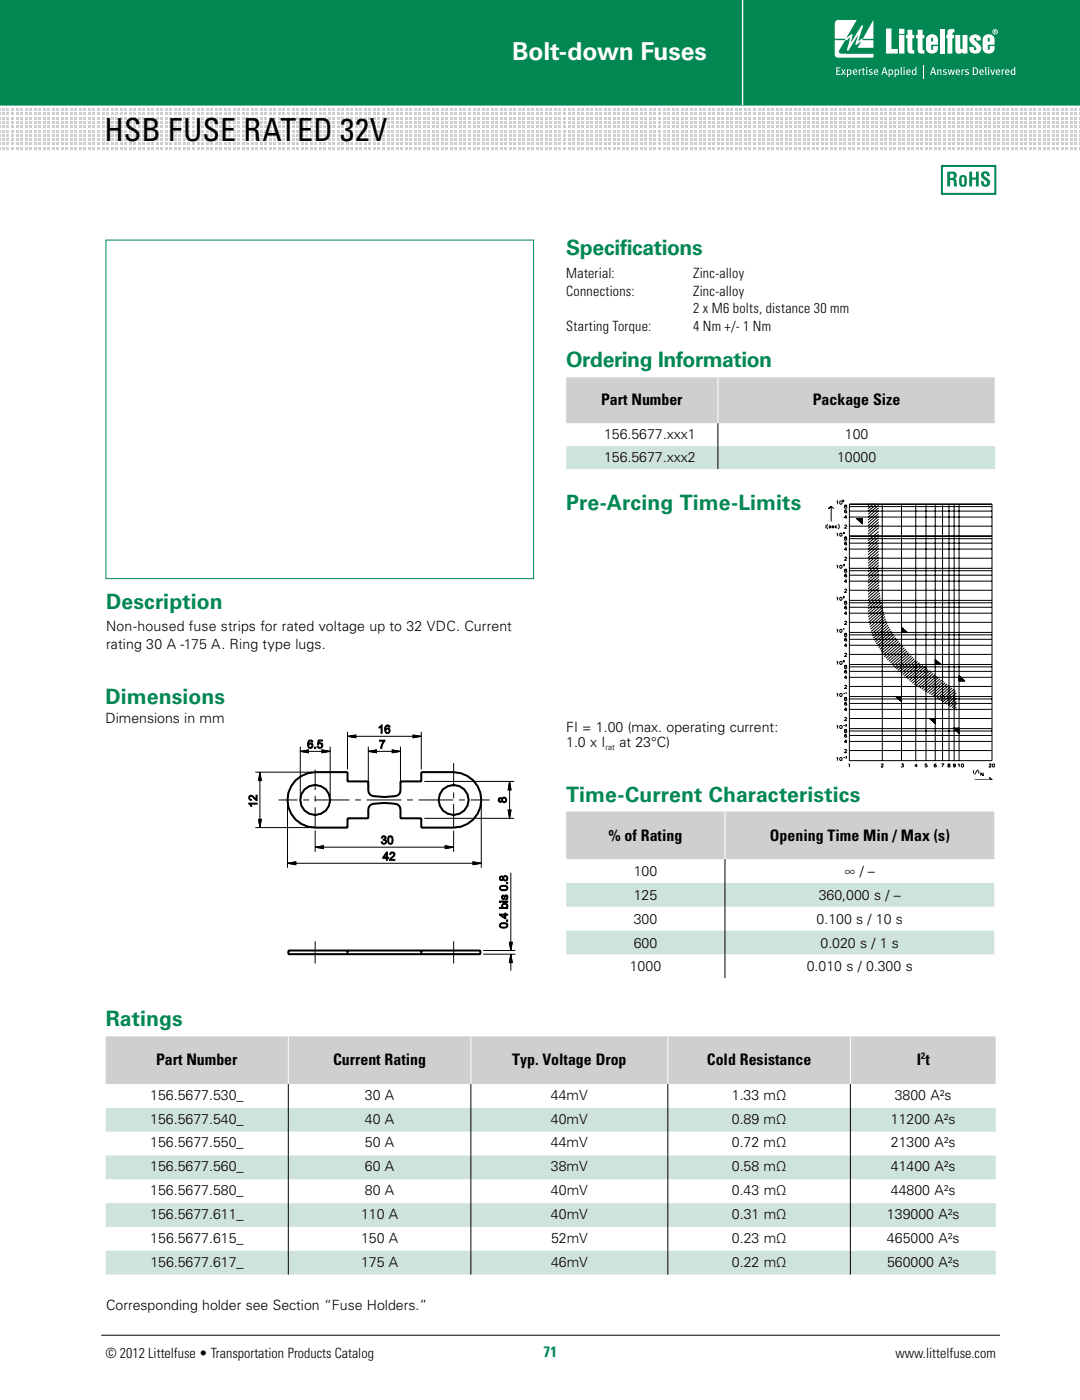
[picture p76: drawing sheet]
<svg xmlns="http://www.w3.org/2000/svg" width="216mm" height="280mm" viewBox="0 0 216 280" stroke-linecap="round" stroke-linejoin="round" font-family="sans-serif">
<defs><g id="words">
<text font-size="6.3" x="20.9" y="28.3">HSB FUsE RATEd 32V</text>
<text font-size="4.9" fill="#fff" x="102.4" y="12.1">Bolt-down Fuses</text>
<g font-size="4.2" fill="#008752">
<text x="113.2" y="51">Specifications</text>
<text x="113.2" y="73.5">Ordering Information</text>
<text x="113.2" y="102.1">Pre-Arcing Time-Limits</text>
<text x="21.2" y="121.8">Description</text>
<text x="21.1" y="140.8">Dimensions</text>
<text x="113.2" y="160.3">Time-Current Characteristics</text>
<text x="21.1" y="205.3">Ratings</text>
</g>
<g font-size="3.2">
<text x="120.2" y="80.9">Part Number</text>
<text x="162.5" y="80.9">Package Size</text>
<text x="121.7" y="168.2">% of Rating</text>
<text x="154" y="168.2">Opening Time Min / Max (s)</text>
<text x="31.2" y="212.9">Part Number</text>
<text x="66.6" y="212.9">Current Rating</text>
<text x="102.4" y="212.9">Typ. Voltage Drop</text>
<text x="141.4" y="212.9">Cold Resistance</text>
<text x="183.4" y="212.9">I t</text>
</g>
<text font-size="3" fill="#008752" x="108.7" y="271.4">71</text>
<g font-size="2.8">
<text x="113.2" y="55.6">Material:</text>
<text x="113.2" y="59.2">Connections:</text>
<text x="138.6" y="55.6">Zinc-alloy</text>
<text x="138.6" y="59.2">Zinc-alloy</text>
<text x="138.6" y="62.7">2 x M6 bolts, distance 30 mm</text>
<text x="113.2" y="66.2">Starting Torque:</text>
<text x="138.6" y="66.2">4 Nm +/- 1 Nm</text>
<text x="120.8" y="87.7">156.5677.xxx1</text>
<text x="169" y="87.7">100</text>
<text x="120.8" y="92.3">156.5677.xxx2</text>
<text x="167.4" y="92.3">10000</text>
<text x="21.2" y="126.2">Non-housed fuse strips for rated voltage up to 32 VDC. Current</text>
<text x="21.2" y="129.8">rating 30 A -175 A. Ring type lugs.</text>
<text x="21.1" y="144.6">Dimensions in mm</text>
<text x="113.2" y="146.3">FI = 1.00 (max. operating current:</text>
<text x="113.2" y="149.5">1.0 x I</text>
<text x="123.9" y="149.5">at 23°C)</text>
<text x="126.7" y="175.2">100</text>
<text x="126.7" y="180">125</text>
<text x="163.8" y="180">360,000 s / –</text>
<text x="168.9" y="175.2">∞ / –</text>
<text x="126.7" y="184.8">300</text>
<text x="163.3" y="184.8">0.100 s / 10 s</text>
<text x="126.7" y="189.5">600</text>
<text x="164.1" y="189.5">0.020 s / 1 s</text>
<text x="126" y="194.3">1000</text>
<text x="161.4" y="194.3">0.010 s / 0.300 s</text>
<text x="30" y="220">156.5677.530_</text>
<text x="73" y="220">30 A</text>
<text x="110.2" y="220">44mV</text>
<text x="146.4" y="220">1.33 mΩ</text>
<text x="179" y="220">3800 A²s</text>
<text x="30.1" y="224.7">156.5677.540_</text>
<text x="73" y="224.7">40 A</text>
<text x="110.2" y="224.7">40mV</text>
<text x="146.4" y="224.7">0.89 mΩ</text>
<text x="178.2" y="224.7">11200 A²s</text>
<text x="30.1" y="229.5">156.5677.550_</text>
<text x="73" y="229.5">50 A</text>
<text x="110.2" y="229.5">44mV</text>
<text x="146.4" y="229.5">0.72 mΩ</text>
<text x="178.2" y="229.5">21300 A²s</text>
<text x="30.1" y="234.3">156.5677.560_</text>
<text x="30.1" y="239">156.5677.580_</text>
<text x="73" y="234.3">60 A</text>
<text x="73" y="239">80 A</text>
<text x="110.2" y="234.3">38mV</text>
<text x="110.2" y="239">40mV</text>
<text x="146.4" y="234.3">0.58 mΩ</text>
<text x="146.4" y="239">0.43 mΩ</text>
<text x="178.2" y="234.3">41400 A²s</text>
<text x="178.2" y="239">44800 A²s</text>
<text x="30.1" y="243.8">156.5677.611_</text>
<text x="72.2" y="243.8">110 A</text>
<text x="110.2" y="243.8">40mV</text>
<text x="146.4" y="243.8">0.31 mΩ</text>
<text x="177.4" y="243.8">139000 A²s</text>
<text x="30.1" y="248.5">156.5677.615_</text>
<text x="72.2" y="248.5">150 A</text>
<text x="110.2" y="248.5">52mV</text>
<text x="146.4" y="248.5">0.23 mΩ</text>
<text x="177.4" y="248.5">465000 A²s</text>
<text x="30.1" y="253.3">156.5677.617_</text>
<text x="72.2" y="253.3">175 A</text>
<text x="110.2" y="253.3">46mV</text>
<text x="146.4" y="253.3">0.22 mΩ</text>
<text x="177.4" y="253.3">560000 A²s</text>
<text x="21.2" y="262.1">Corresponding holder see Section “Fuse Holders.”</text>
<text x="21.1" y="271.5">© 2012 Littelfuse • Transportation Products Catalog</text>
<text x="179.1" y="271.5">www.littelfuse.com</text>
</g>
<text font-size="1.9" x="184.2" y="211.9">2</text>
<text font-size="1.6" x="121.1" y="150.1">rat</text>
</g></defs>
<path d="M20.2 267h179.8" fill="none" stroke="#000" stroke-width=".2"/>
<path d="M.2 -.1h215.8v21h-215.8z" fill="#008752" stroke="#008752" stroke-width=".35"/>
<path d="M148.5 -.1v21.1" fill="none" stroke="#fff" stroke-width=".26"/>
<g fill="#fff">
<path d="M167.2 4.1l.4-.1h3.7l-2 3.6 1-.8 .2 .1-.4 1.8 2.3-3.7 .2 .3-1 2.9 1-.5 2.1-3.7v3.8h-2.1l-.1 .2h2.2v1.6l-3.2-.1 .8-1.2-1 .7-.2-.2 .6-1.9-2 3.2h-.2a1.26 1.26 0 0 1 .2-1.2l.3-1.4-.7 .5-.3 .1-1.2 2v.4a1.43 1.43 0 0 0 1.5 .3h5.4v.7h-7.2a.58 .58 0 0 1-.5-.5v-3h2l.1-.2-2.1-.1v-2.9z"/>
<path d="M177.2 5.7h1.1v4.1h1.3v.9h-2.4z"/>
<path d="M181.5 6h1v1h.3v.7h-.3v2.1v.2l.4 .1v.6a.97 .97 0 0 1-1.4-.5v-2.5h-.3v-.7h.3z"/>
<path d="M183.5 6h1v1h.4v.7h-.4v2.1v.2l.4 .1v.6a.97 .97 0 0 1-1.3-.5l-.1-2.5h-.3v-.7h.3z"/>
<path d="M187.9 5.8h1v4.9h-1z"/>
<path d="M189.7 6l1.2-.2v.7a.36 .36 0 0 0-.4 .1 .36 .36 0 0 0 0 .4h.3v.7h-.3v3h-1v-3h-.2v-.7h.2v-.8z"/>
<path d="M191.1 7h1v2.6l.1 .2 .3-.1v-2.7h1v3.7h-1v-.4a.74 .74 0 0 1-.8 .4 .74 .74 0 0 1-.6-.7z"/>
<path d="M194.1 7.3a1.18 1.18 0 0 1 1.3-.4 1.18 1.18 0 0 1 .8 1.2h-.9l-.1-.4-.3-.1v.4l.4 .4a1.32 1.32 0 0 1 .7 2 1.26 1.26 0 0 1-1.4 .2 1.26 1.26 0 0 1-.7-1.1l.8-.1 .1 .5 .4 .1a.68 .68 0 0 0-.5-.9l-.4-.4a1.02 1.02 0 0 1-.2-1.4z"/>
<path d="M167.3 13.5h.8v.1h-.6v.5h.5v.2h-.5v.5h.6v.2h-.8z"/>
<path d="M168.3 13.9h.2l.2 .3 .2-.3h.2l-.3 .5 .4 .6h-.2l-.3-.5-.3 .5h-.2l.4-.6z"/>
<path d="M171.7 13.9h.2v.1l.4-.1-.3 .4v.7h-.3z"/>
<path d="M172.5 13.6h.3l-.1 .3h.3l-.1 .1h-.2v.7l.1 .1 .2 .1-.1 .1-.3-.1-.1-.9h-.1z"/>
<path d="M173.8 14l.4-.2 .3 .1-.1 .2-.4-.1v.3a.4 .4 0 0 1 .5 .3 .4 .4 0 0 1-.4 .4l-.4-.1 .1-.1a.33 .33 0 0 0 .5-.1l-.5-.4z"/>
<path d="M180.1 13.4h.2l.1 1.6-.3-.1z"/>
<path d="M184.6 13h.2v2.6h-.2z"/>
<path d="M187.4 13.9h.2v.1a.34 .34 0 0 1 .4-.1 .34 .34 0 0 1 .3 .3v.8h-.2v-.9l-.2-.1-.3 .2v.8h-.2z"/>
<path d="M188.6 14l.4-.2 .3 .1v.2l-.5-.1v.3a.4 .4 0 0 1 .6 .3 .4 .4 0 0 1-.5 .4l-.4-.1 .1-.1a.33 .33 0 0 0 .6-.1l-.6-.4z"/>
<path d="M189.5 13.9h.2l.2 .9 .2-.9h.3l.2 .9 .2-.9h.2l-.3 1.1h-.2l-.3-.9-.2 .9h-.2z"/>
<path d="M192.3 13.9h.2v.1l.4-.1-.4 .4v.7h-.2z"/>
<path d="M193.1 14l.3-.2 .4 .1-.1 .2-.4-.1v.3a.4 .4 0 0 1 .5 .3 .4 .4 0 0 1-.4 .4l-.4-.1v-.1a.33 .33 0 0 0 .6-.1l-.6-.4z"/>
<path d="M197 13.4h.2l.1 1.6-.2-.1z"/>
<path d="M198 13.9h.2l.3 .9 .3-.9h.2l-.4 1.1h-.2z"/>
<path d="M200.3 13.9h.2v.1l.4-.1-.4 .4v.7h-.2z"/>
<path d="M179.8 5.8h1.1v1h-1.1zM179.8 7h1.1v3.7h-1.1z"/>
<path d="M198.6 6.4a.41 .41 0 0 0 .8 0 .41 .41 0 0 0-.8 0zM198.5 6.4a.55 .55 0 0 1 1.1 0 .55 .55 0 0 1-1.1 0zM198.9 6.2v.1h.2zM198.8 6.1h.4l-.1 .3 .2 .2-.3-.2-.2 .2z"/>
<path d="M197.6 7.6v.7h.4v-.6l-.2-.2zM196.8 7.2a1.23 1.23 0 0 1 1.2-.3 1.23 1.23 0 0 1 .9 1v1h-1.3v1h.3l.1-.7h.9a1.23 1.23 0 0 1-.9 1.5 1.23 1.23 0 0 1-1.5-.9v-1.9z"/>
<path d="M186.3 7.6l-.1 .7h.4v-.6l-.2-.2zM185.5 7.2a1.23 1.23 0 0 1 1.2-.3 1.23 1.23 0 0 1 .9 1v1h-1.4l.1 1h.3v-.7h1a1.23 1.23 0 0 1-.9 1.5 1.23 1.23 0 0 1-1.5-.9v-1.9z"/>
<path d="M169.6 14.2l.1 .6a.38 .38 0 0 0 .4-.4 .38 .38 0 0 0-.4-.3zM169.4 13.9h.2v.1l.1-.1a.52 .52 0 0 1 .6 .6 .52 .52 0 0 1-.7 .4v.5l-.2 .1z"/>
<path d="M170.9 14l-.1 .3h.5l-.2-.3zM170.7 14a.46 .46 0 0 1 .6-.1 .46 .46 0 0 1 .2 .6h-.7l.1 .3h.5v.1a.52 .52 0 0 1-.8-.2z"/>
<path d="M173.2 13.9h.2v1.1h-.2zM173.2 13.5a.15 .15 0 0 1 .3 0 .15 .15 0 0 1-.3 0z"/>
<path d="M175.1 14l-.1 .3h.5l-.2-.3zM174.9 14a.46 .46 0 0 1 .6-.1 .46 .46 0 0 1 .2 .6h-.7l.2 .3h.4l.1 .1a.52 .52 0 0 1-.9-.2z"/>
<path d="M176.9 13.7l-.2 .7h.4zM176.8 13.5h.2l.5 1.5h-.2l-.1-.4h-.6l-.1 .4h-.2z"/>
<path d="M177.9 14.2l.1 .6a.38 .38 0 0 0 .4-.4 .38 .38 0 0 0-.4-.3zM177.7 13.9h.2v.1l.1-.1a.52 .52 0 0 1 .6 .6 .52 .52 0 0 1-.7 .4v.5l-.2 .1z"/>
<path d="M179.1 14.2l.1 .6a.38 .38 0 0 0 .4-.4 .38 .38 0 0 0-.4-.3zM178.9 13.9h.2v.1l.2-.1a.52 .52 0 0 1 .5 .6 .52 .52 0 0 1-.7 .4v.5l-.2 .1z"/>
<path d="M180.7 13.9h.2v1.1h-.2zM180.7 13.5a.15 .15 0 0 1 .3 0 .15 .15 0 0 1-.3 0z"/>
<path d="M181.6 14l-.1 .3h.4l-.1-.3zM181.4 14a.46 .46 0 0 1 .6-.1 .46 .46 0 0 1 .1 .6h-.6l.1 .3h.4l.1 .1a.52 .52 0 0 1-.8-.2z"/>
<path d="M182.7 14.1l-.1 .6 .2 .1 .3-.1v-.6zM183.1 13.4h.2v1.6l-.2-.1a.54 .54 0 0 1-.8-.3 .54 .54 0 0 1 .4-.7l.4 .1z"/>
<path d="M186.6 13.7l-.2 .7h.4zM186.5 13.5h.3l.5 1.5h-.3l-.1-.4h-.5l-.2 .4h-.2z"/>
<path d="M191.5 14l-.1 .3h.4l-.1-.3zM191.3 14a.46 .46 0 0 1 .5-.1 .46 .46 0 0 1 .2 .6h-.6l.1 .3h.4l.1 .1a.52 .52 0 0 1-.8-.2z"/>
<path d="M194.8 13.6v1.2a.59 .59 0 0 0 .6-.6 .59 .59 0 0 0-.6-.6zM194.6 13.5a.8 .8 0 0 1 1 .7 .8 .8 0 0 1-1 .8z"/>
<path d="M196.2 14l-.1 .3h.4l-.1-.3zM196 14a.46 .46 0 0 1 .6-.1 .46 .46 0 0 1 .2 .6h-.7l.1 .3h.5v.1a.52 .52 0 0 1-.8-.2z"/>
<path d="M197.6 13.9h.2v1.1h-.2zM197.6 13.5a.15 .15 0 0 1 .3 0 .15 .15 0 0 1-.3 0z"/>
<path d="M199.5 14l-.1 .3h.4l-.1-.3zM199.3 14a.46 .46 0 0 1 .6-.1 .46 .46 0 0 1 .1 .6h-.6l.1 .3h.4l.1 .1a.52 .52 0 0 1-.8-.2z"/>
<path d="M201.3 14l-.1 .3h.5l-.1-.3zM201.1 14a.46 .46 0 0 1 .6-.1 .46 .46 0 0 1 .2 .6h-.7l.2 .3h.4l.1 .1a.52 .52 0 0 1-.8-.2z"/>
<path d="M202.5 14.1l-.1 .6 .2 .1 .2-.1v-.6zM202.8 13.4h.2l.1 1.6-.2-.1a.54 .54 0 0 1-.8-.3 .54 .54 0 0 1 .4-.7l.3 .1z"/>
</g>
<g fill="#cdcfd0">
<path d="M0 21.7l.1 .5z"/>
<path d="M0 22.5l.1 .6z"/>
<path d="M0 23.4l.1 .5z"/>
<path d="M0 24.2l.1 .6z"/>
<path d="M0 25.1l.1 .5z"/>
<path d="M0 26l.1 .5z"/>
<path d="M0 26.8l.1 .5z"/>
<path d="M0 27.7l.1 .5z"/>
<path d="M0 28.5l.1 .6z"/>
<path d="M0 29.4l.1 .5z"/>
<path d="M.4 21.7h.6v.5h-.6z"/>
<path d="M.4 22.5h.6v.6h-.6z"/>
<path d="M.4 23.4h.6v.5h-.6z"/>
<path d="M.4 24.2h.6v.6h-.6z"/>
<path d="M.4 25.1h.6v.5h-.6z"/>
<path d="M.4 26h.6v.5h-.6z"/>
<path d="M.4 26.8h.6v.5h-.6z"/>
<path d="M.4 27.7h.6v.5h-.6z"/>
<path d="M.4 28.5h.6v.6h-.6z"/>
<path d="M.4 29.4h.6v.5h-.6z"/>
<path d="M1.3 21.7h.6v.5h-.6z"/>
<path d="M1.3 22.5h.6v.6h-.6z"/>
<path d="M1.3 23.4h.6v.5h-.6z"/>
<path d="M1.3 24.2h.6v.6h-.6z"/>
<path d="M1.3 25.1h.6v.5h-.6z"/>
<path d="M1.3 26h.6v.5h-.6z"/>
<path d="M1.3 26.8h.6v.5h-.6z"/>
<path d="M1.3 27.7h.6v.5h-.6z"/>
<path d="M1.3 28.5h.6v.6h-.6z"/>
<path d="M1.3 29.4h.6v.5h-.6z"/>
<path d="M2.2 21.7h.6v.5h-.6z"/>
<path d="M2.2 22.5h.6v.6h-.6z"/>
<path d="M2.2 23.4h.6v.5h-.6z"/>
<path d="M2.2 24.2h.6v.6h-.6z"/>
<path d="M2.2 25.1h.6v.5h-.6z"/>
<path d="M2.2 26h.6v.5h-.6z"/>
<path d="M2.2 26.8h.6v.5h-.6z"/>
<path d="M2.2 27.7h.6v.5h-.6z"/>
<path d="M2.2 28.5h.6v.6h-.6z"/>
<path d="M2.2 29.4h.6v.5h-.6z"/>
<path d="M3.1 21.7h.6v.5h-.6z"/>
<path d="M3.1 22.5h.6v.6h-.6z"/>
<path d="M3.1 23.4h.6v.5h-.6z"/>
<path d="M3.1 24.2h.6v.6h-.6z"/>
<path d="M3.1 25.1h.6v.5h-.6z"/>
<path d="M3.1 26h.6v.5h-.6z"/>
<path d="M3.1 26.8h.6v.5h-.6z"/>
<path d="M3.1 27.7h.6v.5h-.6z"/>
<path d="M3.1 28.5h.6v.6h-.6z"/>
<path d="M3.1 29.4h.6v.5h-.6z"/>
<path d="M4 21.7h.6v.5h-.6z"/>
<path d="M4 22.5h.6v.6h-.6z"/>
<path d="M4 23.4h.6v.5h-.6z"/>
<path d="M4 24.2h.6v.6h-.6z"/>
<path d="M4 25.1h.6v.5h-.6z"/>
<path d="M4 26h.6v.5h-.6z"/>
<path d="M4 26.8h.6v.5h-.6z"/>
<path d="M4 27.7h.6v.5h-.6z"/>
<path d="M4 28.5h.6v.6h-.6z"/>
<path d="M4 29.4h.6v.5h-.6z"/>
<path d="M5 21.7h.5v.5h-.5z"/>
<path d="M5 22.5h.5v.6h-.5z"/>
<path d="M5 23.4h.5v.5h-.5z"/>
<path d="M5 24.2h.5v.6h-.5z"/>
<path d="M5 25.1h.5v.5h-.5z"/>
<path d="M5 26h.5v.5h-.5z"/>
<path d="M5 26.8h.5v.5h-.5z"/>
<path d="M5 27.7h.5v.5h-.5z"/>
<path d="M5 28.5h.5v.6h-.5z"/>
<path d="M5 29.4h.5v.5h-.5z"/>
<path d="M5.9 21.7h.5v.5h-.5z"/>
<path d="M5.9 22.5h.5v.6h-.5z"/>
<path d="M5.9 23.4h.5v.5h-.5z"/>
<path d="M5.9 24.2h.5v.6h-.5z"/>
<path d="M5.9 25.1h.5v.5h-.5z"/>
<path d="M5.9 26h.5v.5h-.5z"/>
<path d="M5.9 26.8h.5v.5h-.5z"/>
<path d="M5.9 27.7h.5v.5h-.5z"/>
<path d="M5.9 28.5h.5v.6h-.5z"/>
<path d="M5.9 29.4h.5v.5h-.5z"/>
<path d="M6.8 21.7h.5v.5h-.5z"/>
<path d="M6.8 22.5h.5v.6h-.5z"/>
<path d="M6.8 23.4h.5v.5h-.5z"/>
<path d="M6.8 24.2h.5v.6h-.5z"/>
<path d="M6.8 25.1h.5v.5h-.5z"/>
<path d="M6.8 26h.5v.5h-.5z"/>
<path d="M6.8 26.8h.5v.5h-.5z"/>
<path d="M6.8 27.7h.5v.5h-.5z"/>
<path d="M6.8 28.5h.5v.6h-.5z"/>
<path d="M6.8 29.4h.5v.5h-.5z"/>
<path d="M7.7 21.7h.5v.5h-.5z"/>
<path d="M7.7 22.5h.5v.6h-.5z"/>
<path d="M7.7 23.4h.5v.5h-.5z"/>
<path d="M7.7 24.2h.5v.6h-.5z"/>
<path d="M7.7 25.1h.5v.5h-.5z"/>
<path d="M7.7 26h.5v.5h-.5z"/>
<path d="M7.7 26.8h.5v.5h-.5z"/>
<path d="M7.7 27.7h.5v.5h-.5z"/>
<path d="M7.7 28.5h.5v.6h-.5z"/>
<path d="M7.7 29.4h.5v.5h-.5z"/>
<path d="M8.6 21.7h.5v.5h-.5z"/>
<path d="M8.6 22.5h.5v.6h-.5z"/>
<path d="M8.6 23.4h.5v.5h-.5z"/>
<path d="M8.6 24.2h.5v.6h-.5z"/>
<path d="M8.6 25.1h.5v.5h-.5z"/>
<path d="M8.6 26h.5v.5h-.5z"/>
<path d="M8.6 26.8h.5v.5h-.5z"/>
<path d="M8.6 27.7h.5v.5h-.5z"/>
<path d="M8.6 28.5h.5v.6h-.5z"/>
<path d="M8.6 29.4h.5v.5h-.5z"/>
<path d="M9.5 21.7h.5v.5h-.5z"/>
<path d="M9.5 22.5h.5v.6h-.5z"/>
<path d="M9.5 23.4h.5v.5h-.5z"/>
<path d="M9.5 24.2h.5v.6h-.5z"/>
<path d="M9.5 25.1h.5v.5h-.5z"/>
<path d="M9.5 26h.5v.5h-.5z"/>
<path d="M9.5 26.8h.5v.5h-.5z"/>
<path d="M9.5 27.7h.5v.5h-.5z"/>
<path d="M9.5 28.5h.5v.6h-.5z"/>
<path d="M9.5 29.4h.5v.5h-.5z"/>
<path d="M10.4 21.7h.5v.5h-.5z"/>
<path d="M10.4 22.5h.5v.6h-.5z"/>
<path d="M10.4 23.4h.5v.5h-.5z"/>
<path d="M10.4 24.2h.5v.6h-.5z"/>
<path d="M10.4 25.1h.5v.5h-.5z"/>
<path d="M10.4 26h.5v.5h-.5z"/>
<path d="M10.4 26.8h.5v.5h-.5z"/>
<path d="M10.4 27.7h.5v.5h-.5z"/>
<path d="M10.4 28.5h.5v.6h-.5z"/>
<path d="M10.4 29.4h.5v.5h-.5z"/>
<path d="M11.3 21.7h.5v.5h-.5z"/>
<path d="M11.3 22.5h.5v.6h-.5z"/>
<path d="M11.3 23.4h.5v.5h-.5z"/>
<path d="M11.3 24.2h.5v.6h-.5z"/>
<path d="M11.3 25.1h.5v.5h-.5z"/>
<path d="M11.3 26h.5v.5h-.5z"/>
<path d="M11.3 26.8h.5v.5h-.5z"/>
<path d="M11.3 27.7h.5v.5h-.5z"/>
<path d="M11.3 28.5h.5v.6h-.5z"/>
<path d="M11.3 29.4h.5v.5h-.5z"/>
<path d="M12.2 21.7h.5v.5h-.5z"/>
<path d="M12.2 22.5h.5v.6h-.5z"/>
<path d="M12.2 23.4h.5v.5h-.5z"/>
<path d="M12.2 24.2h.5v.6h-.5z"/>
<path d="M12.2 25.1h.5v.5h-.5z"/>
<path d="M12.2 26h.5v.5h-.5z"/>
<path d="M12.2 26.8h.5v.5h-.5z"/>
<path d="M12.2 27.7h.5v.5h-.5z"/>
<path d="M12.2 28.5h.5v.6h-.5z"/>
<path d="M12.2 29.4h.5v.5h-.5z"/>
<path d="M13.1 21.7h.5v.5h-.5z"/>
<path d="M13.1 22.5h.5v.6h-.5z"/>
<path d="M13.1 23.4h.5v.5h-.5z"/>
<path d="M13.1 24.2h.5v.6h-.5z"/>
<path d="M13.1 25.1h.5v.5h-.5z"/>
<path d="M13.1 26h.5v.5h-.5z"/>
<path d="M13.1 26.8h.5v.5h-.5z"/>
<path d="M13.1 27.7h.5v.5h-.5z"/>
<path d="M13.1 28.5h.5v.6h-.5z"/>
<path d="M13.1 29.4h.5v.5h-.5z"/>
<path d="M14 21.7h.5v.5h-.5z"/>
<path d="M14 22.5h.5v.6h-.5z"/>
<path d="M14 23.4h.5v.5h-.5z"/>
<path d="M14 24.2h.5v.6h-.5z"/>
<path d="M14 25.1h.5v.5h-.5z"/>
<path d="M14 26h.5v.5h-.5z"/>
<path d="M14 26.8h.5v.5h-.5z"/>
<path d="M14 27.7h.5v.5h-.5z"/>
<path d="M14 28.5h.5v.6h-.5z"/>
<path d="M14 29.4h.5v.5h-.5z"/>
<path d="M14.9 21.7h.5v.5h-.5z"/>
<path d="M14.9 22.5h.5v.6h-.5z"/>
<path d="M14.9 23.4h.5v.5h-.5z"/>
<path d="M14.9 24.2h.5v.6h-.5z"/>
<path d="M14.9 25.1h.5v.5h-.5z"/>
<path d="M14.9 26h.5v.5h-.5z"/>
<path d="M14.9 26.8h.5v.5h-.5z"/>
<path d="M14.9 27.7h.5v.5h-.5z"/>
<path d="M14.9 28.5h.5v.6h-.5z"/>
<path d="M14.9 29.4h.5v.5h-.5z"/>
<path d="M15.8 21.7h.5v.5h-.5z"/>
<path d="M15.8 22.5h.5v.6h-.5z"/>
<path d="M15.8 23.4h.5v.5h-.5z"/>
<path d="M15.8 24.2h.5v.6h-.5z"/>
<path d="M15.8 25.1h.5v.5h-.5z"/>
<path d="M15.8 26h.5v.5h-.5z"/>
<path d="M15.8 26.8h.5v.5h-.5z"/>
<path d="M15.8 27.7h.5v.5h-.5z"/>
<path d="M15.8 28.5h.5v.6h-.5z"/>
<path d="M15.8 29.4h.5v.5h-.5z"/>
<path d="M16.7 21.7h.5v.5h-.5z"/>
<path d="M16.7 22.5h.5v.6h-.5z"/>
<path d="M16.7 23.4h.5v.5h-.5z"/>
<path d="M16.7 24.2h.5v.6h-.5z"/>
<path d="M16.7 25.1h.5v.5h-.5z"/>
<path d="M16.7 26h.5v.5h-.5z"/>
<path d="M16.7 26.8h.5v.5h-.5z"/>
<path d="M16.7 27.7h.5v.5h-.5z"/>
<path d="M16.7 28.5h.5v.6h-.5z"/>
<path d="M16.7 29.4h.5v.5h-.5z"/>
<path d="M17.6 21.7h.6v.5h-.6z"/>
<path d="M17.6 22.5h.6v.6h-.6z"/>
<path d="M17.6 23.4h.6v.5h-.6z"/>
<path d="M17.6 24.2h.6v.6h-.6z"/>
<path d="M17.6 25.1h.6v.5h-.6z"/>
<path d="M17.6 26h.6v.5h-.6z"/>
<path d="M17.6 26.8h.6v.5h-.6z"/>
<path d="M17.6 27.7h.6v.5h-.6z"/>
<path d="M17.6 28.5h.6v.6h-.6z"/>
<path d="M17.6 29.4h.6v.5h-.6z"/>
<path d="M18.5 21.7h.6v.5h-.6z"/>
<path d="M18.5 22.5h.6v.6h-.6z"/>
<path d="M18.5 23.4h.6v.5h-.6z"/>
<path d="M18.5 24.2h.6v.6h-.6z"/>
<path d="M18.5 25.1h.6v.5h-.6z"/>
<path d="M18.5 26h.6v.5h-.6z"/>
<path d="M18.5 26.8h.6v.5h-.6z"/>
<path d="M18.5 27.7h.6v.5h-.6z"/>
<path d="M18.5 28.5h.6v.6h-.6z"/>
<path d="M18.5 29.4h.6v.5h-.6z"/>
<path d="M19.4 21.7h.6v.5h-.6z"/>
<path d="M19.4 22.5h.6v.6h-.6z"/>
<path d="M19.4 23.4h.6v.5h-.6z"/>
<path d="M19.4 24.2h.6v.6h-.6z"/>
<path d="M19.4 25.1h.6v.5h-.6z"/>
<path d="M19.4 26h.6v.5h-.6z"/>
<path d="M19.4 26.8h.6v.5h-.6z"/>
<path d="M19.4 27.7h.6v.5h-.6z"/>
<path d="M19.4 28.5h.6v.6h-.6z"/>
<path d="M19.4 29.4h.6v.5h-.6z"/>
<path d="M20.3 21.7h.6v.5h-.6z"/>
<path d="M20.3 22.5h.6v.6h-.6z"/>
<path d="M20.3 23.4h.6v.5h-.6z"/>
<path d="M20.3 24.2h.6v.6h-.6z"/>
<path d="M20.3 25.1h.6v.5h-.6z"/>
<path d="M20.3 26h.6v.5h-.6z"/>
<path d="M20.3 26.8h.6v.5h-.6z"/>
<path d="M20.3 27.7h.6v.5h-.6z"/>
<path d="M20.3 28.5h.6v.6h-.6z"/>
<path d="M20.3 29.4h.6v.5h-.6z"/>
<path d="M21.2 21.7h.6v.5h-.6z"/>
<path d="M21.2 22.5h.6v.6h-.6z"/>
<path d="M21.2 23.4h.6v.5h-.6z"/>
<path d="M21.2 24.2h.6v.6h-.6z"/>
<path d="M21.2 25.1h.6v.5h-.6z"/>
<path d="M21.2 26h.6v.5h-.6z"/>
<path d="M21.2 26.8h.6v.5h-.6z"/>
<path d="M21.2 27.7h.6v.5h-.6z"/>
<path d="M21.2 28.5h.6v.6h-.6z"/>
<path d="M21.2 29.4h.6v.5h-.6z"/>
<path d="M22.1 21.7h.6v.5h-.6z"/>
<path d="M22.1 22.5h.6v.6h-.6z"/>
<path d="M22.1 23.4h.6v.5h-.6z"/>
<path d="M22.1 24.2h.6v.6h-.6z"/>
<path d="M22.1 25.1h.6v.5h-.6z"/>
<path d="M22.1 26h.6v.5h-.6z"/>
<path d="M22.1 26.8h.6v.5h-.6z"/>
<path d="M22.1 27.7h.6v.5h-.6z"/>
<path d="M22.1 28.5h.6v.6h-.6z"/>
<path d="M22.1 29.4h.6v.5h-.6z"/>
<path d="M23 21.7h.6v.5h-.6z"/>
<path d="M23 22.5h.6v.6h-.6z"/>
<path d="M23 23.4h.6v.5h-.6z"/>
<path d="M23 24.2h.6v.6h-.6z"/>
<path d="M23 25.1h.6v.5h-.6z"/>
<path d="M23 26h.6v.5h-.6z"/>
<path d="M23 26.8h.6v.5h-.6z"/>
<path d="M23 27.7h.6v.5h-.6z"/>
<path d="M23 28.5h.6v.6h-.6z"/>
<path d="M23 29.4h.6v.5h-.6z"/>
<path d="M24 21.7h.5v.5h-.5z"/>
<path d="M24 22.5h.5v.6h-.5z"/>
<path d="M24 23.4h.5v.5h-.5z"/>
<path d="M24 24.2h.5v.6h-.5z"/>
<path d="M24 25.1h.5v.5h-.5z"/>
<path d="M24 26h.5v.5h-.5z"/>
<path d="M24 26.8h.5v.5h-.5z"/>
<path d="M24 27.7h.5v.5h-.5z"/>
<path d="M24 28.5h.5v.6h-.5z"/>
<path d="M24 29.4h.5v.5h-.5z"/>
<path d="M24.9 21.7h.5v.5h-.5z"/>
<path d="M24.9 22.5h.5v.6h-.5z"/>
<path d="M24.9 23.4h.5v.5h-.5z"/>
<path d="M24.9 24.2h.5v.6h-.5z"/>
<path d="M24.9 25.1h.5v.5h-.5z"/>
<path d="M24.9 26h.5v.5h-.5z"/>
<path d="M24.9 26.8h.5v.5h-.5z"/>
<path d="M24.9 27.7h.5v.5h-.5z"/>
<path d="M24.9 28.5h.5v.6h-.5z"/>
<path d="M24.9 29.4h.5v.5h-.5z"/>
<path d="M25.8 21.7h.5v.5h-.5z"/>
<path d="M25.8 22.5h.5v.6h-.5z"/>
<path d="M25.8 23.4h.5v.5h-.5z"/>
<path d="M25.8 24.2h.5v.6h-.5z"/>
<path d="M25.8 25.1h.5v.5h-.5z"/>
<path d="M25.8 26h.5v.5h-.5z"/>
<path d="M25.8 26.8h.5v.5h-.5z"/>
<path d="M25.8 27.7h.5v.5h-.5z"/>
<path d="M25.8 28.5h.5v.6h-.5z"/>
<path d="M25.8 29.4h.5v.5h-.5z"/>
<path d="M26.7 21.7h.5v.5h-.5z"/>
<path d="M26.7 22.5h.5v.6h-.5z"/>
<path d="M26.7 23.4h.5v.5h-.5z"/>
<path d="M26.7 24.2h.5v.6h-.5z"/>
<path d="M26.7 25.1h.5v.5h-.5z"/>
<path d="M26.7 26h.5v.5h-.5z"/>
<path d="M26.7 26.8h.5v.5h-.5z"/>
<path d="M26.7 27.7h.5v.5h-.5z"/>
<path d="M26.7 28.5h.5v.6h-.5z"/>
<path d="M26.7 29.4h.5v.5h-.5z"/>
<path d="M27.6 21.7h.5v.5h-.5z"/>
<path d="M27.6 22.5h.5v.6h-.5z"/>
<path d="M27.6 23.4h.5v.5h-.5z"/>
<path d="M27.6 24.2h.5v.6h-.5z"/>
<path d="M27.6 25.1h.5v.5h-.5z"/>
<path d="M27.6 26h.5v.5h-.5z"/>
<path d="M27.6 26.8h.5v.5h-.5z"/>
<path d="M27.6 27.7h.5v.5h-.5z"/>
<path d="M27.6 28.5h.5v.6h-.5z"/>
<path d="M27.6 29.4h.5v.5h-.5z"/>
<path d="M28.5 21.7h.5v.5h-.5z"/>
<path d="M28.5 22.5h.5v.6h-.5z"/>
<path d="M28.5 23.4h.5v.5h-.5z"/>
<path d="M28.5 24.2h.5v.6h-.5z"/>
<path d="M28.5 25.1h.5v.5h-.5z"/>
<path d="M28.5 26h.5v.5h-.5z"/>
<path d="M28.5 26.8h.5v.5h-.5z"/>
<path d="M28.5 27.7h.5v.5h-.5z"/>
<path d="M28.5 28.5h.5v.6h-.5z"/>
<path d="M28.5 29.4h.5v.5h-.5z"/>
<path d="M29.4 21.7h.5v.5h-.5z"/>
<path d="M29.4 22.5h.5v.6h-.5z"/>
<path d="M29.4 23.4h.5v.5h-.5z"/>
<path d="M29.4 24.2h.5v.6h-.5z"/>
<path d="M29.4 25.1h.5v.5h-.5z"/>
<path d="M29.4 26h.5v.5h-.5z"/>
<path d="M29.4 26.8h.5v.5h-.5z"/>
<path d="M29.4 27.7h.5v.5h-.5z"/>
<path d="M29.4 28.5h.5v.6h-.5z"/>
<path d="M29.4 29.4h.5v.5h-.5z"/>
<path d="M30.3 21.7h.5v.5h-.5z"/>
<path d="M30.3 22.5h.5v.6h-.5z"/>
<path d="M30.3 23.4h.5v.5h-.5z"/>
<path d="M30.3 24.2h.5v.6h-.5z"/>
<path d="M30.3 25.1h.5v.5h-.5z"/>
<path d="M30.3 26h.5v.5h-.5z"/>
<path d="M30.3 26.8h.5v.5h-.5z"/>
<path d="M30.3 27.7h.5v.5h-.5z"/>
<path d="M30.3 28.5h.5v.6h-.5z"/>
<path d="M30.3 29.4h.5v.5h-.5z"/>
<path d="M31.2 21.7h.5v.5h-.5z"/>
<path d="M31.2 22.5h.5v.6h-.5z"/>
<path d="M31.2 23.4h.5v.5h-.5z"/>
<path d="M31.2 24.2h.5v.6h-.5z"/>
<path d="M31.2 25.1h.5v.5h-.5z"/>
<path d="M31.2 26h.5v.5h-.5z"/>
<path d="M31.2 26.8h.5v.5h-.5z"/>
<path d="M31.2 27.7h.5v.5h-.5z"/>
<path d="M31.2 28.5h.5v.6h-.5z"/>
<path d="M31.2 29.4h.5v.5h-.5z"/>
<path d="M32.1 21.7h.5v.5h-.5z"/>
<path d="M32.1 22.5h.5v.6h-.5z"/>
<path d="M32.1 23.4h.5v.5h-.5z"/>
<path d="M32.1 24.2h.5v.6h-.5z"/>
<path d="M32.1 25.1h.5v.5h-.5z"/>
<path d="M32.1 26h.5v.5h-.5z"/>
<path d="M32.1 26.8h.5v.5h-.5z"/>
<path d="M32.1 27.7h.5v.5h-.5z"/>
<path d="M32.1 28.5h.5v.6h-.5z"/>
<path d="M32.1 29.4h.5v.5h-.5z"/>
<path d="M33 21.7h.5v.5h-.5z"/>
<path d="M33 22.5h.5v.6h-.5z"/>
<path d="M33 23.4h.5v.5h-.5z"/>
<path d="M33 24.2h.5v.6h-.5z"/>
<path d="M33 25.1h.5v.5h-.5z"/>
<path d="M33 26h.5v.5h-.5z"/>
<path d="M33 26.8h.5v.5h-.5z"/>
<path d="M33 27.7h.5v.5h-.5z"/>
<path d="M33 28.5h.5v.6h-.5z"/>
<path d="M33 29.4h.5v.5h-.5z"/>
<path d="M33.9 21.7h.5v.5h-.5z"/>
<path d="M33.9 22.5h.5v.6h-.5z"/>
<path d="M33.9 23.4h.5v.5h-.5z"/>
<path d="M33.9 24.2h.5v.6h-.5z"/>
<path d="M33.9 25.1h.5v.5h-.5z"/>
<path d="M33.9 26h.5v.5h-.5z"/>
<path d="M33.9 26.8h.5v.5h-.5z"/>
<path d="M33.9 27.7h.5v.5h-.5z"/>
<path d="M33.9 28.5h.5v.6h-.5z"/>
<path d="M33.9 29.4h.5v.5h-.5z"/>
<path d="M34.8 21.7h.5v.5h-.5z"/>
<path d="M34.8 22.5h.5v.6h-.5z"/>
<path d="M34.8 23.4h.5v.5h-.5z"/>
<path d="M34.8 24.2h.5v.6h-.5z"/>
<path d="M34.8 25.1h.5v.5h-.5z"/>
<path d="M34.8 26h.5v.5h-.5z"/>
<path d="M34.8 26.8h.5v.5h-.5z"/>
<path d="M34.8 27.7h.5v.5h-.5z"/>
<path d="M34.8 28.5h.5v.6h-.5z"/>
<path d="M34.8 29.4h.5v.5h-.5z"/>
<path d="M35.7 21.7h.6v.5h-.6z"/>
<path d="M35.7 22.5h.6v.6h-.6z"/>
<path d="M35.7 23.4h.6v.5h-.6z"/>
<path d="M35.7 24.2h.6v.6h-.6z"/>
<path d="M35.7 25.1h.6v.5h-.6z"/>
<path d="M35.7 26h.6v.5h-.6z"/>
<path d="M35.7 26.8h.6v.5h-.6z"/>
<path d="M35.7 27.7h.6v.5h-.6z"/>
<path d="M35.7 28.5h.6v.6h-.6z"/>
<path d="M35.7 29.4h.6v.5h-.6z"/>
<path d="M36.6 21.7h.6v.5h-.6z"/>
<path d="M36.6 22.5h.6v.6h-.6z"/>
<path d="M36.6 23.4h.6v.5h-.6z"/>
<path d="M36.6 24.2h.6v.6h-.6z"/>
<path d="M36.6 25.1h.6v.5h-.6z"/>
<path d="M36.6 26h.6v.5h-.6z"/>
<path d="M36.6 26.8h.6v.5h-.6z"/>
<path d="M36.6 27.7h.6v.5h-.6z"/>
<path d="M36.6 28.5h.6v.6h-.6z"/>
<path d="M36.6 29.4h.6v.5h-.6z"/>
<path d="M37.5 21.7h.6v.5h-.6z"/>
<path d="M37.5 22.5h.6v.6h-.6z"/>
<path d="M37.5 23.4h.6v.5h-.6z"/>
<path d="M37.5 24.2h.6v.6h-.6z"/>
<path d="M37.5 25.1h.6v.5h-.6z"/>
<path d="M37.5 26h.6v.5h-.6z"/>
<path d="M37.5 26.8h.6v.5h-.6z"/>
<path d="M37.5 27.7h.6v.5h-.6z"/>
<path d="M37.5 28.5h.6v.6h-.6z"/>
<path d="M37.5 29.4h.6v.5h-.6z"/>
<path d="M38.4 21.7h.6v.5h-.6z"/>
<path d="M38.4 22.5h.6v.6h-.6z"/>
<path d="M38.4 23.4h.6v.5h-.6z"/>
<path d="M38.4 24.2h.6v.6h-.6z"/>
<path d="M38.4 25.1h.6v.5h-.6z"/>
<path d="M38.4 26h.6v.5h-.6z"/>
<path d="M38.4 26.8h.6v.5h-.6z"/>
<path d="M38.4 27.7h.6v.5h-.6z"/>
<path d="M38.4 28.5h.6v.6h-.6z"/>
<path d="M38.4 29.4h.6v.5h-.6z"/>
<path d="M39.3 21.7h.6v.5h-.6z"/>
<path d="M39.3 22.5h.6v.6h-.6z"/>
<path d="M39.3 23.4h.6v.5h-.6z"/>
<path d="M39.3 24.2h.6v.6h-.6z"/>
<path d="M39.3 25.1h.6v.5h-.6z"/>
<path d="M39.3 26h.6v.5h-.6z"/>
<path d="M39.3 26.8h.6v.5h-.6z"/>
<path d="M39.3 27.7h.6v.5h-.6z"/>
<path d="M39.3 28.5h.6v.6h-.6z"/>
<path d="M39.3 29.4h.6v.5h-.6z"/>
<path d="M40.2 21.7h.6v.5h-.6z"/>
<path d="M40.2 22.5h.6v.6h-.6z"/>
<path d="M40.2 23.4h.6v.5h-.6z"/>
<path d="M40.2 24.2h.6v.6h-.6z"/>
<path d="M40.2 25.1h.6v.5h-.6z"/>
<path d="M40.2 26h.6v.5h-.6z"/>
<path d="M40.2 26.8h.6v.5h-.6z"/>
<path d="M40.2 27.7h.6v.5h-.6z"/>
<path d="M40.2 28.5h.6v.6h-.6z"/>
<path d="M40.2 29.4h.6v.5h-.6z"/>
<path d="M41.1 21.7h.6v.5h-.6z"/>
<path d="M41.1 22.5h.6v.6h-.6z"/>
<path d="M41.1 23.4h.6v.5h-.6z"/>
<path d="M41.1 24.2h.6v.6h-.6z"/>
<path d="M41.1 25.1h.6v.5h-.6z"/>
<path d="M41.1 26h.6v.5h-.6z"/>
<path d="M41.1 26.8h.6v.5h-.6z"/>
<path d="M41.1 27.7h.6v.5h-.6z"/>
<path d="M41.1 28.5h.6v.6h-.6z"/>
<path d="M41.1 29.4h.6v.5h-.6z"/>
<path d="M42.1 21.7h.5v.5h-.5z"/>
<path d="M42.1 22.5h.5v.6h-.5z"/>
<path d="M42.1 23.4h.5v.5h-.5z"/>
<path d="M42.1 24.2h.5v.6h-.5z"/>
<path d="M42.1 25.1h.5v.5h-.5z"/>
<path d="M42.1 26h.5v.5h-.5z"/>
<path d="M42.1 26.8h.5v.5h-.5z"/>
<path d="M42.1 27.7h.5v.5h-.5z"/>
<path d="M42.1 28.5h.5v.6h-.5z"/>
<path d="M42.1 29.4h.5v.5h-.5z"/>
<path d="M43 21.7h.5v.5h-.5z"/>
<path d="M43 22.5h.5v.6h-.5z"/>
<path d="M43 23.4h.5v.5h-.5z"/>
<path d="M43 24.2h.5v.6h-.5z"/>
<path d="M43 25.1h.5v.5h-.5z"/>
<path d="M43 26h.5v.5h-.5z"/>
<path d="M43 26.8h.5v.5h-.5z"/>
<path d="M43 27.7h.5v.5h-.5z"/>
<path d="M43 28.5h.5v.6h-.5z"/>
<path d="M43 29.4h.5v.5h-.5z"/>
<path d="M43.9 21.7h.5v.5h-.5z"/>
<path d="M43.9 22.5h.5v.6h-.5z"/>
<path d="M43.9 23.4h.5v.5h-.5z"/>
<path d="M43.9 24.2h.5v.6h-.5z"/>
<path d="M43.9 25.1h.5v.5h-.5z"/>
<path d="M43.9 26h.5v.5h-.5z"/>
<path d="M43.9 26.8h.5v.5h-.5z"/>
<path d="M43.9 27.7h.5v.5h-.5z"/>
<path d="M43.9 28.5h.5v.6h-.5z"/>
<path d="M43.9 29.4h.5v.5h-.5z"/>
<path d="M44.8 21.7h.5v.5h-.5z"/>
<path d="M44.8 22.5h.5v.6h-.5z"/>
<path d="M44.8 23.4h.5v.5h-.5z"/>
<path d="M44.8 24.2h.5v.6h-.5z"/>
<path d="M44.8 25.1h.5v.5h-.5z"/>
<path d="M44.8 26h.5v.5h-.5z"/>
<path d="M44.8 26.8h.5v.5h-.5z"/>
<path d="M44.8 27.7h.5v.5h-.5z"/>
<path d="M44.8 28.5h.5v.6h-.5z"/>
<path d="M44.8 29.4h.5v.5h-.5z"/>
<path d="M45.7 21.7h.5v.5h-.5z"/>
<path d="M45.7 22.5h.5v.6h-.5z"/>
<path d="M45.7 23.4h.5v.5h-.5z"/>
<path d="M45.7 24.2h.5v.6h-.5z"/>
<path d="M45.7 25.1h.5v.5h-.5z"/>
<path d="M45.7 26h.5v.5h-.5z"/>
<path d="M45.7 26.8h.5v.5h-.5z"/>
<path d="M45.7 27.7h.5v.5h-.5z"/>
<path d="M45.7 28.5h.5v.6h-.5z"/>
<path d="M45.7 29.4h.5v.5h-.5z"/>
<path d="M46.6 21.7h.5v.5h-.5z"/>
<path d="M46.6 22.5h.5v.6h-.5z"/>
<path d="M46.6 23.4h.5v.5h-.5z"/>
<path d="M46.6 24.2h.5v.6h-.5z"/>
<path d="M46.6 25.1h.5v.5h-.5z"/>
<path d="M46.6 26h.5v.5h-.5z"/>
<path d="M46.6 26.8h.5v.5h-.5z"/>
<path d="M46.6 27.7h.5v.5h-.5z"/>
<path d="M46.6 28.5h.5v.6h-.5z"/>
<path d="M46.6 29.4h.5v.5h-.5z"/>
<path d="M47.5 21.7h.5v.5h-.5z"/>
<path d="M47.5 22.5h.5v.6h-.5z"/>
<path d="M47.5 23.4h.5v.5h-.5z"/>
<path d="M47.5 24.2h.5v.6h-.5z"/>
<path d="M47.5 25.1h.5v.5h-.5z"/>
<path d="M47.5 26h.5v.5h-.5z"/>
<path d="M47.5 26.8h.5v.5h-.5z"/>
<path d="M47.5 27.7h.5v.5h-.5z"/>
<path d="M47.5 28.5h.5v.6h-.5z"/>
<path d="M47.5 29.4h.5v.5h-.5z"/>
<path d="M48.4 21.7h.5v.5h-.5z"/>
<path d="M48.4 22.5h.5v.6h-.5z"/>
<path d="M48.4 23.4h.5v.5h-.5z"/>
<path d="M48.4 24.2h.5v.6h-.5z"/>
<path d="M48.4 25.1h.5v.5h-.5z"/>
<path d="M48.4 26h.5v.5h-.5z"/>
<path d="M48.4 26.8h.5v.5h-.5z"/>
<path d="M48.4 27.7h.5v.5h-.5z"/>
<path d="M48.4 28.5h.5v.6h-.5z"/>
<path d="M48.4 29.4h.5v.5h-.5z"/>
<path d="M49.3 21.7h.5v.5h-.5z"/>
<path d="M49.3 22.5h.5v.6h-.5z"/>
<path d="M49.3 23.4h.5v.5h-.5z"/>
<path d="M49.3 24.2h.5v.6h-.5z"/>
<path d="M49.3 25.1h.5v.5h-.5z"/>
<path d="M49.3 26h.5v.5h-.5z"/>
<path d="M49.3 26.8h.5v.5h-.5z"/>
<path d="M49.3 27.7h.5v.5h-.5z"/>
<path d="M49.3 28.5h.5v.6h-.5z"/>
<path d="M49.3 29.4h.5v.5h-.5z"/>
<path d="M50.2 21.7h.5v.5h-.5z"/>
<path d="M50.2 22.5h.5v.6h-.5z"/>
<path d="M50.2 23.4h.5v.5h-.5z"/>
<path d="M50.2 24.2h.5v.6h-.5z"/>
<path d="M50.2 25.1h.5v.5h-.5z"/>
<path d="M50.2 26h.5v.5h-.5z"/>
<path d="M50.2 26.8h.5v.5h-.5z"/>
<path d="M50.2 27.7h.5v.5h-.5z"/>
<path d="M50.2 28.5h.5v.6h-.5z"/>
<path d="M50.2 29.4h.5v.5h-.5z"/>
<path d="M51.1 21.7h.5v.5h-.5z"/>
<path d="M51.1 22.5h.5v.6h-.5z"/>
<path d="M51.1 23.4h.5v.5h-.5z"/>
<path d="M51.1 24.2h.5v.6h-.5z"/>
<path d="M51.1 25.1h.5v.5h-.5z"/>
<path d="M51.1 26h.5v.5h-.5z"/>
<path d="M51.1 26.8h.5v.5h-.5z"/>
<path d="M51.1 27.7h.5v.5h-.5z"/>
<path d="M51.1 28.5h.5v.6h-.5z"/>
<path d="M51.1 29.4h.5v.5h-.5z"/>
<path d="M52 21.7h.5v.5h-.5z"/>
<path d="M52 22.5h.5v.6h-.5z"/>
<path d="M52 23.4h.5v.5h-.5z"/>
<path d="M52 24.2h.5v.6h-.5z"/>
<path d="M52 25.1h.5v.5h-.5z"/>
<path d="M52 26h.5v.5h-.5z"/>
<path d="M52 26.8h.5v.5h-.5z"/>
<path d="M52 27.7h.5v.5h-.5z"/>
<path d="M52 28.5h.5v.6h-.5z"/>
<path d="M52 29.4h.5v.5h-.5z"/>
<path d="M52.9 21.7h.5v.5h-.5z"/>
<path d="M52.9 22.5h.5v.6h-.5z"/>
<path d="M52.9 23.4h.5v.5h-.5z"/>
<path d="M52.9 24.2h.5v.6h-.5z"/>
<path d="M52.9 25.1h.5v.5h-.5z"/>
<path d="M52.9 26h.5v.5h-.5z"/>
<path d="M52.9 26.8h.5v.5h-.5z"/>
<path d="M52.9 27.7h.5v.5h-.5z"/>
<path d="M52.9 28.5h.5v.6h-.5z"/>
<path d="M52.9 29.4h.5v.5h-.5z"/>
<path d="M53.8 21.7h.5v.5h-.5z"/>
<path d="M53.8 22.5h.5v.6h-.5z"/>
<path d="M53.8 23.4h.5v.5h-.5z"/>
<path d="M53.8 24.2h.5v.6h-.5z"/>
<path d="M53.8 25.1h.5v.5h-.5z"/>
<path d="M53.8 26h.5v.5h-.5z"/>
<path d="M53.8 26.8h.5v.5h-.5z"/>
<path d="M53.8 27.7h.5v.5h-.5z"/>
<path d="M53.8 28.5h.5v.6h-.5z"/>
<path d="M53.8 29.4h.5v.5h-.5z"/>
<path d="M54.7 21.7h.6v.5h-.6z"/>
<path d="M54.7 22.5h.6v.6h-.6z"/>
<path d="M54.7 23.4h.6v.5h-.6z"/>
<path d="M54.7 24.2h.6v.6h-.6z"/>
<path d="M54.7 25.1h.6v.5h-.6z"/>
<path d="M54.7 26h.6v.5h-.6z"/>
<path d="M54.7 26.8h.6v.5h-.6z"/>
<path d="M54.7 27.7h.6v.5h-.6z"/>
<path d="M54.7 28.5h.6v.6h-.6z"/>
<path d="M54.7 29.4h.6v.5h-.6z"/>
<path d="M55.6 21.7h.6v.5h-.6z"/>
<path d="M55.6 22.5h.6v.6h-.6z"/>
<path d="M55.6 23.4h.6v.5h-.6z"/>
<path d="M55.6 24.2h.6v.6h-.6z"/>
<path d="M55.6 25.1h.6v.5h-.6z"/>
<path d="M55.6 26h.6v.5h-.6z"/>
<path d="M55.6 26.8h.6v.5h-.6z"/>
<path d="M55.6 27.7h.6v.5h-.6z"/>
<path d="M55.6 28.5h.6v.6h-.6z"/>
<path d="M55.6 29.4h.6v.5h-.6z"/>
<path d="M56.5 21.7h.6v.5h-.6z"/>
<path d="M56.5 22.5h.6v.6h-.6z"/>
<path d="M56.5 23.4h.6v.5h-.6z"/>
<path d="M56.5 24.2h.6v.6h-.6z"/>
<path d="M56.5 25.1h.6v.5h-.6z"/>
<path d="M56.5 26h.6v.5h-.6z"/>
<path d="M56.5 26.8h.6v.5h-.6z"/>
<path d="M56.5 27.7h.6v.5h-.6z"/>
<path d="M56.5 28.5h.6v.6h-.6z"/>
<path d="M56.5 29.4h.6v.5h-.6z"/>
<path d="M57.4 21.7h.6v.5h-.6z"/>
<path d="M57.4 22.5h.6v.6h-.6z"/>
<path d="M57.4 23.4h.6v.5h-.6z"/>
<path d="M57.4 24.2h.6v.6h-.6z"/>
<path d="M57.4 25.1h.6v.5h-.6z"/>
<path d="M57.4 26h.6v.5h-.6z"/>
<path d="M57.4 26.8h.6v.5h-.6z"/>
<path d="M57.4 27.7h.6v.5h-.6z"/>
<path d="M57.4 28.5h.6v.6h-.6z"/>
<path d="M57.4 29.4h.6v.5h-.6z"/>
<path d="M58.3 21.7h.6v.5h-.6z"/>
<path d="M58.3 22.5h.6v.6h-.6z"/>
<path d="M58.3 23.4h.6v.5h-.6z"/>
<path d="M58.3 24.2h.6v.6h-.6z"/>
<path d="M58.3 25.1h.6v.5h-.6z"/>
<path d="M58.3 26h.6v.5h-.6z"/>
<path d="M58.3 26.8h.6v.5h-.6z"/>
<path d="M58.3 27.7h.6v.5h-.6z"/>
<path d="M58.3 28.5h.6v.6h-.6z"/>
<path d="M58.3 29.4h.6v.5h-.6z"/>
<path d="M59.2 21.7h.6v.5h-.6z"/>
<path d="M59.2 22.5h.6v.6h-.6z"/>
<path d="M59.2 23.4h.6v.5h-.6z"/>
<path d="M59.2 24.2h.6v.6h-.6z"/>
<path d="M59.2 25.1h.6v.5h-.6z"/>
<path d="M59.2 26h.6v.5h-.6z"/>
<path d="M59.2 26.8h.6v.5h-.6z"/>
<path d="M59.2 27.7h.6v.5h-.6z"/>
<path d="M59.2 28.5h.6v.6h-.6z"/>
<path d="M59.2 29.4h.6v.5h-.6z"/>
<path d="M60.1 21.7h.6v.5h-.6z"/>
<path d="M60.1 22.5h.6v.6h-.6z"/>
<path d="M60.1 23.4h.6v.5h-.6z"/>
<path d="M60.1 24.2h.6v.6h-.6z"/>
<path d="M60.1 25.1h.6v.5h-.6z"/>
<path d="M60.1 26h.6v.5h-.6z"/>
<path d="M60.1 26.8h.6v.5h-.6z"/>
<path d="M60.1 27.7h.6v.5h-.6z"/>
<path d="M60.1 28.5h.6v.6h-.6z"/>
<path d="M60.1 29.4h.6v.5h-.6z"/>
<path d="M61.1 21.7h.5v.5h-.5z"/>
<path d="M61.1 22.5h.5v.6h-.5z"/>
<path d="M61.1 23.4h.5v.5h-.5z"/>
<path d="M61.1 24.2h.5v.6h-.5z"/>
<path d="M61.1 25.1h.5v.5h-.5z"/>
<path d="M61.1 26h.5v.5h-.5z"/>
<path d="M61.1 26.8h.5v.5h-.5z"/>
<path d="M61.1 27.7h.5v.5h-.5z"/>
<path d="M61.1 28.5h.5v.6h-.5z"/>
<path d="M61.1 29.4h.5v.5h-.5z"/>
<path d="M62 21.7h.5v.5h-.5z"/>
<path d="M62 22.5h.5v.6h-.5z"/>
<path d="M62 23.4h.5v.5h-.5z"/>
<path d="M62 24.2h.5v.6h-.5z"/>
<path d="M62 25.1h.5v.5h-.5z"/>
<path d="M62 26h.5v.5h-.5z"/>
<path d="M62 26.8h.5v.5h-.5z"/>
<path d="M62 27.7h.5v.5h-.5z"/>
<path d="M62 28.5h.5v.6h-.5z"/>
<path d="M62 29.4h.5v.5h-.5z"/>
<path d="M62.9 21.7h.5v.5h-.5z"/>
<path d="M62.9 22.5h.5v.6h-.5z"/>
<path d="M62.9 23.4h.5v.5h-.5z"/>
<path d="M62.9 24.2h.5v.6h-.5z"/>
<path d="M62.9 25.1h.5v.5h-.5z"/>
<path d="M62.9 26h.5v.5h-.5z"/>
<path d="M62.9 26.8h.5v.5h-.5z"/>
<path d="M62.9 27.7h.5v.5h-.5z"/>
<path d="M62.9 28.5h.5v.6h-.5z"/>
<path d="M62.9 29.4h.5v.5h-.5z"/>
<path d="M63.8 21.7h.5v.5h-.5z"/>
<path d="M63.8 22.5h.5v.6h-.5z"/>
<path d="M63.8 23.4h.5v.5h-.5z"/>
<path d="M63.8 24.2h.5v.6h-.5z"/>
<path d="M63.8 25.1h.5v.5h-.5z"/>
<path d="M63.8 26h.5v.5h-.5z"/>
<path d="M63.8 26.8h.5v.5h-.5z"/>
<path d="M63.8 27.7h.5v.5h-.5z"/>
<path d="M63.8 28.5h.5v.6h-.5z"/>
<path d="M63.8 29.4h.5v.5h-.5z"/>
<path d="M64.7 21.7h.5v.5h-.5z"/>
<path d="M64.7 22.5h.5v.6h-.5z"/>
<path d="M64.7 23.4h.5v.5h-.5z"/>
<path d="M64.7 24.2h.5v.6h-.5z"/>
<path d="M64.7 25.1h.5v.5h-.5z"/>
<path d="M64.7 26h.5v.5h-.5z"/>
<path d="M64.7 26.8h.5v.5h-.5z"/>
<path d="M64.7 27.7h.5v.5h-.5z"/>
<path d="M64.7 28.5h.5v.6h-.5z"/>
<path d="M64.7 29.4h.5v.5h-.5z"/>
<path d="M65.6 21.7h.5v.5h-.5z"/>
<path d="M65.6 22.5h.5v.6h-.5z"/>
<path d="M65.6 23.4h.5v.5h-.5z"/>
<path d="M65.6 24.2h.5v.6h-.5z"/>
<path d="M65.6 25.1h.5v.5h-.5z"/>
<path d="M65.6 26h.5v.5h-.5z"/>
<path d="M65.6 26.8h.5v.5h-.5z"/>
<path d="M65.6 27.7h.5v.5h-.5z"/>
<path d="M65.6 28.5h.5v.6h-.5z"/>
<path d="M65.6 29.4h.5v.5h-.5z"/>
<path d="M66.5 21.7h.5v.5h-.5z"/>
<path d="M66.5 22.5h.5v.6h-.5z"/>
<path d="M66.5 23.4h.5v.5h-.5z"/>
<path d="M66.5 24.2h.5v.6h-.5z"/>
<path d="M66.5 25.1h.5v.5h-.5z"/>
<path d="M66.5 26h.5v.5h-.5z"/>
<path d="M66.5 26.8h.5v.5h-.5z"/>
<path d="M66.5 27.7h.5v.5h-.5z"/>
<path d="M66.5 28.5h.5v.6h-.5z"/>
<path d="M66.5 29.4h.5v.5h-.5z"/>
<path d="M67.4 21.7h.5v.5h-.5z"/>
<path d="M67.4 22.5h.5v.6h-.5z"/>
<path d="M67.4 23.4h.5v.5h-.5z"/>
<path d="M67.4 24.2h.5v.6h-.5z"/>
<path d="M67.4 25.1h.5v.5h-.5z"/>
<path d="M67.4 26h.5v.5h-.5z"/>
<path d="M67.4 26.8h.5v.5h-.5z"/>
<path d="M67.4 27.7h.5v.5h-.5z"/>
<path d="M67.4 28.5h.5v.6h-.5z"/>
<path d="M67.4 29.4h.5v.5h-.5z"/>
<path d="M68.3 21.7h.5v.5h-.5z"/>
<path d="M68.3 22.5h.5v.6h-.5z"/>
<path d="M68.3 23.4h.5v.5h-.5z"/>
<path d="M68.3 24.2h.5v.6h-.5z"/>
<path d="M68.3 25.1h.5v.5h-.5z"/>
<path d="M68.3 26h.5v.5h-.5z"/>
<path d="M68.3 26.8h.5v.5h-.5z"/>
<path d="M68.3 27.7h.5v.5h-.5z"/>
<path d="M68.3 28.5h.5v.6h-.5z"/>
<path d="M68.3 29.4h.5v.5h-.5z"/>
<path d="M69.2 21.7h.5v.5h-.5z"/>
<path d="M69.2 22.5h.5v.6h-.5z"/>
<path d="M69.2 23.4h.5v.5h-.5z"/>
<path d="M69.2 24.2h.5v.6h-.5z"/>
<path d="M69.2 25.1h.5v.5h-.5z"/>
<path d="M69.2 26h.5v.5h-.5z"/>
<path d="M69.2 26.8h.5v.5h-.5z"/>
<path d="M69.2 27.7h.5v.5h-.5z"/>
<path d="M69.2 28.5h.5v.6h-.5z"/>
<path d="M69.2 29.4h.5v.5h-.5z"/>
<path d="M70.1 21.7h.5v.5h-.5z"/>
<path d="M70.1 22.5h.5v.6h-.5z"/>
<path d="M70.1 23.4h.5v.5h-.5z"/>
<path d="M70.1 24.2h.5v.6h-.5z"/>
<path d="M70.1 25.1h.5v.5h-.5z"/>
<path d="M70.1 26h.5v.5h-.5z"/>
<path d="M70.1 26.8h.5v.5h-.5z"/>
<path d="M70.1 27.7h.5v.5h-.5z"/>
<path d="M70.1 28.5h.5v.6h-.5z"/>
<path d="M70.1 29.4h.5v.5h-.5z"/>
<path d="M71 21.7h.5v.5h-.5z"/>
<path d="M71 22.5h.5v.6h-.5z"/>
<path d="M71 23.4h.5v.5h-.5z"/>
<path d="M71 24.2h.5v.6h-.5z"/>
<path d="M71 25.1h.5v.5h-.5z"/>
<path d="M71 26h.5v.5h-.5z"/>
<path d="M71 26.8h.5v.5h-.5z"/>
<path d="M71 27.7h.5v.5h-.5z"/>
<path d="M71 28.5h.5v.6h-.5z"/>
<path d="M71 29.4h.5v.5h-.5z"/>
<path d="M71.9 21.7h.5v.5h-.5z"/>
<path d="M71.9 22.5h.5v.6h-.5z"/>
<path d="M71.9 23.4h.5v.5h-.5z"/>
<path d="M71.9 24.2h.5v.6h-.5z"/>
<path d="M71.9 25.1h.5v.5h-.5z"/>
<path d="M71.9 26h.5v.5h-.5z"/>
<path d="M71.9 26.8h.5v.5h-.5z"/>
<path d="M71.9 27.7h.5v.5h-.5z"/>
<path d="M71.9 28.5h.5v.6h-.5z"/>
<path d="M71.9 29.4h.5v.5h-.5z"/>
<path d="M72.8 21.7h.6v.5h-.6z"/>
<path d="M72.8 22.5h.6v.6h-.6z"/>
<path d="M72.8 23.4h.6v.5h-.6z"/>
<path d="M72.8 24.2h.6v.6h-.6z"/>
<path d="M72.8 25.1h.6v.5h-.6z"/>
<path d="M72.8 26h.6v.5h-.6z"/>
<path d="M72.8 26.8h.6v.5h-.6z"/>
<path d="M72.8 27.7h.6v.5h-.6z"/>
<path d="M72.8 28.5h.6v.6h-.6z"/>
<path d="M72.8 29.4h.6v.5h-.6z"/>
<path d="M73.7 21.7h.6v.5h-.6z"/>
<path d="M73.7 22.5h.6v.6h-.6z"/>
<path d="M73.7 23.4h.6v.5h-.6z"/>
<path d="M73.7 24.2h.6v.6h-.6z"/>
<path d="M73.7 25.1h.6v.5h-.6z"/>
<path d="M73.7 26h.6v.5h-.6z"/>
<path d="M73.7 26.8h.6v.5h-.6z"/>
<path d="M73.7 27.7h.6v.5h-.6z"/>
<path d="M73.7 28.5h.6v.6h-.6z"/>
<path d="M73.7 29.4h.6v.5h-.6z"/>
<path d="M74.6 21.7h.6v.5h-.6z"/>
<path d="M74.6 22.5h.6v.6h-.6z"/>
<path d="M74.6 23.4h.6v.5h-.6z"/>
<path d="M74.6 24.2h.6v.6h-.6z"/>
<path d="M74.6 25.1h.6v.5h-.6z"/>
<path d="M74.6 26h.6v.5h-.6z"/>
<path d="M74.6 26.8h.6v.5h-.6z"/>
<path d="M74.6 27.7h.6v.5h-.6z"/>
<path d="M74.6 28.5h.6v.6h-.6z"/>
<path d="M74.6 29.4h.6v.5h-.6z"/>
<path d="M75.5 21.7h.6v.5h-.6z"/>
<path d="M75.5 22.5h.6v.6h-.6z"/>
<path d="M75.5 23.4h.6v.5h-.6z"/>
<path d="M75.5 24.2h.6v.6h-.6z"/>
<path d="M75.5 25.1h.6v.5h-.6z"/>
<path d="M75.5 26h.6v.5h-.6z"/>
<path d="M75.5 26.8h.6v.5h-.6z"/>
<path d="M75.5 27.7h.6v.5h-.6z"/>
<path d="M75.5 28.5h.6v.6h-.6z"/>
<path d="M75.5 29.4h.6v.5h-.6z"/>
<path d="M76.4 21.7h.6v.5h-.6z"/>
<path d="M76.4 22.5h.6v.6h-.6z"/>
<path d="M76.4 23.4h.6v.5h-.6z"/>
<path d="M76.4 24.2h.6v.6h-.6z"/>
<path d="M76.4 25.1h.6v.5h-.6z"/>
<path d="M76.4 26h.6v.5h-.6z"/>
<path d="M76.4 26.8h.6v.5h-.6z"/>
<path d="M76.4 27.7h.6v.5h-.6z"/>
<path d="M76.4 28.5h.6v.6h-.6z"/>
<path d="M76.4 29.4h.6v.5h-.6z"/>
<path d="M77.3 21.7h.6v.5h-.6z"/>
<path d="M77.3 22.5h.6v.6h-.6z"/>
<path d="M77.3 23.4h.6v.5h-.6z"/>
<path d="M77.3 24.2h.6v.6h-.6z"/>
<path d="M77.3 25.1h.6v.5h-.6z"/>
<path d="M77.3 26h.6v.5h-.6z"/>
<path d="M77.3 26.8h.6v.5h-.6z"/>
<path d="M77.3 27.7h.6v.5h-.6z"/>
<path d="M77.3 28.5h.6v.6h-.6z"/>
<path d="M77.3 29.4h.6v.5h-.6z"/>
<path d="M78.2 21.7h.6v.5h-.6z"/>
<path d="M78.2 22.5h.6v.6h-.6z"/>
<path d="M78.2 23.4h.6v.5h-.6z"/>
<path d="M78.2 24.2h.6v.6h-.6z"/>
<path d="M78.2 25.1h.6v.5h-.6z"/>
<path d="M78.2 26h.6v.5h-.6z"/>
<path d="M78.2 26.8h.6v.5h-.6z"/>
<path d="M78.2 27.7h.6v.5h-.6z"/>
<path d="M78.2 28.5h.6v.6h-.6z"/>
<path d="M78.2 29.4h.6v.5h-.6z"/>
<path d="M79.2 21.7h.5v.5h-.5z"/>
<path d="M79.2 22.5h.5v.6h-.5z"/>
<path d="M79.2 23.4h.5v.5h-.5z"/>
<path d="M79.2 24.2h.5v.6h-.5z"/>
<path d="M79.2 25.1h.5v.5h-.5z"/>
<path d="M79.2 26h.5v.5h-.5z"/>
<path d="M79.2 26.8h.5v.5h-.5z"/>
<path d="M79.2 27.7h.5v.5h-.5z"/>
<path d="M79.2 28.5h.5v.6h-.5z"/>
<path d="M79.2 29.4h.5v.5h-.5z"/>
<path d="M80.1 21.7h.5v.5h-.5z"/>
<path d="M80.1 22.5h.5v.6h-.5z"/>
<path d="M80.1 23.4h.5v.5h-.5z"/>
<path d="M80.1 24.2h.5v.6h-.5z"/>
<path d="M80.1 25.1h.5v.5h-.5z"/>
<path d="M80.1 26h.5v.5h-.5z"/>
<path d="M80.1 26.8h.5v.5h-.5z"/>
<path d="M80.1 27.7h.5v.5h-.5z"/>
<path d="M80.1 28.5h.5v.6h-.5z"/>
<path d="M80.1 29.4h.5v.5h-.5z"/>
<path d="M81 21.7h.5v.5h-.5z"/>
<path d="M81 22.5h.5v.6h-.5z"/>
<path d="M81 23.4h.5v.5h-.5z"/>
<path d="M81 24.2h.5v.6h-.5z"/>
<path d="M81 25.1h.5v.5h-.5z"/>
<path d="M81 26h.5v.5h-.5z"/>
<path d="M81 26.8h.5v.5h-.5z"/>
<path d="M81 27.7h.5v.5h-.5z"/>
<path d="M81 28.5h.5v.6h-.5z"/>
<path d="M81 29.4h.5v.5h-.5z"/>
<path d="M81.9 21.7h.5v.5h-.5z"/>
<path d="M81.9 22.5h.5v.6h-.5z"/>
<path d="M81.9 23.4h.5v.5h-.5z"/>
<path d="M81.9 24.2h.5v.6h-.5z"/>
<path d="M81.9 25.1h.5v.5h-.5z"/>
<path d="M81.9 26h.5v.5h-.5z"/>
<path d="M81.9 26.8h.5v.5h-.5z"/>
<path d="M81.9 27.7h.5v.5h-.5z"/>
<path d="M81.9 28.5h.5v.6h-.5z"/>
<path d="M81.9 29.4h.5v.5h-.5z"/>
<path d="M82.8 21.7h.5v.5h-.5z"/>
<path d="M82.8 22.5h.5v.6h-.5z"/>
<path d="M82.8 23.4h.5v.5h-.5z"/>
<path d="M82.8 24.2h.5v.6h-.5z"/>
<path d="M82.8 25.1h.5v.5h-.5z"/>
<path d="M82.8 26h.5v.5h-.5z"/>
<path d="M82.8 26.8h.5v.5h-.5z"/>
<path d="M82.8 27.7h.5v.5h-.5z"/>
<path d="M82.8 28.5h.5v.6h-.5z"/>
<path d="M82.8 29.4h.5v.5h-.5z"/>
<path d="M83.7 21.7h.5v.5h-.5z"/>
<path d="M83.7 22.5h.5v.6h-.5z"/>
<path d="M83.7 23.4h.5v.5h-.5z"/>
<path d="M83.7 24.2h.5v.6h-.5z"/>
<path d="M83.7 25.1h.5v.5h-.5z"/>
<path d="M83.7 26h.5v.5h-.5z"/>
<path d="M83.7 26.8h.5v.5h-.5z"/>
<path d="M83.7 27.7h.5v.5h-.5z"/>
<path d="M83.7 28.5h.5v.6h-.5z"/>
<path d="M83.7 29.4h.5v.5h-.5z"/>
<path d="M84.6 21.7h.5v.5h-.5z"/>
<path d="M84.6 22.5h.5v.6h-.5z"/>
<path d="M84.6 23.4h.5v.5h-.5z"/>
<path d="M84.6 24.2h.5v.6h-.5z"/>
<path d="M84.6 25.1h.5v.5h-.5z"/>
<path d="M84.6 26h.5v.5h-.5z"/>
<path d="M84.6 26.8h.5v.5h-.5z"/>
<path d="M84.6 27.7h.5v.5h-.5z"/>
<path d="M84.6 28.5h.5v.6h-.5z"/>
<path d="M84.6 29.4h.5v.5h-.5z"/>
<path d="M85.5 21.7h.5v.5h-.5z"/>
<path d="M85.5 22.5h.5v.6h-.5z"/>
<path d="M85.5 23.4h.5v.5h-.5z"/>
<path d="M85.5 24.2h.5v.6h-.5z"/>
<path d="M85.5 25.1h.5v.5h-.5z"/>
<path d="M85.5 26h.5v.5h-.5z"/>
<path d="M85.5 26.8h.5v.5h-.5z"/>
<path d="M85.5 27.7h.5v.5h-.5z"/>
<path d="M85.5 28.5h.5v.6h-.5z"/>
<path d="M85.5 29.4h.5v.5h-.5z"/>
<path d="M86.4 21.7h.5v.5h-.5z"/>
<path d="M86.4 22.5h.5v.6h-.5z"/>
<path d="M86.4 23.4h.5v.5h-.5z"/>
<path d="M86.4 24.2h.5v.6h-.5z"/>
<path d="M86.4 25.1h.5v.5h-.5z"/>
<path d="M86.4 26h.5v.5h-.5z"/>
<path d="M86.4 26.8h.5v.5h-.5z"/>
<path d="M86.4 27.7h.5v.5h-.5z"/>
<path d="M86.4 28.5h.5v.6h-.5z"/>
<path d="M86.4 29.4h.5v.5h-.5z"/>
<path d="M87.3 21.7h.5v.5h-.5z"/>
<path d="M87.3 22.5h.5v.6h-.5z"/>
<path d="M87.3 23.4h.5v.5h-.5z"/>
<path d="M87.3 24.2h.5v.6h-.5z"/>
<path d="M87.3 25.1h.5v.5h-.5z"/>
<path d="M87.3 26h.5v.5h-.5z"/>
<path d="M87.3 26.8h.5v.5h-.5z"/>
<path d="M87.3 27.7h.5v.5h-.5z"/>
<path d="M87.3 28.5h.5v.6h-.5z"/>
<path d="M87.3 29.4h.5v.5h-.5z"/>
<path d="M88.2 21.7h.5v.5h-.5z"/>
<path d="M88.2 22.5h.5v.6h-.5z"/>
<path d="M88.2 23.4h.5v.5h-.5z"/>
<path d="M88.2 24.2h.5v.6h-.5z"/>
<path d="M88.2 25.1h.5v.5h-.5z"/>
<path d="M88.2 26h.5v.5h-.5z"/>
<path d="M88.2 26.8h.5v.5h-.5z"/>
<path d="M88.2 27.7h.5v.5h-.5z"/>
<path d="M88.2 28.5h.5v.6h-.5z"/>
<path d="M88.2 29.4h.5v.5h-.5z"/>
<path d="M89.1 21.7h.5v.5h-.5z"/>
<path d="M89.1 22.5h.5v.6h-.5z"/>
<path d="M89.1 23.4h.5v.5h-.5z"/>
<path d="M89.1 24.2h.5v.6h-.5z"/>
<path d="M89.1 25.1h.5v.5h-.5z"/>
<path d="M89.1 26h.5v.5h-.5z"/>
<path d="M89.1 26.8h.5v.5h-.5z"/>
<path d="M89.1 27.7h.5v.5h-.5z"/>
<path d="M89.1 28.5h.5v.6h-.5z"/>
<path d="M89.1 29.4h.5v.5h-.5z"/>
<path d="M90 21.7h.5v.5h-.5z"/>
<path d="M90 22.5h.5v.6h-.5z"/>
<path d="M90 23.4h.5v.5h-.5z"/>
<path d="M90 24.2h.5v.6h-.5z"/>
<path d="M90 25.1h.5v.5h-.5z"/>
<path d="M90 26h.5v.5h-.5z"/>
<path d="M90 26.8h.5v.5h-.5z"/>
<path d="M90 27.7h.5v.5h-.5z"/>
<path d="M90 28.5h.5v.6h-.5z"/>
<path d="M90 29.4h.5v.5h-.5z"/>
<path d="M90.9 21.7h.5v.5h-.5z"/>
<path d="M90.9 22.5h.5v.6h-.5z"/>
<path d="M90.9 23.4h.5v.5h-.5z"/>
<path d="M90.9 24.2h.5v.6h-.5z"/>
<path d="M90.9 25.1h.5v.5h-.5z"/>
<path d="M90.9 26h.5v.5h-.5z"/>
<path d="M90.9 26.8h.5v.5h-.5z"/>
<path d="M90.9 27.7h.5v.5h-.5z"/>
<path d="M90.9 28.5h.5v.6h-.5z"/>
<path d="M90.9 29.4h.5v.5h-.5z"/>
<path d="M91.8 21.7h.6v.5h-.6z"/>
<path d="M91.8 22.5h.6v.6h-.6z"/>
<path d="M91.8 23.4h.6v.5h-.6z"/>
<path d="M91.8 24.2h.6v.6h-.6z"/>
<path d="M91.8 25.1h.6v.5h-.6z"/>
<path d="M91.8 26h.6v.5h-.6z"/>
<path d="M91.8 26.8h.6v.5h-.6z"/>
<path d="M91.8 27.7h.6v.5h-.6z"/>
<path d="M91.8 28.5h.6v.6h-.6z"/>
<path d="M91.8 29.4h.6v.5h-.6z"/>
<path d="M92.7 21.7h.6v.5h-.6z"/>
<path d="M92.7 22.5h.6v.6h-.6z"/>
<path d="M92.7 23.4h.6v.5h-.6z"/>
<path d="M92.7 24.2h.6v.6h-.6z"/>
<path d="M92.7 25.1h.6v.5h-.6z"/>
<path d="M92.7 26h.6v.5h-.6z"/>
<path d="M92.7 26.8h.6v.5h-.6z"/>
<path d="M92.7 27.7h.6v.5h-.6z"/>
<path d="M92.7 28.5h.6v.6h-.6z"/>
<path d="M92.7 29.4h.6v.5h-.6z"/>
<path d="M93.6 21.7h.6v.5h-.6z"/>
<path d="M93.6 22.5h.6v.6h-.6z"/>
<path d="M93.6 23.4h.6v.5h-.6z"/>
<path d="M93.6 24.2h.6v.6h-.6z"/>
<path d="M93.6 25.1h.6v.5h-.6z"/>
<path d="M93.6 26h.6v.5h-.6z"/>
<path d="M93.6 26.8h.6v.5h-.6z"/>
<path d="M93.6 27.7h.6v.5h-.6z"/>
<path d="M93.6 28.5h.6v.6h-.6z"/>
<path d="M93.6 29.4h.6v.5h-.6z"/>
<path d="M94.5 21.7h.6v.5h-.6z"/>
<path d="M94.5 22.5h.6v.6h-.6z"/>
<path d="M94.5 23.4h.6v.5h-.6z"/>
<path d="M94.5 24.2h.6v.6h-.6z"/>
<path d="M94.5 25.1h.6v.5h-.6z"/>
<path d="M94.5 26h.6v.5h-.6z"/>
<path d="M94.5 26.8h.6v.5h-.6z"/>
<path d="M94.5 27.7h.6v.5h-.6z"/>
<path d="M94.5 28.5h.6v.6h-.6z"/>
<path d="M94.5 29.4h.6v.5h-.6z"/>
<path d="M95.4 21.7h.6v.5h-.6z"/>
<path d="M95.4 22.5h.6v.6h-.6z"/>
<path d="M95.4 23.4h.6v.5h-.6z"/>
<path d="M95.4 24.2h.6v.6h-.6z"/>
<path d="M95.4 25.1h.6v.5h-.6z"/>
<path d="M95.4 26h.6v.5h-.6z"/>
<path d="M95.4 26.8h.6v.5h-.6z"/>
<path d="M95.4 27.7h.6v.5h-.6z"/>
<path d="M95.4 28.5h.6v.6h-.6z"/>
<path d="M95.4 29.4h.6v.5h-.6z"/>
<path d="M96.3 21.7h.6v.5h-.6z"/>
<path d="M96.3 22.5h.6v.6h-.6z"/>
<path d="M96.3 23.4h.6v.5h-.6z"/>
<path d="M96.3 24.2h.6v.6h-.6z"/>
<path d="M96.3 25.1h.6v.5h-.6z"/>
<path d="M96.3 26h.6v.5h-.6z"/>
<path d="M96.3 26.8h.6v.5h-.6z"/>
<path d="M96.3 27.7h.6v.5h-.6z"/>
<path d="M96.3 28.5h.6v.6h-.6z"/>
<path d="M96.3 29.4h.6v.5h-.6z"/>
<path d="M97.2 21.7h.6v.5h-.6z"/>
<path d="M97.2 22.5h.6v.6h-.6z"/>
<path d="M97.2 23.4h.6v.5h-.6z"/>
<path d="M97.2 24.2h.6v.6h-.6z"/>
<path d="M97.2 25.1h.6v.5h-.6z"/>
<path d="M97.2 26h.6v.5h-.6z"/>
<path d="M97.2 26.8h.6v.5h-.6z"/>
<path d="M97.2 27.7h.6v.5h-.6z"/>
<path d="M97.2 28.5h.6v.6h-.6z"/>
<path d="M97.2 29.4h.6v.5h-.6z"/>
<path d="M98.2 21.7h.5v.5h-.5z"/>
<path d="M98.2 22.5h.5v.6h-.5z"/>
<path d="M98.2 23.4h.5v.5h-.5z"/>
<path d="M98.2 24.2h.5v.6h-.5z"/>
<path d="M98.2 25.1h.5v.5h-.5z"/>
<path d="M98.2 26h.5v.5h-.5z"/>
<path d="M98.2 26.8h.5v.5h-.5z"/>
<path d="M98.2 27.7h.5v.5h-.5z"/>
<path d="M98.2 28.5h.5v.6h-.5z"/>
<path d="M98.2 29.4h.5v.5h-.5z"/>
<path d="M99.1 21.7h.5v.5h-.5z"/>
<path d="M99.1 22.5h.5v.6h-.5z"/>
<path d="M99.1 23.4h.5v.5h-.5z"/>
<path d="M99.1 24.2h.5v.6h-.5z"/>
<path d="M99.1 25.1h.5v.5h-.5z"/>
<path d="M99.1 26h.5v.5h-.5z"/>
<path d="M99.1 26.8h.5v.5h-.5z"/>
<path d="M99.1 27.7h.5v.5h-.5z"/>
<path d="M99.1 28.5h.5v.6h-.5z"/>
<path d="M99.1 29.4h.5v.5h-.5z"/>
<path d="M100 21.7h.5v.5h-.5z"/>
<path d="M100 22.5h.5v.6h-.5z"/>
<path d="M100 23.4h.5v.5h-.5z"/>
<path d="M100 24.2h.5v.6h-.5z"/>
<path d="M100 25.1h.5v.5h-.5z"/>
<path d="M100 26h.5v.5h-.5z"/>
<path d="M100 26.8h.5v.5h-.5z"/>
<path d="M100 27.7h.5v.5h-.5z"/>
<path d="M100 28.5h.5v.6h-.5z"/>
<path d="M100 29.4h.5v.5h-.5z"/>
<path d="M100.9 21.7h.5v.5h-.5z"/>
<path d="M100.9 22.5h.5v.6h-.5z"/>
<path d="M100.9 23.4h.5v.5h-.5z"/>
<path d="M100.9 24.2h.5v.6h-.5z"/>
<path d="M100.9 25.1h.5v.5h-.5z"/>
<path d="M100.9 26h.5v.5h-.5z"/>
<path d="M100.9 26.8h.5v.5h-.5z"/>
<path d="M100.9 27.7h.5v.5h-.5z"/>
<path d="M100.9 28.5h.5v.6h-.5z"/>
<path d="M100.9 29.4h.5v.5h-.5z"/>
<path d="M101.8 21.7h.5v.5h-.5z"/>
<path d="M101.8 22.5h.5v.6h-.5z"/>
<path d="M101.8 23.4h.5v.5h-.5z"/>
<path d="M101.8 24.2h.5v.6h-.5z"/>
<path d="M101.8 25.1h.5v.5h-.5z"/>
<path d="M101.8 26h.5v.5h-.5z"/>
<path d="M101.8 26.8h.5v.5h-.5z"/>
<path d="M101.8 27.7h.5v.5h-.5z"/>
<path d="M101.8 28.5h.5v.6h-.5z"/>
<path d="M101.8 29.4h.5v.5h-.5z"/>
<path d="M102.7 21.7h.5v.5h-.5z"/>
<path d="M102.7 22.5h.5v.6h-.5z"/>
<path d="M102.7 23.4h.5v.5h-.5z"/>
<path d="M102.7 24.2h.5v.6h-.5z"/>
<path d="M102.7 25.1h.5v.5h-.5z"/>
<path d="M102.7 26h.5v.5h-.5z"/>
<path d="M102.7 26.8h.5v.5h-.5z"/>
<path d="M102.7 27.7h.5v.5h-.5z"/>
<path d="M102.7 28.5h.5v.6h-.5z"/>
<path d="M102.7 29.4h.5v.5h-.5z"/>
<path d="M103.6 21.7h.5v.5h-.5z"/>
<path d="M103.6 22.5h.5v.6h-.5z"/>
<path d="M103.6 23.4h.5v.5h-.5z"/>
<path d="M103.6 24.2h.5v.6h-.5z"/>
<path d="M103.6 25.1h.5v.5h-.5z"/>
<path d="M103.6 26h.5v.5h-.5z"/>
<path d="M103.6 26.8h.5v.5h-.5z"/>
<path d="M103.6 27.7h.5v.5h-.5z"/>
<path d="M103.6 28.5h.5v.6h-.5z"/>
<path d="M103.6 29.4h.5v.5h-.5z"/>
<path d="M104.5 21.7h.5v.5h-.5z"/>
<path d="M104.5 22.5h.5v.6h-.5z"/>
<path d="M104.5 23.4h.5v.5h-.5z"/>
<path d="M104.5 24.2h.5v.6h-.5z"/>
<path d="M104.5 25.1h.5v.5h-.5z"/>
<path d="M104.5 26h.5v.5h-.5z"/>
<path d="M104.5 26.8h.5v.5h-.5z"/>
<path d="M104.5 27.7h.5v.5h-.5z"/>
<path d="M104.5 28.5h.5v.6h-.5z"/>
<path d="M104.5 29.4h.5v.5h-.5z"/>
<path d="M105.4 21.7h.5v.5h-.5z"/>
<path d="M105.4 22.5h.5v.6h-.5z"/>
<path d="M105.4 23.4h.5v.5h-.5z"/>
<path d="M105.4 24.2h.5v.6h-.5z"/>
<path d="M105.4 25.1h.5v.5h-.5z"/>
<path d="M105.4 26h.5v.5h-.5z"/>
<path d="M105.4 26.8h.5v.5h-.5z"/>
<path d="M105.4 27.7h.5v.5h-.5z"/>
<path d="M105.4 28.5h.5v.6h-.5z"/>
<path d="M105.4 29.4h.5v.5h-.5z"/>
<path d="M106.3 21.7h.5v.5h-.5z"/>
<path d="M106.3 22.5h.5v.6h-.5z"/>
<path d="M106.3 23.4h.5v.5h-.5z"/>
<path d="M106.3 24.2h.5v.6h-.5z"/>
<path d="M106.3 25.1h.5v.5h-.5z"/>
<path d="M106.3 26h.5v.5h-.5z"/>
<path d="M106.3 26.8h.5v.5h-.5z"/>
<path d="M106.3 27.7h.5v.5h-.5z"/>
<path d="M106.3 28.5h.5v.6h-.5z"/>
<path d="M106.3 29.4h.5v.5h-.5z"/>
<path d="M107.2 21.7h.5v.5h-.5z"/>
<path d="M107.2 22.5h.5v.6h-.5z"/>
<path d="M107.2 23.4h.5v.5h-.5z"/>
<path d="M107.2 24.2h.5v.6h-.5z"/>
<path d="M107.2 25.1h.5v.5h-.5z"/>
<path d="M107.2 26h.5v.5h-.5z"/>
<path d="M107.2 26.8h.5v.5h-.5z"/>
<path d="M107.2 27.7h.5v.5h-.5z"/>
<path d="M107.2 28.5h.5v.6h-.5z"/>
<path d="M107.2 29.4h.5v.5h-.5z"/>
<path d="M108.1 21.7h.5v.5h-.5z"/>
<path d="M108.1 22.5h.5v.6h-.5z"/>
<path d="M108.1 23.4h.5v.5h-.5z"/>
<path d="M108.1 24.2h.5v.6h-.5z"/>
<path d="M108.1 25.1h.5v.5h-.5z"/>
<path d="M108.1 26h.5v.5h-.5z"/>
<path d="M108.1 26.8h.5v.5h-.5z"/>
<path d="M108.1 27.7h.5v.5h-.5z"/>
<path d="M108.1 28.5h.5v.6h-.5z"/>
<path d="M108.1 29.4h.5v.5h-.5z"/>
<path d="M109 21.7h.5v.5h-.5z"/>
<path d="M109 22.5h.5v.6h-.5z"/>
<path d="M109 23.4h.5v.5h-.5z"/>
<path d="M109 24.2h.5v.6h-.5z"/>
<path d="M109 25.1h.5v.5h-.5z"/>
<path d="M109 26h.5v.5h-.5z"/>
<path d="M109 26.8h.5v.5h-.5z"/>
<path d="M109 27.7h.5v.5h-.5z"/>
<path d="M109 28.5h.5v.6h-.5z"/>
<path d="M109 29.4h.5v.5h-.5z"/>
<path d="M109.9 21.7h.6v.5h-.6z"/>
<path d="M109.9 22.5h.6v.6h-.6z"/>
<path d="M109.9 23.4h.6v.5h-.6z"/>
<path d="M109.9 24.2h.6v.6h-.6z"/>
<path d="M109.9 25.1h.6v.5h-.6z"/>
<path d="M109.9 26h.6v.5h-.6z"/>
<path d="M109.9 26.8h.6v.5h-.6z"/>
<path d="M109.9 27.7h.6v.5h-.6z"/>
<path d="M109.9 28.5h.6v.6h-.6z"/>
<path d="M109.9 29.4h.6v.5h-.6z"/>
<path d="M110.8 21.7h.6v.5h-.6z"/>
<path d="M110.8 22.5h.6v.6h-.6z"/>
<path d="M110.8 23.4h.6v.5h-.6z"/>
<path d="M110.8 24.2h.6v.6h-.6z"/>
<path d="M110.8 25.1h.6v.5h-.6z"/>
<path d="M110.8 26h.6v.5h-.6z"/>
<path d="M110.8 26.8h.6v.5h-.6z"/>
<path d="M110.8 27.7h.6v.5h-.6z"/>
<path d="M110.8 28.5h.6v.6h-.6z"/>
<path d="M110.8 29.4h.6v.5h-.6z"/>
<path d="M111.7 21.7h.6v.5h-.6z"/>
<path d="M111.7 22.5h.6v.6h-.6z"/>
<path d="M111.7 23.4h.6v.5h-.6z"/>
<path d="M111.7 24.2h.6v.6h-.6z"/>
<path d="M111.7 25.1h.6v.5h-.6z"/>
<path d="M111.7 26h.6v.5h-.6z"/>
<path d="M111.7 26.8h.6v.5h-.6z"/>
<path d="M111.7 27.7h.6v.5h-.6z"/>
<path d="M111.7 28.5h.6v.6h-.6z"/>
<path d="M111.7 29.4h.6v.5h-.6z"/>
<path d="M112.6 21.7h.6v.5h-.6z"/>
<path d="M112.6 22.5h.6v.6h-.6z"/>
<path d="M112.6 23.4h.6v.5h-.6z"/>
<path d="M112.6 24.2h.6v.6h-.6z"/>
<path d="M112.6 25.1h.6v.5h-.6z"/>
<path d="M112.6 26h.6v.5h-.6z"/>
<path d="M112.6 26.8h.6v.5h-.6z"/>
<path d="M112.6 27.7h.6v.5h-.6z"/>
<path d="M112.6 28.5h.6v.6h-.6z"/>
<path d="M112.6 29.4h.6v.5h-.6z"/>
<path d="M113.5 21.7h.6v.5h-.6z"/>
<path d="M113.5 22.5h.6v.6h-.6z"/>
<path d="M113.5 23.4h.6v.5h-.6z"/>
<path d="M113.5 24.2h.6v.6h-.6z"/>
<path d="M113.5 25.1h.6v.5h-.6z"/>
<path d="M113.5 26h.6v.5h-.6z"/>
<path d="M113.5 26.8h.6v.5h-.6z"/>
<path d="M113.5 27.7h.6v.5h-.6z"/>
<path d="M113.5 28.5h.6v.6h-.6z"/>
<path d="M113.5 29.4h.6v.5h-.6z"/>
<path d="M114.4 21.7h.6v.5h-.6z"/>
<path d="M114.4 22.5h.6v.6h-.6z"/>
<path d="M114.4 23.4h.6v.5h-.6z"/>
<path d="M114.4 24.2h.6v.6h-.6z"/>
<path d="M114.4 25.1h.6v.5h-.6z"/>
<path d="M114.4 26h.6v.5h-.6z"/>
<path d="M114.4 26.8h.6v.5h-.6z"/>
<path d="M114.4 27.7h.6v.5h-.6z"/>
<path d="M114.4 28.5h.6v.6h-.6z"/>
<path d="M114.4 29.4h.6v.5h-.6z"/>
<path d="M115.3 21.7h.6v.5h-.6z"/>
<path d="M115.3 22.5h.6v.6h-.6z"/>
<path d="M115.3 23.4h.6v.5h-.6z"/>
<path d="M115.3 24.2h.6v.6h-.6z"/>
<path d="M115.3 25.1h.6v.5h-.6z"/>
<path d="M115.3 26h.6v.5h-.6z"/>
<path d="M115.3 26.8h.6v.5h-.6z"/>
<path d="M115.3 27.7h.6v.5h-.6z"/>
<path d="M115.3 28.5h.6v.6h-.6z"/>
<path d="M115.3 29.4h.6v.5h-.6z"/>
<path d="M116.3 21.7h.5v.5h-.5z"/>
<path d="M116.3 22.5h.5v.6h-.5z"/>
<path d="M116.3 23.4h.5v.5h-.5z"/>
<path d="M116.3 24.2h.5v.6h-.5z"/>
<path d="M116.3 25.1h.5v.5h-.5z"/>
<path d="M116.3 26h.5v.5h-.5z"/>
<path d="M116.3 26.8h.5v.5h-.5z"/>
<path d="M116.3 27.7h.5v.5h-.5z"/>
<path d="M116.3 28.5h.5v.6h-.5z"/>
<path d="M116.3 29.4h.5v.5h-.5z"/>
<path d="M117.2 21.7h.5v.5h-.5z"/>
<path d="M117.2 22.5h.5v.6h-.5z"/>
<path d="M117.2 23.4h.5v.5h-.5z"/>
<path d="M117.2 24.2h.5v.6h-.5z"/>
<path d="M117.2 25.1h.5v.5h-.5z"/>
<path d="M117.2 26h.5v.5h-.5z"/>
<path d="M117.2 26.8h.5v.5h-.5z"/>
<path d="M117.2 27.7h.5v.5h-.5z"/>
<path d="M117.2 28.5h.5v.6h-.5z"/>
<path d="M117.2 29.4h.5v.5h-.5z"/>
<path d="M118.1 21.7h.5v.5h-.5z"/>
<path d="M118.1 22.5h.5v.6h-.5z"/>
<path d="M118.1 23.4h.5v.5h-.5z"/>
<path d="M118.1 24.2h.5v.6h-.5z"/>
<path d="M118.1 25.1h.5v.5h-.5z"/>
<path d="M118.1 26h.5v.5h-.5z"/>
<path d="M118.1 26.8h.5v.5h-.5z"/>
<path d="M118.1 27.7h.5v.5h-.5z"/>
<path d="M118.1 28.5h.5v.6h-.5z"/>
<path d="M118.1 29.4h.5v.5h-.5z"/>
<path d="M119 21.7h.5v.5h-.5z"/>
<path d="M119 22.5h.5v.6h-.5z"/>
<path d="M119 23.4h.5v.5h-.5z"/>
<path d="M119 24.2h.5v.6h-.5z"/>
<path d="M119 25.1h.5v.5h-.5z"/>
<path d="M119 26h.5v.5h-.5z"/>
<path d="M119 26.8h.5v.5h-.5z"/>
<path d="M119 27.7h.5v.5h-.5z"/>
<path d="M119 28.5h.5v.6h-.5z"/>
<path d="M119 29.4h.5v.5h-.5z"/>
<path d="M119.9 21.7h.5v.5h-.5z"/>
<path d="M119.9 22.5h.5v.6h-.5z"/>
<path d="M119.9 23.4h.5v.5h-.5z"/>
<path d="M119.9 24.2h.5v.6h-.5z"/>
<path d="M119.9 25.1h.5v.5h-.5z"/>
<path d="M119.9 26h.5v.5h-.5z"/>
<path d="M119.9 26.8h.5v.5h-.5z"/>
<path d="M119.9 27.7h.5v.5h-.5z"/>
<path d="M119.9 28.5h.5v.6h-.5z"/>
<path d="M119.9 29.4h.5v.5h-.5z"/>
<path d="M120.8 21.7h.5v.5h-.5z"/>
<path d="M120.8 22.5h.5v.6h-.5z"/>
<path d="M120.8 23.4h.5v.5h-.5z"/>
<path d="M120.8 24.2h.5v.6h-.5z"/>
<path d="M120.8 25.1h.5v.5h-.5z"/>
<path d="M120.8 26h.5v.5h-.5z"/>
<path d="M120.8 26.8h.5v.5h-.5z"/>
<path d="M120.8 27.7h.5v.5h-.5z"/>
<path d="M120.8 28.5h.5v.6h-.5z"/>
<path d="M120.8 29.4h.5v.5h-.5z"/>
<path d="M121.7 21.7h.5v.5h-.5z"/>
<path d="M121.7 22.5h.5v.6h-.5z"/>
<path d="M121.7 23.4h.5v.5h-.5z"/>
<path d="M121.7 24.2h.5v.6h-.5z"/>
<path d="M121.7 25.1h.5v.5h-.5z"/>
<path d="M121.7 26h.5v.5h-.5z"/>
<path d="M121.7 26.8h.5v.5h-.5z"/>
<path d="M121.7 27.7h.5v.5h-.5z"/>
<path d="M121.7 28.5h.5v.6h-.5z"/>
<path d="M121.7 29.4h.5v.5h-.5z"/>
<path d="M122.6 21.7h.5v.5h-.5z"/>
<path d="M122.6 22.5h.5v.6h-.5z"/>
<path d="M122.6 23.4h.5v.5h-.5z"/>
<path d="M122.6 24.2h.5v.6h-.5z"/>
<path d="M122.6 25.1h.5v.5h-.5z"/>
<path d="M122.6 26h.5v.5h-.5z"/>
<path d="M122.6 26.8h.5v.5h-.5z"/>
<path d="M122.6 27.7h.5v.5h-.5z"/>
<path d="M122.6 28.5h.5v.6h-.5z"/>
<path d="M122.6 29.4h.5v.5h-.5z"/>
<path d="M123.5 21.7h.5v.5h-.5z"/>
<path d="M123.5 22.5h.5v.6h-.5z"/>
<path d="M123.5 23.4h.5v.5h-.5z"/>
<path d="M123.5 24.2h.5v.6h-.5z"/>
<path d="M123.5 25.1h.5v.5h-.5z"/>
<path d="M123.5 26h.5v.5h-.5z"/>
<path d="M123.5 26.8h.5v.5h-.5z"/>
<path d="M123.5 27.7h.5v.5h-.5z"/>
<path d="M123.5 28.5h.5v.6h-.5z"/>
<path d="M123.5 29.4h.5v.5h-.5z"/>
<path d="M124.4 21.7h.5v.5h-.5z"/>
<path d="M124.4 22.5h.5v.6h-.5z"/>
<path d="M124.4 23.4h.5v.5h-.5z"/>
<path d="M124.4 24.2h.5v.6h-.5z"/>
<path d="M124.4 25.1h.5v.5h-.5z"/>
<path d="M124.4 26h.5v.5h-.5z"/>
<path d="M124.4 26.8h.5v.5h-.5z"/>
<path d="M124.4 27.7h.5v.5h-.5z"/>
<path d="M124.4 28.5h.5v.6h-.5z"/>
<path d="M124.4 29.4h.5v.5h-.5z"/>
<path d="M125.3 21.7h.5v.5h-.5z"/>
<path d="M125.3 22.5h.5v.6h-.5z"/>
<path d="M125.3 23.4h.5v.5h-.5z"/>
<path d="M125.3 24.2h.5v.6h-.5z"/>
<path d="M125.3 25.1h.5v.5h-.5z"/>
<path d="M125.3 26h.5v.5h-.5z"/>
<path d="M125.3 26.8h.5v.5h-.5z"/>
<path d="M125.3 27.7h.5v.5h-.5z"/>
<path d="M125.3 28.5h.5v.6h-.5z"/>
<path d="M125.3 29.4h.5v.5h-.5z"/>
<path d="M126.2 21.7h.5v.5h-.5z"/>
<path d="M126.2 22.5h.5v.6h-.5z"/>
<path d="M126.2 23.4h.5v.5h-.5z"/>
<path d="M126.2 24.2h.5v.6h-.5z"/>
<path d="M126.2 25.1h.5v.5h-.5z"/>
<path d="M126.2 26h.5v.5h-.5z"/>
<path d="M126.2 26.8h.5v.5h-.5z"/>
<path d="M126.2 27.7h.5v.5h-.5z"/>
<path d="M126.2 28.5h.5v.6h-.5z"/>
<path d="M126.2 29.4h.5v.5h-.5z"/>
<path d="M127.1 21.7h.5v.5h-.5z"/>
<path d="M127.1 22.5h.5v.6h-.5z"/>
<path d="M127.1 23.4h.5v.5h-.5z"/>
<path d="M127.1 24.2h.5v.6h-.5z"/>
<path d="M127.1 25.1h.5v.5h-.5z"/>
<path d="M127.1 26h.5v.5h-.5z"/>
<path d="M127.1 26.8h.5v.5h-.5z"/>
<path d="M127.1 27.7h.5v.5h-.5z"/>
<path d="M127.1 28.5h.5v.6h-.5z"/>
<path d="M127.1 29.4h.5v.5h-.5z"/>
<path d="M128 21.7h.5v.5h-.5z"/>
<path d="M128 22.5h.5v.6h-.5z"/>
<path d="M128 23.4h.5v.5h-.5z"/>
<path d="M128 24.2h.5v.6h-.5z"/>
<path d="M128 25.1h.5v.5h-.5z"/>
<path d="M128 26h.5v.5h-.5z"/>
<path d="M128 26.8h.5v.5h-.5z"/>
<path d="M128 27.7h.5v.5h-.5z"/>
<path d="M128 28.5h.5v.6h-.5z"/>
<path d="M128 29.4h.5v.5h-.5z"/>
<path d="M128.9 21.7h.6v.5h-.6z"/>
<path d="M128.9 22.5h.6v.6h-.6z"/>
<path d="M128.9 23.4h.6v.5h-.6z"/>
<path d="M128.9 24.2h.6v.6h-.6z"/>
<path d="M128.9 25.1h.6v.5h-.6z"/>
<path d="M128.9 26h.6v.5h-.6z"/>
<path d="M128.9 26.8h.6v.5h-.6z"/>
<path d="M128.9 27.7h.6v.5h-.6z"/>
<path d="M128.9 28.5h.6v.6h-.6z"/>
<path d="M128.9 29.4h.6v.5h-.6z"/>
<path d="M129.8 21.7h.6v.5h-.6z"/>
<path d="M129.8 22.5h.6v.6h-.6z"/>
<path d="M129.8 23.4h.6v.5h-.6z"/>
<path d="M129.8 24.2h.6v.6h-.6z"/>
<path d="M129.8 25.1h.6v.5h-.6z"/>
<path d="M129.8 26h.6v.5h-.6z"/>
<path d="M129.8 26.8h.6v.5h-.6z"/>
<path d="M129.8 27.7h.6v.5h-.6z"/>
<path d="M129.8 28.5h.6v.6h-.6z"/>
<path d="M129.8 29.4h.6v.5h-.6z"/>
<path d="M130.7 21.7h.6v.5h-.6z"/>
<path d="M130.7 22.5h.6v.6h-.6z"/>
<path d="M130.7 23.4h.6v.5h-.6z"/>
<path d="M130.7 24.2h.6v.6h-.6z"/>
<path d="M130.7 25.1h.6v.5h-.6z"/>
<path d="M130.7 26h.6v.5h-.6z"/>
<path d="M130.7 26.8h.6v.5h-.6z"/>
<path d="M130.7 27.7h.6v.5h-.6z"/>
<path d="M130.7 28.5h.6v.6h-.6z"/>
<path d="M130.7 29.4h.6v.5h-.6z"/>
<path d="M131.6 21.7h.6v.5h-.6z"/>
<path d="M131.6 22.5h.6v.6h-.6z"/>
<path d="M131.6 23.4h.6v.5h-.6z"/>
<path d="M131.6 24.2h.6v.6h-.6z"/>
<path d="M131.6 25.1h.6v.5h-.6z"/>
<path d="M131.6 26h.6v.5h-.6z"/>
<path d="M131.6 26.8h.6v.5h-.6z"/>
<path d="M131.6 27.7h.6v.5h-.6z"/>
<path d="M131.6 28.5h.6v.6h-.6z"/>
<path d="M131.6 29.4h.6v.5h-.6z"/>
<path d="M132.5 21.7h.6v.5h-.6z"/>
<path d="M132.5 22.5h.6v.6h-.6z"/>
<path d="M132.5 23.4h.6v.5h-.6z"/>
<path d="M132.5 24.2h.6v.6h-.6z"/>
<path d="M132.5 25.1h.6v.5h-.6z"/>
<path d="M132.5 26h.6v.5h-.6z"/>
<path d="M132.5 26.8h.6v.5h-.6z"/>
<path d="M132.5 27.7h.6v.5h-.6z"/>
<path d="M132.5 28.5h.6v.6h-.6z"/>
<path d="M132.5 29.4h.6v.5h-.6z"/>
<path d="M133.4 21.7h.6v.5h-.6z"/>
<path d="M133.4 22.5h.6v.6h-.6z"/>
<path d="M133.4 23.4h.6v.5h-.6z"/>
<path d="M133.4 24.2h.6v.6h-.6z"/>
<path d="M133.4 25.1h.6v.5h-.6z"/>
<path d="M133.4 26h.6v.5h-.6z"/>
<path d="M133.4 26.8h.6v.5h-.6z"/>
<path d="M133.4 27.7h.6v.5h-.6z"/>
<path d="M133.4 28.5h.6v.6h-.6z"/>
<path d="M133.4 29.4h.6v.5h-.6z"/>
<path d="M134.3 21.7h.6v.5h-.6z"/>
<path d="M134.3 22.5h.6v.6h-.6z"/>
<path d="M134.3 23.4h.6v.5h-.6z"/>
<path d="M134.3 24.2h.6v.6h-.6z"/>
<path d="M134.3 25.1h.6v.5h-.6z"/>
<path d="M134.3 26h.6v.5h-.6z"/>
<path d="M134.3 26.8h.6v.5h-.6z"/>
<path d="M134.3 27.7h.6v.5h-.6z"/>
<path d="M134.3 28.5h.6v.6h-.6z"/>
<path d="M134.3 29.4h.6v.5h-.6z"/>
<path d="M135.3 21.7h.5v.5h-.5z"/>
<path d="M135.3 22.5h.5v.6h-.5z"/>
<path d="M135.3 23.4h.5v.5h-.5z"/>
<path d="M135.3 24.2h.5v.6h-.5z"/>
<path d="M135.3 25.1h.5v.5h-.5z"/>
<path d="M135.3 26h.5v.5h-.5z"/>
<path d="M135.3 26.8h.5v.5h-.5z"/>
<path d="M135.3 27.7h.5v.5h-.5z"/>
<path d="M135.3 28.5h.5v.6h-.5z"/>
<path d="M135.3 29.4h.5v.5h-.5z"/>
<path d="M136.2 21.7h.5v.5h-.5z"/>
<path d="M136.2 22.5h.5v.6h-.5z"/>
<path d="M136.2 23.4h.5v.5h-.5z"/>
<path d="M136.2 24.2h.5v.6h-.5z"/>
<path d="M136.2 25.1h.5v.5h-.5z"/>
<path d="M136.2 26h.5v.5h-.5z"/>
<path d="M136.2 26.8h.5v.5h-.5z"/>
<path d="M136.2 27.7h.5v.5h-.5z"/>
<path d="M136.2 28.5h.5v.6h-.5z"/>
<path d="M136.2 29.4h.5v.5h-.5z"/>
<path d="M137.1 21.7h.5v.5h-.5z"/>
<path d="M137.1 22.5h.5v.6h-.5z"/>
<path d="M137.1 23.4h.5v.5h-.5z"/>
<path d="M137.1 24.2h.5v.6h-.5z"/>
<path d="M137.1 25.1h.5v.5h-.5z"/>
<path d="M137.1 26h.5v.5h-.5z"/>
<path d="M137.1 26.8h.5v.5h-.5z"/>
<path d="M137.1 27.7h.5v.5h-.5z"/>
<path d="M137.1 28.5h.5v.6h-.5z"/>
<path d="M137.1 29.4h.5v.5h-.5z"/>
<path d="M138 21.7h.5v.5h-.5z"/>
<path d="M138 22.5h.5v.6h-.5z"/>
<path d="M138 23.4h.5v.5h-.5z"/>
<path d="M138 24.2h.5v.6h-.5z"/>
<path d="M138 25.1h.5v.5h-.5z"/>
<path d="M138 26h.5v.5h-.5z"/>
<path d="M138 26.8h.5v.5h-.5z"/>
<path d="M138 27.7h.5v.5h-.5z"/>
<path d="M138 28.5h.5v.6h-.5z"/>
<path d="M138 29.4h.5v.5h-.5z"/>
<path d="M138.9 21.7h.5v.5h-.5z"/>
<path d="M138.9 22.5h.5v.6h-.5z"/>
<path d="M138.9 23.4h.5v.5h-.5z"/>
<path d="M138.9 24.2h.5v.6h-.5z"/>
<path d="M138.9 25.1h.5v.5h-.5z"/>
<path d="M138.9 26h.5v.5h-.5z"/>
<path d="M138.9 26.8h.5v.5h-.5z"/>
<path d="M138.9 27.7h.5v.5h-.5z"/>
<path d="M138.9 28.5h.5v.6h-.5z"/>
<path d="M138.9 29.4h.5v.5h-.5z"/>
<path d="M139.8 21.7h.5v.5h-.5z"/>
<path d="M139.8 22.5h.5v.6h-.5z"/>
<path d="M139.8 23.4h.5v.5h-.5z"/>
<path d="M139.8 24.2h.5v.6h-.5z"/>
<path d="M139.8 25.1h.5v.5h-.5z"/>
<path d="M139.8 26h.5v.5h-.5z"/>
<path d="M139.8 26.8h.5v.5h-.5z"/>
<path d="M139.8 27.7h.5v.5h-.5z"/>
<path d="M139.8 28.5h.5v.6h-.5z"/>
<path d="M139.8 29.4h.5v.5h-.5z"/>
<path d="M140.7 21.7h.5v.5h-.5z"/>
<path d="M140.7 22.5h.5v.6h-.5z"/>
<path d="M140.7 23.4h.5v.5h-.5z"/>
<path d="M140.7 24.2h.5v.6h-.5z"/>
<path d="M140.7 25.1h.5v.5h-.5z"/>
<path d="M140.7 26h.5v.5h-.5z"/>
<path d="M140.7 26.8h.5v.5h-.5z"/>
<path d="M140.7 27.7h.5v.5h-.5z"/>
<path d="M140.7 28.5h.5v.6h-.5z"/>
<path d="M140.7 29.4h.5v.5h-.5z"/>
<path d="M141.6 21.7h.5v.5h-.5z"/>
<path d="M141.6 22.5h.5v.6h-.5z"/>
<path d="M141.6 23.4h.5v.5h-.5z"/>
<path d="M141.6 24.2h.5v.6h-.5z"/>
<path d="M141.6 25.1h.5v.5h-.5z"/>
<path d="M141.6 26h.5v.5h-.5z"/>
<path d="M141.6 26.8h.5v.5h-.5z"/>
<path d="M141.6 27.7h.5v.5h-.5z"/>
<path d="M141.6 28.5h.5v.6h-.5z"/>
<path d="M141.6 29.4h.5v.5h-.5z"/>
<path d="M142.5 21.7h.5v.5h-.5z"/>
<path d="M142.5 22.5h.5v.6h-.5z"/>
<path d="M142.5 23.4h.5v.5h-.5z"/>
<path d="M142.5 24.2h.5v.6h-.5z"/>
<path d="M142.5 25.1h.5v.5h-.5z"/>
<path d="M142.5 26h.5v.5h-.5z"/>
<path d="M142.5 26.8h.5v.5h-.5z"/>
<path d="M142.5 27.7h.5v.5h-.5z"/>
<path d="M142.5 28.5h.5v.6h-.5z"/>
<path d="M142.5 29.4h.5v.5h-.5z"/>
<path d="M143.4 21.7h.5v.5h-.5z"/>
<path d="M143.4 22.5h.5v.6h-.5z"/>
<path d="M143.4 23.4h.5v.5h-.5z"/>
<path d="M143.4 24.2h.5v.6h-.5z"/>
<path d="M143.4 25.1h.5v.5h-.5z"/>
<path d="M143.4 26h.5v.5h-.5z"/>
<path d="M143.4 26.8h.5v.5h-.5z"/>
<path d="M143.4 27.7h.5v.5h-.5z"/>
<path d="M143.4 28.5h.5v.6h-.5z"/>
<path d="M143.4 29.4h.5v.5h-.5z"/>
<path d="M144.3 21.7h.5v.5h-.5z"/>
<path d="M144.3 22.5h.5v.6h-.5z"/>
<path d="M144.3 23.4h.5v.5h-.5z"/>
<path d="M144.3 24.2h.5v.6h-.5z"/>
<path d="M144.3 25.1h.5v.5h-.5z"/>
<path d="M144.3 26h.5v.5h-.5z"/>
<path d="M144.3 26.8h.5v.5h-.5z"/>
<path d="M144.3 27.7h.5v.5h-.5z"/>
<path d="M144.3 28.5h.5v.6h-.5z"/>
<path d="M144.3 29.4h.5v.5h-.5z"/>
<path d="M145.2 21.7h.5v.5h-.5z"/>
<path d="M145.2 22.5h.5v.6h-.5z"/>
<path d="M145.2 23.4h.5v.5h-.5z"/>
<path d="M145.2 24.2h.5v.6h-.5z"/>
<path d="M145.2 25.1h.5v.5h-.5z"/>
<path d="M145.2 26h.5v.5h-.5z"/>
<path d="M145.2 26.8h.5v.5h-.5z"/>
<path d="M145.2 27.7h.5v.5h-.5z"/>
<path d="M145.2 28.5h.5v.6h-.5z"/>
<path d="M145.2 29.4h.5v.5h-.5z"/>
<path d="M146.1 21.7h.5v.5h-.5z"/>
<path d="M146.1 22.5h.5v.6h-.5z"/>
<path d="M146.1 23.4h.5v.5h-.5z"/>
<path d="M146.1 24.2h.5v.6h-.5z"/>
<path d="M146.1 25.1h.5v.5h-.5z"/>
<path d="M146.1 26h.5v.5h-.5z"/>
<path d="M146.1 26.8h.5v.5h-.5z"/>
<path d="M146.1 27.7h.5v.5h-.5z"/>
<path d="M146.1 28.5h.5v.6h-.5z"/>
<path d="M146.1 29.4h.5v.5h-.5z"/>
<path d="M147 21.7h.6v.5h-.6z"/>
<path d="M147 22.5h.6v.6h-.6z"/>
<path d="M147 23.4h.6v.5h-.6z"/>
<path d="M147 24.2h.6v.6h-.6z"/>
<path d="M147 25.1h.6v.5h-.6z"/>
<path d="M147 26h.6v.5h-.6z"/>
<path d="M147 26.8h.6v.5h-.6z"/>
<path d="M147 27.7h.6v.5h-.6z"/>
<path d="M147 28.5h.6v.6h-.6z"/>
<path d="M147 29.4h.6v.5h-.6z"/>
<path d="M147.9 21.7h.6v.5h-.6z"/>
<path d="M147.9 22.5h.6v.6h-.6z"/>
<path d="M147.9 23.4h.6v.5h-.6z"/>
<path d="M147.9 24.2h.6v.6h-.6z"/>
<path d="M147.9 25.1h.6v.5h-.6z"/>
<path d="M147.9 26h.6v.5h-.6z"/>
<path d="M147.9 26.8h.6v.5h-.6z"/>
<path d="M147.9 27.7h.6v.5h-.6z"/>
<path d="M147.9 28.5h.6v.6h-.6z"/>
<path d="M147.9 29.4h.6v.5h-.6z"/>
<path d="M148.8 21.7h.6v.5h-.6z"/>
<path d="M148.8 22.5h.6v.6h-.6z"/>
<path d="M148.8 23.4h.6v.5h-.6z"/>
<path d="M148.8 24.2h.6v.6h-.6z"/>
<path d="M148.8 25.1h.6v.5h-.6z"/>
<path d="M148.8 26h.6v.5h-.6z"/>
<path d="M148.8 26.8h.6v.5h-.6z"/>
<path d="M148.8 27.7h.6v.5h-.6z"/>
<path d="M148.8 28.5h.6v.6h-.6z"/>
<path d="M148.8 29.4h.6v.5h-.6z"/>
<path d="M149.7 21.7h.6v.5h-.6z"/>
<path d="M149.7 22.5h.6v.6h-.6z"/>
<path d="M149.7 23.4h.6v.5h-.6z"/>
<path d="M149.7 24.2h.6v.6h-.6z"/>
<path d="M149.7 25.1h.6v.5h-.6z"/>
<path d="M149.7 26h.6v.5h-.6z"/>
<path d="M149.7 26.8h.6v.5h-.6z"/>
<path d="M149.7 27.7h.6v.5h-.6z"/>
<path d="M149.7 28.5h.6v.6h-.6z"/>
<path d="M149.7 29.4h.6v.5h-.6z"/>
<path d="M150.6 21.7h.6v.5h-.6z"/>
<path d="M150.6 22.5h.6v.6h-.6z"/>
<path d="M150.6 23.4h.6v.5h-.6z"/>
<path d="M150.6 24.2h.6v.6h-.6z"/>
<path d="M150.6 25.1h.6v.5h-.6z"/>
<path d="M150.6 26h.6v.5h-.6z"/>
<path d="M150.6 26.8h.6v.5h-.6z"/>
<path d="M150.6 27.7h.6v.5h-.6z"/>
<path d="M150.6 28.5h.6v.6h-.6z"/>
<path d="M150.6 29.4h.6v.5h-.6z"/>
<path d="M151.5 21.7h.6v.5h-.6z"/>
<path d="M151.5 22.5h.6v.6h-.6z"/>
<path d="M151.5 23.4h.6v.5h-.6z"/>
<path d="M151.5 24.2h.6v.6h-.6z"/>
<path d="M151.5 25.1h.6v.5h-.6z"/>
<path d="M151.5 26h.6v.5h-.6z"/>
<path d="M151.5 26.8h.6v.5h-.6z"/>
<path d="M151.5 27.7h.6v.5h-.6z"/>
<path d="M151.5 28.5h.6v.6h-.6z"/>
<path d="M151.5 29.4h.6v.5h-.6z"/>
<path d="M152.4 21.7h.6v.5h-.6z"/>
<path d="M152.4 22.5h.6v.6h-.6z"/>
<path d="M152.4 23.4h.6v.5h-.6z"/>
<path d="M152.4 24.2h.6v.6h-.6z"/>
<path d="M152.4 25.1h.6v.5h-.6z"/>
<path d="M152.4 26h.6v.5h-.6z"/>
<path d="M152.4 26.8h.6v.5h-.6z"/>
<path d="M152.4 27.7h.6v.5h-.6z"/>
<path d="M152.4 28.5h.6v.6h-.6z"/>
<path d="M152.4 29.4h.6v.5h-.6z"/>
<path d="M153.3 21.7h.6v.5h-.6z"/>
<path d="M153.3 22.5h.6v.6h-.6z"/>
<path d="M153.3 23.4h.6v.5h-.6z"/>
<path d="M153.3 24.2h.6v.6h-.6z"/>
<path d="M153.3 25.1h.6v.5h-.6z"/>
<path d="M153.3 26h.6v.5h-.6z"/>
<path d="M153.3 26.8h.6v.5h-.6z"/>
<path d="M153.3 27.7h.6v.5h-.6z"/>
<path d="M153.3 28.5h.6v.6h-.6z"/>
<path d="M153.3 29.4h.6v.5h-.6z"/>
<path d="M154.2 21.7h.6v.5h-.6z"/>
<path d="M154.2 22.5h.6v.6h-.6z"/>
<path d="M154.2 23.4h.6v.5h-.6z"/>
<path d="M154.2 24.2h.6v.6h-.6z"/>
<path d="M154.2 25.1h.6v.5h-.6z"/>
<path d="M154.2 26h.6v.5h-.6z"/>
<path d="M154.2 26.8h.6v.5h-.6z"/>
<path d="M154.2 27.7h.6v.5h-.6z"/>
<path d="M154.2 28.5h.6v.6h-.6z"/>
<path d="M154.2 29.4h.6v.5h-.6z"/>
<path d="M155.1 21.7h.6v.5h-.6z"/>
<path d="M155.1 22.5h.6v.6h-.6z"/>
<path d="M155.1 23.4h.6v.5h-.6z"/>
<path d="M155.1 24.2h.6v.6h-.6z"/>
<path d="M155.1 25.1h.6v.5h-.6z"/>
<path d="M155.1 26h.6v.5h-.6z"/>
<path d="M155.1 26.8h.6v.5h-.6z"/>
<path d="M155.1 27.7h.6v.5h-.6z"/>
<path d="M155.1 28.5h.6v.6h-.6z"/>
<path d="M155.1 29.4h.6v.5h-.6z"/>
<path d="M156.1 21.7h.5v.5h-.5z"/>
<path d="M156.1 22.5h.5v.6h-.5z"/>
<path d="M156.1 23.4h.5v.5h-.5z"/>
<path d="M156.1 24.2h.5v.6h-.5z"/>
<path d="M156.1 25.1h.5v.5h-.5z"/>
<path d="M156.1 26h.5v.5h-.5z"/>
<path d="M156.1 26.8h.5v.5h-.5z"/>
<path d="M156.1 27.7h.5v.5h-.5z"/>
<path d="M156.1 28.5h.5v.6h-.5z"/>
<path d="M156.1 29.4h.5v.5h-.5z"/>
<path d="M157 21.7h.5v.5h-.5z"/>
<path d="M157 22.5h.5v.6h-.5z"/>
<path d="M157 23.4h.5v.5h-.5z"/>
<path d="M157 24.2h.5v.6h-.5z"/>
<path d="M157 25.1h.5v.5h-.5z"/>
<path d="M157 26h.5v.5h-.5z"/>
<path d="M157 26.8h.5v.5h-.5z"/>
<path d="M157 27.7h.5v.5h-.5z"/>
<path d="M157 28.5h.5v.6h-.5z"/>
<path d="M157 29.4h.5v.5h-.5z"/>
<path d="M157.9 21.7h.5v.5h-.5z"/>
<path d="M157.9 22.5h.5v.6h-.5z"/>
<path d="M157.9 23.4h.5v.5h-.5z"/>
<path d="M157.9 24.2h.5v.6h-.5z"/>
<path d="M157.9 25.1h.5v.5h-.5z"/>
<path d="M157.9 26h.5v.5h-.5z"/>
<path d="M157.9 26.8h.5v.5h-.5z"/>
<path d="M157.9 27.7h.5v.5h-.5z"/>
<path d="M157.9 28.5h.5v.6h-.5z"/>
<path d="M157.9 29.4h.5v.5h-.5z"/>
<path d="M158.8 21.7h.5v.5h-.5z"/>
<path d="M158.8 22.5h.5v.6h-.5z"/>
<path d="M158.8 23.4h.5v.5h-.5z"/>
<path d="M158.8 24.2h.5v.6h-.5z"/>
<path d="M158.8 25.1h.5v.5h-.5z"/>
<path d="M158.8 26h.5v.5h-.5z"/>
<path d="M158.8 26.8h.5v.5h-.5z"/>
<path d="M158.8 27.7h.5v.5h-.5z"/>
<path d="M158.8 28.5h.5v.6h-.5z"/>
<path d="M158.8 29.4h.5v.5h-.5z"/>
<path d="M159.7 21.7h.5v.5h-.5z"/>
<path d="M159.7 22.5h.5v.6h-.5z"/>
<path d="M159.7 23.4h.5v.5h-.5z"/>
<path d="M159.7 24.2h.5v.6h-.5z"/>
<path d="M159.7 25.1h.5v.5h-.5z"/>
<path d="M159.7 26h.5v.5h-.5z"/>
<path d="M159.7 26.8h.5v.5h-.5z"/>
<path d="M159.7 27.7h.5v.5h-.5z"/>
<path d="M159.7 28.5h.5v.6h-.5z"/>
<path d="M159.7 29.4h.5v.5h-.5z"/>
<path d="M160.6 21.7h.5v.5h-.5z"/>
<path d="M160.6 22.5h.5v.6h-.5z"/>
<path d="M160.6 23.4h.5v.5h-.5z"/>
<path d="M160.6 24.2h.5v.6h-.5z"/>
<path d="M160.6 25.1h.5v.5h-.5z"/>
<path d="M160.6 26h.5v.5h-.5z"/>
<path d="M160.6 26.8h.5v.5h-.5z"/>
<path d="M160.6 27.7h.5v.5h-.5z"/>
<path d="M160.6 28.5h.5v.6h-.5z"/>
<path d="M160.6 29.4h.5v.5h-.5z"/>
<path d="M161.5 21.7h.5v.5h-.5z"/>
<path d="M161.5 22.5h.5v.6h-.5z"/>
<path d="M161.5 23.4h.5v.5h-.5z"/>
<path d="M161.5 24.2h.5v.6h-.5z"/>
<path d="M161.5 25.1h.5v.5h-.5z"/>
<path d="M161.5 26h.5v.5h-.5z"/>
<path d="M161.5 26.8h.5v.5h-.5z"/>
<path d="M161.5 27.7h.5v.5h-.5z"/>
<path d="M161.5 28.5h.5v.6h-.5z"/>
<path d="M161.5 29.4h.5v.5h-.5z"/>
<path d="M162.4 21.7h.5v.5h-.5z"/>
<path d="M162.4 22.5h.5v.6h-.5z"/>
<path d="M162.4 23.4h.5v.5h-.5z"/>
<path d="M162.4 24.2h.5v.6h-.5z"/>
<path d="M162.4 25.1h.5v.5h-.5z"/>
<path d="M162.4 26h.5v.5h-.5z"/>
<path d="M162.4 26.8h.5v.5h-.5z"/>
<path d="M162.4 27.7h.5v.5h-.5z"/>
<path d="M162.4 28.5h.5v.6h-.5z"/>
<path d="M162.4 29.4h.5v.5h-.5z"/>
<path d="M163.3 21.7h.5v.5h-.5z"/>
<path d="M163.3 22.5h.5v.6h-.5z"/>
<path d="M163.3 23.4h.5v.5h-.5z"/>
<path d="M163.3 24.2h.5v.6h-.5z"/>
<path d="M163.3 25.1h.5v.5h-.5z"/>
<path d="M163.3 26h.5v.5h-.5z"/>
<path d="M163.3 26.8h.5v.5h-.5z"/>
<path d="M163.3 27.7h.5v.5h-.5z"/>
<path d="M163.3 28.5h.5v.6h-.5z"/>
<path d="M163.3 29.4h.5v.5h-.5z"/>
<path d="M164.2 21.7h.5v.5h-.5z"/>
<path d="M164.2 22.5h.5v.6h-.5z"/>
<path d="M164.2 23.4h.5v.5h-.5z"/>
<path d="M164.2 24.2h.5v.6h-.5z"/>
<path d="M164.2 25.1h.5v.5h-.5z"/>
<path d="M164.2 26h.5v.5h-.5z"/>
<path d="M164.2 26.8h.5v.5h-.5z"/>
<path d="M164.2 27.7h.5v.5h-.5z"/>
<path d="M164.2 28.5h.5v.6h-.5z"/>
<path d="M164.2 29.4h.5v.5h-.5z"/>
<path d="M165.1 21.7h.5v.5h-.5z"/>
<path d="M165.1 22.5h.5v.6h-.5z"/>
<path d="M165.1 23.4h.5v.5h-.5z"/>
<path d="M165.1 24.2h.5v.6h-.5z"/>
<path d="M165.1 25.1h.5v.5h-.5z"/>
<path d="M165.1 26h.5v.5h-.5z"/>
<path d="M165.1 26.8h.5v.5h-.5z"/>
<path d="M165.1 27.7h.5v.5h-.5z"/>
<path d="M165.1 28.5h.5v.6h-.5z"/>
<path d="M165.1 29.4h.5v.5h-.5z"/>
<path d="M166 21.7h.5v.5h-.5z"/>
<path d="M166 22.5h.5v.6h-.5z"/>
<path d="M166 23.4h.5v.5h-.5z"/>
<path d="M166 24.2h.5v.6h-.5z"/>
<path d="M166 25.1h.5v.5h-.5z"/>
<path d="M166 26h.5v.5h-.5z"/>
<path d="M166 26.8h.5v.5h-.5z"/>
<path d="M166 27.7h.5v.5h-.5z"/>
<path d="M166 28.5h.5v.6h-.5z"/>
<path d="M166 29.4h.5v.5h-.5z"/>
<path d="M166.9 21.7h.5v.5h-.5z"/>
<path d="M166.9 22.5h.5v.6h-.5z"/>
<path d="M166.9 23.4h.5v.5h-.5z"/>
<path d="M166.9 24.2h.5v.6h-.5z"/>
<path d="M166.9 25.1h.5v.5h-.5z"/>
<path d="M166.9 26h.5v.5h-.5z"/>
<path d="M166.9 26.8h.5v.5h-.5z"/>
<path d="M166.9 27.7h.5v.5h-.5z"/>
<path d="M166.9 28.5h.5v.6h-.5z"/>
<path d="M166.9 29.4h.5v.5h-.5z"/>
<path d="M167.8 21.7h.6v.5h-.6z"/>
<path d="M167.8 22.5h.6v.6h-.6z"/>
<path d="M167.8 23.4h.6v.5h-.6z"/>
<path d="M167.8 24.2h.6v.6h-.6z"/>
<path d="M167.8 25.1h.6v.5h-.6z"/>
<path d="M167.8 26h.6v.5h-.6z"/>
<path d="M167.8 26.8h.6v.5h-.6z"/>
<path d="M167.8 27.7h.6v.5h-.6z"/>
<path d="M167.8 28.5h.6v.6h-.6z"/>
<path d="M167.8 29.4h.6v.5h-.6z"/>
<path d="M168.7 21.7h.6v.5h-.6z"/>
<path d="M168.7 22.5h.6v.6h-.6z"/>
<path d="M168.7 23.4h.6v.5h-.6z"/>
<path d="M168.7 24.2h.6v.6h-.6z"/>
<path d="M168.7 25.1h.6v.5h-.6z"/>
<path d="M168.7 26h.6v.5h-.6z"/>
<path d="M168.7 26.8h.6v.5h-.6z"/>
<path d="M168.7 27.7h.6v.5h-.6z"/>
<path d="M168.7 28.5h.6v.6h-.6z"/>
<path d="M168.7 29.4h.6v.5h-.6z"/>
<path d="M169.6 21.7h.6v.5h-.6z"/>
<path d="M169.6 22.5h.6v.6h-.6z"/>
<path d="M169.6 23.4h.6v.5h-.6z"/>
<path d="M169.6 24.2h.6v.6h-.6z"/>
<path d="M169.6 25.1h.6v.5h-.6z"/>
<path d="M169.6 26h.6v.5h-.6z"/>
<path d="M169.6 26.8h.6v.5h-.6z"/>
<path d="M169.6 27.7h.6v.5h-.6z"/>
<path d="M169.6 28.5h.6v.6h-.6z"/>
<path d="M169.6 29.4h.6v.5h-.6z"/>
<path d="M170.5 21.7h.6v.5h-.6z"/>
<path d="M170.5 22.5h.6v.6h-.6z"/>
<path d="M170.5 23.4h.6v.5h-.6z"/>
<path d="M170.5 24.2h.6v.6h-.6z"/>
<path d="M170.5 25.1h.6v.5h-.6z"/>
<path d="M170.5 26h.6v.5h-.6z"/>
<path d="M170.5 26.8h.6v.5h-.6z"/>
<path d="M170.5 27.7h.6v.5h-.6z"/>
<path d="M170.5 28.5h.6v.6h-.6z"/>
<path d="M170.5 29.4h.6v.5h-.6z"/>
<path d="M171.4 21.7h.6v.5h-.6z"/>
<path d="M171.4 22.5h.6v.6h-.6z"/>
<path d="M171.4 23.4h.6v.5h-.6z"/>
<path d="M171.4 24.2h.6v.6h-.6z"/>
<path d="M171.4 25.1h.6v.5h-.6z"/>
<path d="M171.4 26h.6v.5h-.6z"/>
<path d="M171.4 26.8h.6v.5h-.6z"/>
<path d="M171.4 27.7h.6v.5h-.6z"/>
<path d="M171.4 28.5h.6v.6h-.6z"/>
<path d="M171.4 29.4h.6v.5h-.6z"/>
<path d="M172.3 21.7h.6v.5h-.6z"/>
<path d="M172.3 22.5h.6v.6h-.6z"/>
<path d="M172.3 23.4h.6v.5h-.6z"/>
<path d="M172.3 24.2h.6v.6h-.6z"/>
<path d="M172.3 25.1h.6v.5h-.6z"/>
<path d="M172.3 26h.6v.5h-.6z"/>
<path d="M172.3 26.8h.6v.5h-.6z"/>
<path d="M172.3 27.7h.6v.5h-.6z"/>
<path d="M172.3 28.5h.6v.6h-.6z"/>
<path d="M172.3 29.4h.6v.5h-.6z"/>
<path d="M173.2 21.7h.6v.5h-.6z"/>
<path d="M173.2 22.5h.6v.6h-.6z"/>
<path d="M173.2 23.4h.6v.5h-.6z"/>
<path d="M173.2 24.2h.6v.6h-.6z"/>
<path d="M173.2 25.1h.6v.5h-.6z"/>
<path d="M173.2 26h.6v.5h-.6z"/>
<path d="M173.2 26.8h.6v.5h-.6z"/>
<path d="M173.2 27.7h.6v.5h-.6z"/>
<path d="M173.2 28.5h.6v.6h-.6z"/>
<path d="M173.2 29.4h.6v.5h-.6z"/>
<path d="M174.2 21.7h.5v.5h-.5z"/>
<path d="M174.2 22.5h.5v.6h-.5z"/>
<path d="M174.2 23.4h.5v.5h-.5z"/>
<path d="M174.2 24.2h.5v.6h-.5z"/>
<path d="M174.2 25.1h.5v.5h-.5z"/>
<path d="M174.2 26h.5v.5h-.5z"/>
<path d="M174.2 26.8h.5v.5h-.5z"/>
<path d="M174.2 27.7h.5v.5h-.5z"/>
<path d="M174.2 28.5h.5v.6h-.5z"/>
<path d="M174.2 29.4h.5v.5h-.5z"/>
<path d="M175.1 21.7h.5v.5h-.5z"/>
<path d="M175.1 22.5h.5v.6h-.5z"/>
<path d="M175.1 23.4h.5v.5h-.5z"/>
<path d="M175.1 24.2h.5v.6h-.5z"/>
<path d="M175.1 25.1h.5v.5h-.5z"/>
<path d="M175.1 26h.5v.5h-.5z"/>
<path d="M175.1 26.8h.5v.5h-.5z"/>
<path d="M175.1 27.7h.5v.5h-.5z"/>
<path d="M175.1 28.5h.5v.6h-.5z"/>
<path d="M175.1 29.4h.5v.5h-.5z"/>
<path d="M176 21.7h.5v.5h-.5z"/>
<path d="M176 22.5h.5v.6h-.5z"/>
<path d="M176 23.4h.5v.5h-.5z"/>
<path d="M176 24.2h.5v.6h-.5z"/>
<path d="M176 25.1h.5v.5h-.5z"/>
<path d="M176 26h.5v.5h-.5z"/>
<path d="M176 26.8h.5v.5h-.5z"/>
<path d="M176 27.7h.5v.5h-.5z"/>
<path d="M176 28.5h.5v.6h-.5z"/>
<path d="M176 29.4h.5v.5h-.5z"/>
<path d="M176.9 21.7h.5v.5h-.5z"/>
<path d="M176.9 22.5h.5v.6h-.5z"/>
<path d="M176.9 23.4h.5v.5h-.5z"/>
<path d="M176.9 24.2h.5v.6h-.5z"/>
<path d="M176.9 25.1h.5v.5h-.5z"/>
<path d="M176.9 26h.5v.5h-.5z"/>
<path d="M176.9 26.8h.5v.5h-.5z"/>
<path d="M176.9 27.7h.5v.5h-.5z"/>
<path d="M176.9 28.5h.5v.6h-.5z"/>
<path d="M176.9 29.4h.5v.5h-.5z"/>
<path d="M177.8 21.7h.5v.5h-.5z"/>
<path d="M177.8 22.5h.5v.6h-.5z"/>
<path d="M177.8 23.4h.5v.5h-.5z"/>
<path d="M177.8 24.2h.5v.6h-.5z"/>
<path d="M177.8 25.1h.5v.5h-.5z"/>
<path d="M177.8 26h.5v.5h-.5z"/>
<path d="M177.8 26.8h.5v.5h-.5z"/>
<path d="M177.8 27.7h.5v.5h-.5z"/>
<path d="M177.8 28.5h.5v.6h-.5z"/>
<path d="M177.8 29.4h.5v.5h-.5z"/>
<path d="M178.7 21.7h.5v.5h-.5z"/>
<path d="M178.7 22.5h.5v.6h-.5z"/>
<path d="M178.7 23.4h.5v.5h-.5z"/>
<path d="M178.7 24.2h.5v.6h-.5z"/>
<path d="M178.7 25.1h.5v.5h-.5z"/>
<path d="M178.7 26h.5v.5h-.5z"/>
<path d="M178.7 26.8h.5v.5h-.5z"/>
<path d="M178.7 27.7h.5v.5h-.5z"/>
<path d="M178.7 28.5h.5v.6h-.5z"/>
<path d="M178.7 29.4h.5v.5h-.5z"/>
<path d="M179.6 21.7h.5v.5h-.5z"/>
<path d="M179.6 22.5h.5v.6h-.5z"/>
<path d="M179.6 23.4h.5v.5h-.5z"/>
<path d="M179.6 24.2h.5v.6h-.5z"/>
<path d="M179.6 25.1h.5v.5h-.5z"/>
<path d="M179.6 26h.5v.5h-.5z"/>
<path d="M179.6 26.8h.5v.5h-.5z"/>
<path d="M179.6 27.7h.5v.5h-.5z"/>
<path d="M179.6 28.5h.5v.6h-.5z"/>
<path d="M179.6 29.4h.5v.5h-.5z"/>
<path d="M180.5 21.7h.5v.5h-.5z"/>
<path d="M180.5 22.5h.5v.6h-.5z"/>
<path d="M180.5 23.4h.5v.5h-.5z"/>
<path d="M180.5 24.2h.5v.6h-.5z"/>
<path d="M180.5 25.1h.5v.5h-.5z"/>
<path d="M180.5 26h.5v.5h-.5z"/>
<path d="M180.5 26.8h.5v.5h-.5z"/>
<path d="M180.5 27.7h.5v.5h-.5z"/>
<path d="M180.5 28.5h.5v.6h-.5z"/>
<path d="M180.5 29.4h.5v.5h-.5z"/>
<path d="M181.4 21.7h.5v.5h-.5z"/>
<path d="M181.4 22.5h.5v.6h-.5z"/>
<path d="M181.4 23.4h.5v.5h-.5z"/>
<path d="M181.4 24.2h.5v.6h-.5z"/>
<path d="M181.4 25.1h.5v.5h-.5z"/>
<path d="M181.4 26h.5v.5h-.5z"/>
<path d="M181.4 26.8h.5v.5h-.5z"/>
<path d="M181.4 27.7h.5v.5h-.5z"/>
<path d="M181.4 28.5h.5v.6h-.5z"/>
<path d="M181.4 29.4h.5v.5h-.5z"/>
<path d="M182.3 21.7h.5v.5h-.5z"/>
<path d="M182.3 22.5h.5v.6h-.5z"/>
<path d="M182.3 23.4h.5v.5h-.5z"/>
<path d="M182.3 24.2h.5v.6h-.5z"/>
<path d="M182.3 25.1h.5v.5h-.5z"/>
<path d="M182.3 26h.5v.5h-.5z"/>
<path d="M182.3 26.8h.5v.5h-.5z"/>
<path d="M182.3 27.7h.5v.5h-.5z"/>
<path d="M182.3 28.5h.5v.6h-.5z"/>
<path d="M182.3 29.4h.5v.5h-.5z"/>
<path d="M183.2 21.7h.5v.5h-.5z"/>
<path d="M183.2 22.5h.5v.6h-.5z"/>
<path d="M183.2 23.4h.5v.5h-.5z"/>
<path d="M183.2 24.2h.5v.6h-.5z"/>
<path d="M183.2 25.1h.5v.5h-.5z"/>
<path d="M183.2 26h.5v.5h-.5z"/>
<path d="M183.2 26.8h.5v.5h-.5z"/>
<path d="M183.2 27.7h.5v.5h-.5z"/>
<path d="M183.2 28.5h.5v.6h-.5z"/>
<path d="M183.2 29.4h.5v.5h-.5z"/>
<path d="M184.1 21.7h.5v.5h-.5z"/>
<path d="M184.1 22.5h.5v.6h-.5z"/>
<path d="M184.1 23.4h.5v.5h-.5z"/>
<path d="M184.1 24.2h.5v.6h-.5z"/>
<path d="M184.1 25.1h.5v.5h-.5z"/>
<path d="M184.1 26h.5v.5h-.5z"/>
<path d="M184.1 26.8h.5v.5h-.5z"/>
<path d="M184.1 27.7h.5v.5h-.5z"/>
<path d="M184.1 28.5h.5v.6h-.5z"/>
<path d="M184.1 29.4h.5v.5h-.5z"/>
<path d="M185 21.7h.5v.5h-.5z"/>
<path d="M185 22.5h.5v.6h-.5z"/>
<path d="M185 23.4h.5v.5h-.5z"/>
<path d="M185 24.2h.5v.6h-.5z"/>
<path d="M185 25.1h.5v.5h-.5z"/>
<path d="M185 26h.5v.5h-.5z"/>
<path d="M185 26.8h.5v.5h-.5z"/>
<path d="M185 27.7h.5v.5h-.5z"/>
<path d="M185 28.5h.5v.6h-.5z"/>
<path d="M185 29.4h.5v.5h-.5z"/>
<path d="M185.9 21.7h.6v.5h-.6z"/>
<path d="M185.9 22.5h.5v.6h-.5z"/>
<path d="M185.9 23.4h.5v.5h-.5z"/>
<path d="M185.9 24.2h.5v.6h-.5z"/>
<path d="M185.9 25.1h.5v.5h-.5z"/>
<path d="M185.9 26h.5v.5h-.5z"/>
<path d="M185.9 26.8h.5v.5h-.5z"/>
<path d="M185.9 27.7h.5v.5h-.5z"/>
<path d="M185.9 28.5h.5v.6h-.5z"/>
<path d="M185.9 29.4h.6v.5h-.6z"/>
<path d="M186.8 21.7h.6v.5h-.6z"/>
<path d="M186.8 22.5h.6v.6h-.6z"/>
<path d="M186.8 23.4h.6v.5h-.6z"/>
<path d="M186.8 24.2h.6v.6h-.6z"/>
<path d="M186.8 25.1h.6v.5h-.6z"/>
<path d="M186.8 26h.6v.5h-.6z"/>
<path d="M186.8 26.8h.6v.5h-.6z"/>
<path d="M186.8 27.7h.6v.5h-.6z"/>
<path d="M186.8 28.5h.6v.6h-.6z"/>
<path d="M186.8 29.4h.6v.5h-.6z"/>
<path d="M187.7 21.7h.6v.5h-.6z"/>
<path d="M187.7 22.5h.6v.6h-.6z"/>
<path d="M187.7 23.4h.6v.5h-.6z"/>
<path d="M187.7 24.2h.6v.6h-.6z"/>
<path d="M187.7 25.1h.6v.5h-.6z"/>
<path d="M187.7 26h.6v.5h-.6z"/>
<path d="M187.7 26.8h.6v.5h-.6z"/>
<path d="M187.7 27.7h.6v.5h-.6z"/>
<path d="M187.7 28.5h.6v.6h-.6z"/>
<path d="M187.7 29.4h.6v.5h-.6z"/>
<path d="M188.6 21.7h.6v.5h-.6z"/>
<path d="M188.6 22.5h.6v.6h-.6z"/>
<path d="M188.6 23.4h.6v.5h-.6z"/>
<path d="M188.6 24.2h.6v.6h-.6z"/>
<path d="M188.6 25.1h.6v.5h-.6z"/>
<path d="M188.6 26h.6v.5h-.6z"/>
<path d="M188.6 26.8h.6v.5h-.6z"/>
<path d="M188.6 27.7h.6v.5h-.6z"/>
<path d="M188.6 28.5h.6v.6h-.6z"/>
<path d="M188.6 29.4h.6v.5h-.6z"/>
<path d="M189.5 21.7h.6v.5h-.6z"/>
<path d="M189.5 22.5h.6v.6h-.6z"/>
<path d="M189.5 23.4h.6v.5h-.6z"/>
<path d="M189.5 24.2h.6v.6h-.6z"/>
<path d="M189.5 25.1h.6v.5h-.6z"/>
<path d="M189.5 26h.6v.5h-.6z"/>
<path d="M189.5 26.8h.6v.5h-.6z"/>
<path d="M189.5 27.7h.6v.5h-.6z"/>
<path d="M189.5 28.5h.6v.6h-.6z"/>
<path d="M189.5 29.4h.6v.5h-.6z"/>
<path d="M190.4 21.7h.6v.5h-.6z"/>
<path d="M190.4 22.5h.6v.6h-.6z"/>
<path d="M190.4 23.4h.6v.5h-.6z"/>
<path d="M190.4 24.2h.6v.6h-.6z"/>
<path d="M190.4 25.1h.6v.5h-.6z"/>
<path d="M190.4 26h.6v.5h-.6z"/>
<path d="M190.4 26.8h.6v.5h-.6z"/>
<path d="M190.4 27.7h.6v.5h-.6z"/>
<path d="M190.4 28.5h.6v.6h-.6z"/>
<path d="M190.4 29.4h.6v.5h-.6z"/>
<path d="M191.3 21.7h.6v.5h-.6z"/>
<path d="M191.3 22.5h.6v.6h-.6z"/>
<path d="M191.3 23.4h.6v.5h-.6z"/>
<path d="M191.3 24.2h.6v.6h-.6z"/>
<path d="M191.3 25.1h.6v.5h-.6z"/>
<path d="M191.3 26h.6v.5h-.6z"/>
<path d="M191.3 26.8h.6v.5h-.6z"/>
<path d="M191.3 27.7h.6v.5h-.6z"/>
<path d="M191.3 28.5h.6v.6h-.6z"/>
<path d="M191.3 29.4h.6v.5h-.6z"/>
<path d="M192.2 21.7h.6v.5h-.6z"/>
<path d="M192.2 22.5h.6v.6h-.6z"/>
<path d="M192.2 23.4h.6v.5h-.6z"/>
<path d="M192.2 24.2h.6v.6h-.6z"/>
<path d="M192.2 25.1h.6v.5h-.6z"/>
<path d="M192.2 26h.6v.5h-.6z"/>
<path d="M192.2 26.8h.6v.5h-.6z"/>
<path d="M192.2 27.7h.6v.5h-.6z"/>
<path d="M192.2 28.5h.6v.6h-.6z"/>
<path d="M192.2 29.4h.6v.5h-.6z"/>
<path d="M193.2 21.7h.5v.5h-.5z"/>
<path d="M193.2 22.5h.5v.6h-.5z"/>
<path d="M193.2 23.4h.5v.5h-.5z"/>
<path d="M193.2 24.2h.5v.6h-.5z"/>
<path d="M193.2 25.1h.5v.5h-.5z"/>
<path d="M193.2 26h.5v.5h-.5z"/>
<path d="M193.2 26.8h.5v.5h-.5z"/>
<path d="M193.2 27.7h.5v.5h-.5z"/>
<path d="M193.2 28.5h.5v.6h-.5z"/>
<path d="M193.2 29.4h.5v.5h-.5z"/>
<path d="M194.1 21.7h.5v.5h-.5z"/>
<path d="M194.1 22.5h.5v.6h-.5z"/>
<path d="M194.1 23.4h.5v.5h-.5z"/>
<path d="M194.1 24.2h.5v.6h-.5z"/>
<path d="M194.1 25.1h.5v.5h-.5z"/>
<path d="M194.1 26h.5v.5h-.5z"/>
<path d="M194.1 26.8h.5v.5h-.5z"/>
<path d="M194.1 27.7h.5v.5h-.5z"/>
<path d="M194.1 28.5h.5v.6h-.5z"/>
<path d="M194.1 29.4h.5v.5h-.5z"/>
<path d="M195 21.7h.5v.5h-.5z"/>
<path d="M195 22.5h.5v.6h-.5z"/>
<path d="M195 23.4h.5v.5h-.5z"/>
<path d="M195 24.2h.5v.6h-.5z"/>
<path d="M195 25.1h.5v.5h-.5z"/>
<path d="M195 26h.5v.5h-.5z"/>
<path d="M195 26.8h.5v.5h-.5z"/>
<path d="M195 27.7h.5v.5h-.5z"/>
<path d="M195 28.5h.5v.6h-.5z"/>
<path d="M195 29.4h.5v.5h-.5z"/>
<path d="M195.9 21.7h.5v.5h-.5z"/>
<path d="M195.9 22.5h.5v.6h-.5z"/>
<path d="M195.9 23.4h.5v.5h-.5z"/>
<path d="M195.9 24.2h.5v.6h-.5z"/>
<path d="M195.9 25.1h.5v.5h-.5z"/>
<path d="M195.9 26h.5v.5h-.5z"/>
<path d="M195.9 26.8h.5v.5h-.5z"/>
<path d="M195.9 27.7h.5v.5h-.5z"/>
<path d="M195.9 28.5h.5v.6h-.5z"/>
<path d="M195.9 29.4h.5v.5h-.5z"/>
<path d="M196.8 21.7h.5v.5h-.5z"/>
<path d="M196.8 22.5h.5v.6h-.5z"/>
<path d="M196.8 23.4h.5v.5h-.5z"/>
<path d="M196.8 24.2h.5v.6h-.5z"/>
<path d="M196.8 25.1h.5v.5h-.5z"/>
<path d="M196.8 26h.5v.5h-.5z"/>
<path d="M196.8 26.8h.5v.5h-.5z"/>
<path d="M196.8 27.7h.5v.5h-.5z"/>
<path d="M196.8 28.5h.5v.6h-.5z"/>
<path d="M196.8 29.4h.5v.5h-.5z"/>
<path d="M197.7 21.7h.5v.5h-.5z"/>
<path d="M197.7 22.5h.5v.6h-.5z"/>
<path d="M197.7 23.4h.5v.5h-.5z"/>
<path d="M197.7 24.2h.5v.6h-.5z"/>
<path d="M197.7 25.1h.5v.5h-.5z"/>
<path d="M197.7 26h.5v.5h-.5z"/>
<path d="M197.7 26.8h.5v.5h-.5z"/>
<path d="M197.7 27.7h.5v.5h-.5z"/>
<path d="M197.7 28.5h.5v.6h-.5z"/>
<path d="M197.7 29.4h.5v.5h-.5z"/>
<path d="M198.6 21.7h.5v.5h-.5z"/>
<path d="M198.6 22.5h.5v.6h-.5z"/>
<path d="M198.6 23.4h.5v.5h-.5z"/>
<path d="M198.6 24.2h.5v.6h-.5z"/>
<path d="M198.6 25.1h.5v.5h-.5z"/>
<path d="M198.6 26h.5v.5h-.5z"/>
<path d="M198.6 26.8h.5v.5h-.5z"/>
<path d="M198.6 27.7h.5v.5h-.5z"/>
<path d="M198.6 28.5h.5v.6h-.5z"/>
<path d="M198.6 29.4h.5v.5h-.5z"/>
<path d="M199.5 21.7h.5v.5h-.5z"/>
<path d="M199.5 22.5h.5v.6h-.5z"/>
<path d="M199.5 23.4h.5v.5h-.5z"/>
<path d="M199.5 24.2h.5v.6h-.5z"/>
<path d="M199.5 25.1h.5v.5h-.5z"/>
<path d="M199.5 26h.5v.5h-.5z"/>
<path d="M199.5 26.8h.5v.5h-.5z"/>
<path d="M199.5 27.7h.5v.5h-.5z"/>
<path d="M199.5 28.5h.5v.6h-.5z"/>
<path d="M199.5 29.4h.5v.5h-.5z"/>
<path d="M200.4 21.7h.5v.5h-.5z"/>
<path d="M200.4 22.5h.5v.6h-.5z"/>
<path d="M200.4 23.4h.5v.5h-.5z"/>
<path d="M200.4 24.2h.5v.6h-.5z"/>
<path d="M200.4 25.1h.5v.5h-.5z"/>
<path d="M200.4 26h.5v.5h-.5z"/>
<path d="M200.4 26.8h.5v.5h-.5z"/>
<path d="M200.4 27.7h.5v.5h-.5z"/>
<path d="M200.4 28.5h.5v.6h-.5z"/>
<path d="M200.4 29.4h.5v.5h-.5z"/>
<path d="M201.3 21.7h.5v.5h-.5z"/>
<path d="M201.3 22.5h.5v.6h-.5z"/>
<path d="M201.3 23.4h.5v.5h-.5z"/>
<path d="M201.3 24.2h.5v.6h-.5z"/>
<path d="M201.3 25.1h.5v.5h-.5z"/>
<path d="M201.3 26h.5v.5h-.5z"/>
<path d="M201.3 26.8h.5v.5h-.5z"/>
<path d="M201.3 27.7h.5v.5h-.5z"/>
<path d="M201.3 28.5h.5v.6h-.5z"/>
<path d="M201.3 29.4h.5v.5h-.5z"/>
<path d="M202.2 21.7h.5v.5h-.5z"/>
<path d="M202.2 22.5h.5v.6h-.5z"/>
<path d="M202.2 23.4h.5v.5h-.5z"/>
<path d="M202.2 24.2h.5v.6h-.5z"/>
<path d="M202.2 25.1h.5v.5h-.5z"/>
<path d="M202.2 26h.5v.5h-.5z"/>
<path d="M202.2 26.8h.5v.5h-.5z"/>
<path d="M202.2 27.7h.5v.5h-.5z"/>
<path d="M202.2 28.5h.5v.6h-.5z"/>
<path d="M202.2 29.4h.5v.5h-.5z"/>
<path d="M203.1 21.7h.5v.5h-.5z"/>
<path d="M203.1 22.5h.5v.6h-.5z"/>
<path d="M203.1 23.4h.5v.5h-.5z"/>
<path d="M203.1 24.2h.5v.6h-.5z"/>
<path d="M203.1 25.1h.5v.5h-.5z"/>
<path d="M203.1 26h.5v.5h-.5z"/>
<path d="M203.1 26.8h.5v.5h-.5z"/>
<path d="M203.1 27.7h.5v.5h-.5z"/>
<path d="M203.1 28.5h.5v.6h-.5z"/>
<path d="M203.1 29.4h.5v.5h-.5z"/>
<path d="M204 21.7h.5v.5h-.5z"/>
<path d="M204 22.5h.5v.6h-.5z"/>
<path d="M204 23.4h.5v.5h-.5z"/>
<path d="M204 24.2h.5v.6h-.5z"/>
<path d="M204 25.1h.5v.5h-.5z"/>
<path d="M204 26h.5v.5h-.5z"/>
<path d="M204 26.8h.5v.5h-.5z"/>
<path d="M204 27.7h.5v.5h-.5z"/>
<path d="M204 28.5h.5v.6h-.5z"/>
<path d="M204 29.4h.5v.5h-.5z"/>
<path d="M204.9 21.7h.6v.5h-.6z"/>
<path d="M204.9 22.5h.6v.6h-.6z"/>
<path d="M204.9 23.4h.6v.5h-.6z"/>
<path d="M204.9 24.2h.6v.6h-.6z"/>
<path d="M204.9 25.1h.6v.5h-.6z"/>
<path d="M204.9 26h.6v.5h-.6z"/>
<path d="M204.9 26.8h.6v.5h-.6z"/>
<path d="M204.9 27.7h.6v.5h-.6z"/>
<path d="M204.9 28.5h.6v.6h-.6z"/>
<path d="M204.9 29.4h.6v.5h-.6z"/>
<path d="M205.8 21.7h.6v.5h-.6z"/>
<path d="M205.8 22.5h.6v.6h-.6z"/>
<path d="M205.8 23.4h.6v.5h-.6z"/>
<path d="M205.8 24.2h.6v.6h-.6z"/>
<path d="M205.8 25.1h.6v.5h-.6z"/>
<path d="M205.8 26h.6v.5h-.6z"/>
<path d="M205.8 26.8h.6v.5h-.6z"/>
<path d="M205.8 27.7h.6v.5h-.6z"/>
<path d="M205.8 28.5h.6v.6h-.6z"/>
<path d="M205.8 29.4h.6v.5h-.6z"/>
<path d="M206.7 21.7h.6v.5h-.6z"/>
<path d="M206.7 22.5h.6v.6h-.6z"/>
<path d="M206.7 23.4h.6v.5h-.6z"/>
<path d="M206.7 24.2h.6v.6h-.6z"/>
<path d="M206.7 25.1h.6v.5h-.6z"/>
<path d="M206.7 26h.6v.5h-.6z"/>
<path d="M206.7 26.8h.6v.5h-.6z"/>
<path d="M206.7 27.7h.6v.5h-.6z"/>
<path d="M206.7 28.5h.6v.6h-.6z"/>
<path d="M206.7 29.4h.6v.5h-.6z"/>
<path d="M207.6 21.7h.6v.5h-.6z"/>
<path d="M207.6 22.5h.6v.6h-.6z"/>
<path d="M207.6 23.4h.6v.5h-.6z"/>
<path d="M207.6 24.2h.6v.6h-.6z"/>
<path d="M207.6 25.1h.6v.5h-.6z"/>
<path d="M207.6 26h.6v.5h-.6z"/>
<path d="M207.6 26.8h.6v.5h-.6z"/>
<path d="M207.6 27.7h.6v.5h-.6z"/>
<path d="M207.6 28.5h.6v.6h-.6z"/>
<path d="M207.6 29.4h.6v.5h-.6z"/>
<path d="M208.5 21.7h.6v.5h-.6z"/>
<path d="M208.5 22.5h.6v.6h-.6z"/>
<path d="M208.5 23.4h.6v.5h-.6z"/>
<path d="M208.5 24.2h.6v.6h-.6z"/>
<path d="M208.5 25.1h.6v.5h-.6z"/>
<path d="M208.5 26h.6v.5h-.6z"/>
<path d="M208.5 26.8h.6v.5h-.6z"/>
<path d="M208.5 27.7h.6v.5h-.6z"/>
<path d="M208.5 28.5h.6v.6h-.6z"/>
<path d="M208.5 29.4h.6v.5h-.6z"/>
<path d="M209.4 21.7h.6v.5h-.6z"/>
<path d="M209.4 22.5h.6v.6h-.6z"/>
<path d="M209.4 23.4h.6v.5h-.6z"/>
<path d="M209.4 24.2h.6v.6h-.6z"/>
<path d="M209.4 25.1h.6v.5h-.6z"/>
<path d="M209.4 26h.6v.5h-.6z"/>
<path d="M209.4 26.8h.6v.5h-.6z"/>
<path d="M209.4 27.7h.6v.5h-.6z"/>
<path d="M209.4 28.5h.6v.6h-.6z"/>
<path d="M209.4 29.4h.6v.5h-.6z"/>
<path d="M210.3 21.7h.6v.5h-.6z"/>
<path d="M210.3 22.5h.6v.6h-.6z"/>
<path d="M210.3 23.4h.6v.5h-.6z"/>
<path d="M210.3 24.2h.6v.6h-.6z"/>
<path d="M210.3 25.1h.6v.5h-.6z"/>
<path d="M210.3 26h.6v.5h-.6z"/>
<path d="M210.3 26.8h.6v.5h-.6z"/>
<path d="M210.3 27.7h.6v.5h-.6z"/>
<path d="M210.3 28.5h.6v.6h-.6z"/>
<path d="M210.3 29.4h.6v.5h-.6z"/>
<path d="M211.3 21.7h.5v.5h-.5z"/>
<path d="M211.3 22.5h.5v.6h-.5z"/>
<path d="M211.3 23.4h.5v.5h-.5z"/>
<path d="M211.3 24.2h.5v.6h-.5z"/>
<path d="M211.3 25.1h.5v.5h-.5z"/>
<path d="M211.3 26h.5v.5h-.5z"/>
<path d="M211.3 26.8h.5v.5h-.5z"/>
<path d="M211.3 27.7h.5v.5h-.5z"/>
<path d="M211.3 28.5h.5v.6h-.5z"/>
<path d="M211.3 29.4h.5v.5h-.5z"/>
<path d="M212.2 21.7h.5v.5h-.5z"/>
<path d="M212.2 22.5h.5v.6h-.5z"/>
<path d="M212.2 23.4h.5v.5h-.5z"/>
<path d="M212.2 24.2h.5v.6h-.5z"/>
<path d="M212.2 25.1h.5v.5h-.5z"/>
<path d="M212.2 26h.5v.5h-.5z"/>
<path d="M212.2 26.8h.5v.5h-.5z"/>
<path d="M212.2 27.7h.5v.5h-.5z"/>
<path d="M212.2 28.5h.5v.6h-.5z"/>
<path d="M212.2 29.4h.5v.5h-.5z"/>
<path d="M213.1 21.7h.5v.5h-.5z"/>
<path d="M213.1 22.5h.5v.6h-.5z"/>
<path d="M213.1 23.4h.5v.5h-.5z"/>
<path d="M213.1 24.2h.5v.6h-.5z"/>
<path d="M213.1 25.1h.5v.5h-.5z"/>
<path d="M213.1 26h.5v.5h-.5z"/>
<path d="M213.1 26.8h.5v.5h-.5z"/>
<path d="M213.1 27.7h.5v.5h-.5z"/>
<path d="M213.1 28.5h.5v.6h-.5z"/>
<path d="M213.1 29.4h.5v.5h-.5z"/>
<path d="M214 21.7h.5v.5h-.5z"/>
<path d="M214 22.5h.5v.6h-.5z"/>
<path d="M214 23.4h.5v.5h-.5z"/>
<path d="M214 24.2h.5v.6h-.5z"/>
<path d="M214 25.1h.5v.5h-.5z"/>
<path d="M214 26h.5v.5h-.5z"/>
<path d="M214 26.8h.5v.5h-.5z"/>
<path d="M214 27.7h.5v.5h-.5z"/>
<path d="M214 28.5h.5v.6h-.5z"/>
<path d="M214 29.4h.5v.5h-.5z"/>
<path d="M214.9 21.7h.5v.5h-.5z"/>
<path d="M214.9 22.5h.5v.6h-.5z"/>
<path d="M214.9 23.4h.5v.5h-.5z"/>
<path d="M214.9 24.2h.5v.6h-.5z"/>
<path d="M214.9 25.1h.5v.5h-.5z"/>
<path d="M214.9 26h.5v.5h-.5z"/>
<path d="M214.9 26.8h.5v.5h-.5z"/>
<path d="M214.9 27.7h.5v.5h-.5z"/>
<path d="M214.9 28.5h.5v.6h-.5z"/>
<path d="M214.9 29.4h.5v.5h-.5z"/>
<path d="M215.8 21.7h.2v.5h-.2z"/>
<path d="M215.8 22.5h.2v.6h-.2z"/>
<path d="M215.8 23.4h.2v.5h-.2z"/>
<path d="M215.8 24.2h.2v.6h-.2z"/>
<path d="M215.8 25.1h.2v.5h-.2z"/>
<path d="M215.8 26h.2v.5h-.2z"/>
<path d="M215.8 26.8h.2v.5h-.2z"/>
<path d="M215.8 27.7h.2v.5h-.2z"/>
<path d="M215.8 28.5h.2v.6h-.2z"/>
<path d="M215.8 29.4h.2v.5h-.2z"/>
</g>
<g fill="#008752">
<path d="M193.9 34.3h.5v1.2h.8v-1.2h.5v3h-.5v-1.4h-.8v1.4h-.5z"/>
<path d="M196.4 34.5a.9 .9 0 0 1 1.1-.2 .9 .9 0 0 1 .4 .9h-.5l-.1-.4-.4-.1a.5 .5 0 0 0 0 .6 .5 .5 0 0 0 .4 .2 .94 .94 0 0 1 .7 1.2 .94 .94 0 0 1-1.1 .7 .94 .94 0 0 1-.7-1.2h.6a.46 .46 0 0 0 0 .5 .46 .46 0 0 0 .5 .2l.1-.3-.1-.3a1.56 1.56 0 0 1-1-1.6z"/>
<path d="M190 34.8v.8h.4a.42 .42 0 0 0 .4-.4 .42 .42 0 0 0-.4-.4zM189.5 34.3h1a.75 .75 0 0 1 .8 .6 .75 .75 0 0 1-.4 .9 1.21 1.21 0 0 1 .5 1.3v.2h-.6v-.5a.57 .57 0 0 0-.1-.7 .57 .57 0 0 0-.7-.1v1.3h-.5z"/>
<path d="M192.4 35.5v1.3l.2 .2 .3-.2v-1.2l-.1-.1zM192 35.2a.79 .79 0 0 1 .9-.2 .79 .79 0 0 1 .5 .8v.5a.82 .82 0 0 1-.8 1 .82 .82 0 0 1-.8-1z"/>
</g>
<path d="M188.4 33.2h10.7v5.6h-10.7z" fill="none" stroke="#008752" stroke-width=".41"/>
<path d="M113.2 75.5h30.4v9.1h-30.4zM143.6 75.5h55.4v9.1h-55.4z" fill="#cdcfd0"/>
<path d="M113.2 89.2h30.4v4.6h-30.4zM143.6 89.2h55.4v4.6h-55.4z" fill="#cee3d9"/>
<path d="M143.6 75.5v9.1M199 69.1v15.5" fill="none" stroke="#fff" stroke-width=".2"/>
<g fill="none" stroke="#000" stroke-width=".2">
<path d="M143.6 84.6v9.2M165 105.2h.1M165 105.5l.1 .1M165.6 104.8a.61 .61 0 0 0 0 1M165.7 101.7l.5-.4-.5 .4M166.2 105.3h-.4l.3 .1v.2l-.3-.1M166.4 105.3l.2 .3 .2-.1M166.4 105.3l.3-.1 .1 .1zM166.8 101.7l-.6-.4v3M167.3 100.3l.2-.1v.6M167.3 106.7l.2-.1v.7M167.3 113.1l.2-.1v.7"/>
<path d="M167.3 119.6l.2-.2v.7M167.4 105.3a.23 .23 0 0 0-.3-.1 .23 .23 0 0 0 0 .3 .23 .23 0 0 0 .3 0M167.6 104.8a.61 .61 0 0 1 0 1M168.7 113.1l.1 .1M168.7 119.3v.1M168.7 112.9h.2v.1M168.7 119.3h.1M168.8 100h-.3l.3 .2-.1 .1h-.2M168.8 119.3h.1M168.9 113h.1M168.9 119.3h.1M168.9 113v.1"/>
<path d="M168.9 113.1l-.1 .1M168.9 119.3v.1M168.9 119.4l-.2 .2h.2M168.9 106.7h-.2l.1-.2v.3M168.9 105.2l.3-.2 .1 .2-.4 .4h.5M168.9 107.5l.5 .3a.25 .25 0 0 1-.3 .3 .25 .25 0 0 1-.2-.3l.4-.3M168.9 111.5v.1M168.9 118l.2-.2 .2 .2-.4 .5h.5M168.9 111.5l.3-.1 .1 .2-.4 .5h.5M168.9 115.2l.2 .2M168.9 108.8l.2 .2M169 101v.2l.4 .2a.25 .25 0 0 1-.3 .3 .25 .25 0 0 1-.2-.3l.4-.2v-.2z"/>
<path d="M169 113.9v.1l.4 .3a.25 .25 0 0 1-.3 .2 .25 .25 0 0 1-.2-.2l.4-.3v-.1zM169.1 107.4l.2 .1M169.1 107.4l-.2 .1M169.1 115h.1M169.1 108.6l-.2 .2M169.1 115.4h.1M169.1 115l-.2 .2M169.1 108.6h.1M169.1 109h.1M169.2 108.6l.2 .2-.2 .2M169.2 115l.2 .2-.2 .2M169.3 102.1v-.1a.29 .29 0 0 0-.4 .3 .29 .29 0 0 0 .4 .2 .22 .22 0 0 0-.1-.3 .22 .22 0 0 0-.3 .2"/>
<path d="M169.3 108.5l-.3-.1-.1 .4M169.3 114.9l-.3-.1-.1 .4M169.4 103.5h-.5l.3-.4v.6M169.4 109.9h-.5l.3-.4v.6M169.4 116.3h-.5l.3-.4v.6M169.9 100.8h28.5v51.3h-28.5zM169.9 108.6h28.5M169.9 109.8h28.5M169.9 111.6h28.5M169.9 113.7h28.5M169.9 114.1h28.5M169.9 115h28.5"/>
<path d="M169.9 116.2h28.5M169.9 118.1h28.5M169.9 107.3h28.5M169.9 107.7h28.5M169.9 101.3h28.5M169.9 105.2h28.5M169.9 103.4h28.5M169.9 102.2h28.5M171.3 103.7h1.2v1.1zM171.3 103.7h.1M171.4 103.7l-.1 .1M171.5 103.7l-.1 .1"/>
<path d="M171.6 103.7l-.2 .2M171.7 103.7l-.2 .2 .2-.2M171.8 103.7l-.3 .2 .4-.2M171.9 103.7l-.3 .3M172 103.7l-.4 .3 .4-.3M172.1 103.7l-.4 .4M172.2 103.7l-.5 .4M172.2 103.7l-.4 .4M172.3 103.7l-.5 .5M172.4 103.7l-.6 .5M172.4 103.7l-.5 .5M172.5 104.7h-.1"/>
<path d="M172.5 104.6v.1M172.5 104.6l-.2 .1M172.5 104.4l-.2 .2M172.5 104.4l-.3 .2M172.5 104.3l-.3 .2M172.5 104.2l-.3 .3M172.5 104.2l-.4 .3M172.5 104l-.4 .4M172.5 103.9l-.5 .5 .5-.4M172.5 103.8l-.5 .5 .5-.4M172.5 103.8l-.6 .5M174.1 100.8l-.5 .4"/>
<path d="M174.7 100.8l-1.1 .9M175.3 100.8l-1.7 1.5M175.7 101l-2.1 1.9M175.7 107.4l-2.1 1.9M175.7 101.6l-2.1 1.8M175.7 108l-2.1 1.8M175.7 102.2l-2.1 1.8M175.7 108.6l-2.1 1.8M175.7 102.7l-2.1 1.9M175.7 109.1l-2.1 1.9M175.7 106.9l-2.1 1.8M175.7 106.3l-2.1 1.8"/>
<path d="M175.7 103.3l-2.1 1.8M175.7 109.7l-2.1 1.8M175.7 103.8l-2.1 1.9M175.7 110.3l-2.1 1.8M175.7 104.4l-2.1 1.9M175.7 110.8l-2.1 1.9M175.8 105l-2.2 1.8M175.8 111.4l-2.2 1.8M175.8 105.5l-2.2 1.9M175.8 111.9l-2.2 1.9M175.8 112.5l-2.2 1.9M175.8 113l-2.2 1.9"/>
<path d="M175.8 113.6l-2.2 1.9M175.8 114.2l-2.2 1.9M175.8 114.7l-2.2 1.9M175.8 115.3l-2.2 1.9M175.8 115.9l-2.2 1.9M175.8 116.4l-2.2 1.9M175.8 117l-2.2 1.9M175.8 117.5l-2.2 2M175.9 118.1l-2.3 1.9M175.9 118.6l-2.3 2M176 119.1l-2.4 2.1M176.1 119.6l-2.5 2.1"/>
<path d="M176.5 100.8v51.3M180.3 100.8v51.3M183.1 100.8v51.3M185.2 100.8v51.3M187 100.8v51.3M188.5 100.8v51.3M189.8 100.8v51.3M190.8 100.8v51.3M191.8 100.8v51.3M167.3 126l.2-.2v.7M167.3 132.4l.2-.1v.6M167.3 138.8l.2-.1v.6"/>
<path d="M168.7 138.7h.3M168.7 125.7h.1v.3M168.9 124.4l.2-.2 .2 .2-.4 .5h.5M168.9 130.8l.2-.1 .2 .1-.4 .5h.5M168.9 137.2h.1M168.9 137.2l.3-.1 .1 .1-.4 .5h.5M168.9 134.4l.2 .3M168.9 128l.2 .2M168.9 121.6l.2 .2M169 120.3v.2l.4 .2a.25 .25 0 0 1-.3 .2 .25 .25 0 0 1-.2-.2l.4-.3v-.1zM169 126.7v.2l.4 .2a.25 .25 0 0 1-.3 .2 .25 .25 0 0 1-.2-.2l.4-.3v-.1zM169 133.1v.2l.4 .2a.25 .25 0 0 1-.3 .2 .25 .25 0 0 1-.2-.2l.4-.3v-.1z"/>
<path d="M169 139.5v.2l.4 .2a.25 .25 0 0 1-.3 .2 .25 .25 0 0 1-.2-.2l.4-.3v-.1zM169.1 121.4h.1M169.1 127.9h.1M169.1 134.3h.1M169.1 134.7h.1M169.1 134.3l-.2 .1M169.1 128.2h.1M169.1 127.9l-.2 .1M169.1 121.8h.1M169.1 121.4l-.2 .2M169.2 138.6v-.1v.3M169.2 121.4l.2 .2-.2 .2"/>
<path d="M169.2 134.3l.2 .1-.2 .3M169.2 127.9l.2 .1M169.3 121.3l-.3-.1-.1 .4M169.3 127.7l-.3-.1-.1 .4M169.3 134.1h-.3l-.1 .3M169.4 128v.1M169.4 128.1l-.2 .1M169.4 122.7h-.5l.3-.4v.7M169.4 129.2h-.5l.3-.5v.7M169.4 135.6h-.5l.3-.5v.7M169.9 120.1h28.5M169.9 120.6h28.5"/>
<path d="M169.9 121.5h28.5M169.9 122.6h28.5M169.9 124.5h28.5M169.9 126.5h28.5M169.9 127h28.5M169.9 127.9h28.5M169.9 129h28.5M169.9 130.9h28.5M169.9 132.9h28.5M169.9 133.4h28.5M169.9 134.3h28.5M169.9 135.5h28.5"/>
<path d="M169.9 137.3h28.5M169.9 139.3h28.5M169.9 139.8h28.5M176.2 120.1l-2.6 2.2M176.2 120.6l-2.6 2.3M176.4 121l-2.7 2.4M176.5 121.5l-2.8 2.4M176.6 121.9l-2.8 2.5M176.8 122.4l-2.9 2.5M176.9 122.8l-2.9 2.6M177 123.3l-2.9 2.5M177.1 123.8l-2.8 2.5"/>
<path d="M177.3 124.2l-2.9 2.5M177.4 124.7l-2.9 2.5M177.6 125l-2.9 2.6M177.8 125.4l-3 2.7M178.1 125.8l-3.1 2.6M178.3 126.2l-3 2.6M178.5 126.5l-3 2.7M178.7 126.9l-3 2.6M178.9 127.3l-2.9 2.6M179.2 139.3l1.1 1M179.2 127.6l-3 2.7M179.2 139.3v.1"/>
<path d="M179.3 139.3l-.1 .1M179.4 139.3l-.2 .1M179.4 139.3l-.1 .2 .2-.2M179.5 127.9l-3.1 2.7M179.6 139.3l-.3 .2M179.6 139.3l-.2 .3 .3-.3M179.8 128.3l-3.2 2.7M179.8 139.3l-.3 .3 .3-.3M179.9 139.3l-.4 .3M180 139.3l-.5 .4M180 128.6l-3.1 2.8M180.1 139.3l-.5 .4"/>
<path d="M180.1 139.3l-.5 .5M180.2 139.3l-.5 .5M180.3 139.3l-.6 .5M180.3 139.3l-.6 .5 .6-.4M180.3 139.5l-.5 .4M180.3 139.6l-.4 .4M180.3 139.7l-.4 .3M180.3 139.7l-.3 .3M180.3 139.8l-.3 .3M180.3 139.9l-.3 .2M180.3 139.9l-.2 .2M180.3 140l-.2 .1"/>
<path d="M180.3 125.7l.2-.1-.2 .2M180.3 125.6h.1l-.1 .1M180.3 125.5l1.2 1M180.3 126.2l.5-.3-.5 .4M180.3 126.5l.6-.5-.5 .5M180.3 128.9l-3.1 2.8M180.3 125.5h.1M180.5 125.6l-.2 .2M180.5 125.7l-.2 .2M180.6 125.7l-.3 .2M180.6 129.2l-3.1 2.8M180.6 125.7l-.3 .3"/>
<path d="M180.6 125.8l-.3 .2M180.7 125.8l-.4 .3M180.7 125.8l-.4 .4M180.8 125.9l-.5 .4M180.9 126l-.6 .4M180.9 129.5l-3.1 2.8M180.9 126.5l.3-.3-.2 .3M181 126l-.6 .5M181 126.1l-.5 .4M181 126.1l-.4 .4M181.1 126.1l-.5 .4M181.1 126.2l-.4 .3"/>
<path d="M181.1 126.2l-.3 .3M181.2 126.2l-.4 .3M181.2 129.9l-3.1 2.7M181.2 126.3l-.2 .2M181.3 126.3l-.2 .2M181.3 126.3l-.1 .2M181.3 126.4l-.1 .1M181.4 126.4l-.1 .1M181.4 126.4v.1M181.4 126.5h.1M181.4 130.2l-3 2.7M181.7 130.5l-3 2.7"/>
<path d="M182 130.8l-3 2.7M182.3 131.1l-3 2.7M182.6 131.5l-3 2.6M182.9 131.8l-3 2.6M183.2 132l-3 2.7M183.6 132.3l-3.1 2.7M183.9 132.6l-3.1 2.6M184.2 132.8l-3 2.7M184.6 133.1l-3.1 2.7M184.9 133.4l-3.1 2.7M185.3 133.6l-3.2 2.8M185.6 133.9l-3.1 2.7"/>
<path d="M186 134.2l-3.2 2.7M186.3 134.4l-3.1 2.7M186.6 134.7l-3 2.7M187 135l-3 2.6M187 132.8l.6-.5-.6 .6M187 132.3l.3-.2-.3 .2M187 132.1l.2-.1-.2 .2M187 131.9l1.2 1M187.1 131.9h-.1M187.1 132.9l.5-.5-.5 .5M187.1 131.9l-.1 .1M187.2 132l-.2 .1"/>
<path d="M187.3 132l-.3 .2M187.3 135.2l-3 2.6M187.3 132.1l-.3 .3M187.4 132.2l-.4 .3M187.4 132.2l-.4 .4M187.5 132.2l-.5 .4M187.5 132.3l-.5 .4M187.6 132.9l.3-.3-.2 .3M187.7 135.5l-3 2.6M187.7 132.4l-.5 .5M187.7 132.5l-.4 .4M187.8 132.5l-.5 .4"/>
<path d="M187.8 132.5l-.4 .4M187.8 132.6l-.3 .3M187.8 132.9l.2-.2-.1 .2M187.9 132.6l-.4 .3M187.9 132.6l-.3 .3M188 132.7l-.2 .2M188 135.8l-2.9 2.5M188.1 132.8l-.1 .1M188.2 132.8l-.1 .1M188.2 132.9h.1M188.4 136l-2.9 2.5M188.7 136.3l-2.8 2.5"/>
<path d="M189 136.6l-2.8 2.4M189.4 136.8l-2.8 2.4M189.7 137.1l-2.7 2.4M190.1 137.4l-2.7 2.3M190.4 137.6l-2.6 2.3M190.8 137.9l-2.6 2.3M191.1 138.1l-2.6 2.3M191.3 139.7l-1.6 1.4M191.3 138.6l-2.4 2M191.3 139.1l-2 1.8M191.8 135.2l1.2 1h-1.2M191.8 135.8l.4-.3-.4 .4"/>
<path d="M191.8 135.2h.1M191.9 135.2h-.1M191.9 135.2l-.1 .1M191.9 135.3l-.1 .1M192 135.3l-.2 .1M192 135.3l-.2 .2M192.1 135.4l-.3 .2M192.1 135.4l-.3 .3M192.2 135.5l-.4 .3M192.3 135.5l-.5 .4M192.3 135.6l-.5 .4M192.3 136.2l.4-.3-.3 .3"/>
<path d="M192.3 135.6l-.5 .5M192.4 135.7l-.6 .4M192.4 135.7l-.6 .5M192.4 135.7l-.5 .5M192.5 135.7l-.5 .5M192.5 135.8l-.5 .4M192.5 135.8l-.4 .4M192.6 135.8l-.4 .4M192.6 135.9l-.4 .3M192.7 135.9l-.3 .3M192.7 136l-.2 .2M192.8 136l-.3 .2"/>
<path d="M192.8 136l-.2 .2M192.8 136.1l-.1 .1M192.9 136.1l-.2 .1M192.9 136.2h.1M192.9 136.1l-.1 .1M49.9 159.2a.91 .91 0 0 1 1.2 .6l.1 .1v-.9h.2v1.1l-.5-.3a.7 .7 0 0 0-.9-.5l-.1 .3zM49.9 159.2l.1 .6 .3 .1-.1 .2-.4-.4zM51.1 154.4h11.4M52 154.4l.3 1.7h-.6zM52 156.1v7.8M55.7 160h3.8M60.1 150.3l1.6-.3v.5z"/>
<path d="M60.1 160h.1M60.1 149.3v10.1M60.7 160h1.1M61.7 148.2l.4-.2 .3 .1h-.3l-.3 .3-.1 .4h.2l-.2 .3 .2 .4h.2h-.4a1.42 1.42 0 0 1 0-1.3zM61.7 150.3h2.7M61.9 148.6h.2l.4 .1-.8 .1zM62.1 148.1h.3l.2 .3h-.2zM62.1 148.8l.4-.1a.56 .56 0 0 1 0 .8 .56 .56 0 0 1-.8 0h.4a.37 .37 0 0 0 .3-.4 .37 .37 0 0 0-.3-.3zM62.9 149.4h.3v.2h-.3zM63 160h6.9M63 153.9v4.1M63 159.2v1.1"/>
<path d="M63.4 149.2h.3l.3 .3h-.4zM63.7 148h.8v.2h-.7l-.1 .5h.7l-.9 .2zM63.7 148.7l.3-.1 .4 .1zM64 148.7h.4a.58 .58 0 0 1 0 .8 .58 .58 0 0 1-.8 0l.7-.1v-.5zM64.4 150l1.6 .3-1.6 .2zM66 149.3v10.1M66 150.3h.1M69.5 147.3l1.6-.3v.5zM69.5 146.4v7.5M69.5 154.4v1.9h4.2M69.5 154.4h-6.5a5.5 5.5 0 0 0-5.5 5.6 5.5 5.5 0 0 0 5.5 5.5M71 160h1.2"/>
<path d="M71.1 147.3h11.5M73.3 160h7M73.7 150.3l1.6-.3v.5zM73.7 149.3v8.8l.1 .5 .3 .4a10.1 10.1 0 0 0 5.5 0l.4-.4 .1-.5v-8.8M73.7 157.7h.1M75.3 150.3h3.2M75.8 145.4h.4l-.4 .2zM75.9 148h1.1l-.4 .8-.2 .9h-.3v-.2l.6-1.3h-.8zM76.3 145h.1v1.7h-.2v-1.3l-.2-.1zM77.1 145.2l.4-.2 .4 .1-.7 .3-.1 .4h.2l-.1 .5 .3 .2h-.4l-.2-.4zM77.1 145.8a.46 .46 0 0 1 .8 0zM77.5 145.8h.4a.54 .54 0 0 1 0 .7 .54 .54 0 0 1-.8 0h.4a.39 .39 0 0 0 .3-.4 .39 .39 0 0 0-.3-.3z"/>
<path d="M77.5 145.2l.4-.1 .1 .3h-.2zM78.5 150l1.6 .3-1.6 .2zM80.1 150.3h.1M80.1 157.7h.1M81.4 160h1.2M82.6 147l1.7 .3-1.7 .2zM83.7 160h7M84.3 147.3h.1M84.3 156.3v-1.9h6.4a5.5 5.5 0 0 1 5.6 5.6 5.5 5.5 0 0 1-5.6 5.5M84.3 146.4v7.5M84.3 156.3h-4.2M84.9 156.3h17.9"/>
<path d="M90.7 152.6v4.7M90.7 158.5v1.1M91.8 160h1.2M94.1 160h3.8M99.8 159.6l.1 .6 .2 .1 .2-.3a.53 .53 0 0 1 .8-.5 .53 .53 0 0 1 .1 .9l-.1-.6-.2-.2-.3 .1-.2 .5a.44 .44 0 0 1-.7 .1 .44 .44 0 0 1 .1-.7zM99.8 159.6l.3-.1 .3 .2-.1 .3-.2-.3-.3 .3zM100.5 160l.3 .3 .4-.3v.4l-.4 .2-.2-.1-.2-.2zM101.9 156.3l.3 1.7h-.6zM101.9 158v4M167.3 145.2l.2-.1v.6M167.3 151.6l.2-.1v.6M168 145.1a.29 .29 0 0 1 .4 .3 .29 .29 0 0 1-.4 .2z"/>
<path d="M168 151.5a.29 .29 0 0 1 .4 .3 .29 .29 0 0 1-.4 .2zM168.7 151.5h.3M168.7 145.1h.3M168.9 143.6l.2-.1 .2 .1-.4 .5h.5M168.9 150l.3-.1 .1 .2-.4 .4h.5M168.9 147.3l.2 .2M168.9 140.9l.2 .2M169 145.9v.2l.4 .2a.25 .25 0 0 1-.3 .2 .25 .25 0 0 1-.2-.2l.4-.3v-.1zM169.1 151.6h.1M169.1 145h.1M169.1 147.5h.1M169.1 147.1h.1"/>
<path d="M169.1 147.1l-.2 .2M169.1 140.7h.1M169.1 141.1h.1M169.1 140.7l-.2 .2M169.1 151.3h.2v.2M169.1 144.9v.1M169.2 144.9h-.1M169.2 144.9h.1M169.2 147.1l.2 .2-.2 .2M169.2 140.7l.2 .2-.2 .2M169.3 151.5h.1M169.3 144.9h.1"/>
<path d="M169.3 144.9v.1M169.3 145h.1M169.3 145l-.2 .2h.2M169.3 140.5h-.3l-.1 .4M169.3 146.9h-.3l-.1 .4M169.3 151.5v.1M169.3 151.6h-.2M169.4 142h-.5l.3-.4v.6M169.4 148.4h-.5l.3-.4v.6M169.7 152.9l.2-.1v.6M169.9 147.1h28.5M169.9 145.7h28.5"/>
<path d="M169.9 140.7h28.5M169.9 141.9h28.5M169.9 143.7h28.5M169.9 146.2h28.5M169.9 148.3h28.5M169.9 150.1h28.5M176.2 152.9l.3-.1 .1 .2-.4 .4h.5M176.2 152.9h.1M180.3 152.8h.4l-.2 .2a.21 .21 0 0 1 .2 .3 .21 .21 0 0 1-.3 .1l-.2-.1M180.3 140.2v.1M180.3 140l-.2 .2M180.3 140.1l-.1 .1"/>
<path d="M180.3 140.1l-.1 .1h.1M180.3 140.3h.1M183.5 153.2h-.5l.3-.4v.6M185.4 152.8h-.4v.2a.25 .25 0 0 1 .4 0 .25 .25 0 0 1-.1 .4 .25 .25 0 0 1-.3-.1M185.9 143.7h.1M186 143.7h.1M186.1 143.7l-.1 .1M186.2 143.7l-.1 .2 .1-.2M186.3 143.7l-.2 .2 .3-.2M186.4 143.7l-.2 .2M186.5 143.7l-.3 .3M186.6 143.7l-.4 .3"/>
<path d="M186.6 143.7l-.3 .3M186.7 143.7l-.4 .4M186.8 143.7l-.5 .4M186.8 143.7l-.4 .4M186.9 143.7l-.5 .5 .6-.5M187 143.7l-.6 .5M187 143.7h-1.1l1.1 1M187 143.7l-.5 .5 .5-.4M187 143.8l-.5 .5M187 144l-.4 .3M187 144l-.4 .4M187 144.1l-.3 .3"/>
<path d="M187 144.2l-.3 .3M187 144.2l-.2 .3M187 144.3l-.2 .2M187 144.4l-.2 .1 .2-.1M187 144.5l-.1 .1M187 144.6v.1M187 144.7h.1M187.3 152.9l-.4-.1-.1 .4M188.3 152.8h.5l-.4 .6M189.6 152.8v.2l.4 .2a.25 .25 0 0 1-.2 .2 .25 .25 0 0 1-.3-.2l.5-.3v-.1zM190.6 145.6h1.2v1.1zM190.7 145.6h.1"/>
<path d="M190.8 145.6l-.1 .1M190.9 145.6l-.1 .1M190.9 145.6l-.1 .2M191 145.6l-.2 .2 .3-.2M191.1 153l-.1 .4-.3-.1M191.1 145.6l-.2 .2M191.2 145.6l-.3 .3 .4-.3M191.2 146.1l.6-.5-.6 .6M191.3 141.4l-.5 .4M191.3 142h-.1M191.3 140.3l-1.2 1M191.3 140.8l-.9 .8"/>
<path d="M191.3 145.6l-.3 .3 .5-.3M191.5 145.6l-.4 .4M191.6 145.6l-.5 .4M191.7 152.9l.1-.1v.6M191.7 145.6l-.5 .5M191.8 146.6h.1M191.8 146.5v.1M191.8 146.5l-.1 .1M191.8 146.4l-.1 .1M191.8 146.3l-.2 .2M191.8 146.2l-.2 .2M191.8 146.2l-.3 .2"/>
<path d="M191.8 146.1l-.3 .3M191.8 146l-.4 .3M191.8 145.9l-.4 .4M191.8 145.8l-.5 .4M191.8 145.7l-.5 .5 .5-.4M192.4 152.8a.28 .28 0 0 1 .3 .3 .28 .28 0 0 1-.4 .2zM194.7 154.1v.6M194.9 156h3.5l-.6-.5 .6 .5M195.5 153.9l-.6 1M195.7 154.1v.6M196.6 154.5v.7l-.4-.7v.7M197.8 152.9l.3-.1 .1 .2-.4 .4h.5"/>
<path d="M197.8 152.9h.1M198.9 152.9l-.1-.1a.29 .29 0 0 0-.3 .3 .29 .29 0 0 0 .4 .2M49.7 160.6h1.7v.2h-1.3v.2zM50.1 160.8l.3 .5h-.2zM51.1 165.5h11.4M51.7 163.9h.6l-.3 1.6zM57.5 172.7l1.6-.3v.5zM57.5 160.6v13M59.1 172.7h35.5M63 169.4l1.7-.2v.5zM63 166.1v4.3M63 161.5v4"/>
<path d="M64.7 169.4h24.3M76.2 168.4h.3l.3 .3h.4a.54 .54 0 0 1-.6 .1 .54 .54 0 0 1-.4-.4zM76.4 167.3h.4l-.3 .3h-.3zM76.4 167.3a.45 .45 0 0 1 .7 0 .45 .45 0 0 1-.1 .6h-.3l.2-.1v-.4zM76.7 167.9h.3l-.4 .1zM76.8 168l.2-.1 .2 .2 .1 .3-.1 .3h-.4l.3-.3-.1-.3zM77.3 170.4h.2l-.7 1.1h.9v.2h-.2v.4h-.2v-.4h-.7v-.2zM77.5 170.4v1.1h-.7h.5v-.8zM77.7 167.3h.4a.9 .9 0 0 0 0 1.4l.3 .1a.6 .6 0 0 1-.7-.1 .6 .6 0 0 1-.2-.7zM77.8 167.3a.68 .68 0 0 1 .7 .1 .68 .68 0 0 1 .1 .8l-.2 .6-.3-.1a.79 .79 0 0 0 .3-.8 .79 .79 0 0 0-.6-.6zM78.1 170.5l.4-.1 .3 .1-.6 .1-.1 .3h-.2zM78.5 170.6l.3-.1a.88 .88 0 0 1-.6 1.2v.2h.8v.2h-1.1l.1-.4a1.21 1.21 0 0 0 .7-1z"/>
<path d="M84.3 163.7v1.8h6.5M84.3 163.7h-4.2v-1.8l-.1-.5-.4-.4a10.1 10.1 0 0 0-5.5 0l-.3 .4-.1 .5v1.8h-4.2v1.8h-6.5M84.9 163.7h17.9M89 169.2l1.7 .2-1.7 .3zM90.7 166.1v4.3M90.7 160.8v4.7M90.7 169.4h.1M94.6 172.4l1.7 .3-1.7 .2zM96.3 172.7h.1M96.3 160.6v13M99.9 177.4a1.2 1.2 0 0 1 1.6-.1l-.1 .3a.86 .86 0 0 0-1.3 0l-.1 .3zM100 175.3l.1 .6h.4a.57 .57 0 0 1 .3-.7 .57 .57 0 0 1 .7 .3l-.1 .5v-.5l-.3-.2-.3 .1-.1 .5a.45 .45 0 0 1-.7 .1 .45 .45 0 0 1 0-.7z"/>
<path d="M100 175.3l.3-.1 .4 .2-.1 .3-.3-.3-.2 .3zM100.1 177.6a.81 .81 0 0 0 1.3 0l.1-.3a.6 .6 0 0 1-.1 .7 .6 .6 0 0 1-.7 .1l-.6-.1zM100.3 179.2l.2-.1 .1 .7 .3-.6a.43 .43 0 0 1 .6 0 .43 .43 0 0 1 0 .6l-.1-.5-.2-.1-.3 .6a.34 .34 0 0 1-.4 .1 .34 .34 0 0 1-.2-.4zM100.5 179.1l.2-.1v.2l-.2 .3zM100.7 175.7l.3 .3 .3-.1 .1-.2v.3l-.3 .2-.3-.1-.1-.2zM101.3 176.5h.2v.2h-.2zM101.4 179.5l.1 .3-.3 .2v-.2l.2-.1zM101.6 162h.6l-.3 1.7zM102.2 174.5v14M57.7 190.1h38.4v.7h-38.4zM63 188.3v4.4M69.5 190.1v.7"/>
<path d="M84.3 190.1v.7M90.7 188.3v4.4M96.6 190.8h6.5M96.6 190.1h6.5M99.9 182.8l1.1 .8v-1h.2v.2h.3v.2h-.3v.7h-.2l-1.1-.7zM99.9 182.8h1.1v.8v-.6h-.8zM99.9 181.5h.6v-.3l.3 .3h.5l.1-.2 .1 .4h-1.6zM99.9 180.2h.2v.2h-.2zM99.9 184.9a1.2 1.2 0 0 1 1.6-.1l-.1 .3a.83 .83 0 0 0-1.3 0l-.1 .3zM100.1 185.1a.83 .83 0 0 0 1.3 0l.1-.3a.6 .6 0 0 1-.1 .7 .6 .6 0 0 1-.7 .1l-.6-.1zM100.3 180.2h1.2v.2h-1.2zM100.5 180.8a.63 .63 0 0 1 .7-.1 .63 .63 0 0 1 .3 .7 .53 .53 0 0 0-.5-.5 .53 .53 0 0 0-.5 .6 .44 .44 0 0 1 0-.7z"/>
<path d="M101.3 184h.2v.2h-.2zM101.4 181.2l.1 .2-.1 .1zM101.9 188.5h.5l-.2 1.6zM102.2 190.8l.2 1.7h-.5zM102.2 192.5v1.7"/>
<circle cx="168.2" cy="100.5" r=".3"/>
<circle cx="168.2" cy="119.8" r=".29"/>
<circle cx="168.2" cy="113.4" r=".29"/>
<circle cx="168.2" cy="107" r=".29"/>
<circle cx="168.2" cy="139" r=".29"/>
<circle cx="168.2" cy="126.2" r=".29"/>
<circle cx="168.2" cy="132.6" r=".29"/>
<circle cx="168.8" cy="132.3" r=".14"/>
<circle cx="63" cy="160" r="3"/>
<circle cx="187.1" cy="153.2" r=".22"/>
<circle cx="190.9" cy="153" r=".21"/>
<circle cx="90.7" cy="160" r="3"/>
</g>
<path d="M21.2 48h85.5v67.7h-85.5z" fill="none" stroke="#008752" stroke-width=".2"/>
<g fill="#000">
<path d="M52 154.4l.3 1.7h-.6zM60.1 150.3l1.6-.3v.5zM64.4 150l1.6 .3-1.6 .2zM69.5 147.3l1.6-.3v.5zM73.7 150.3l1.6-.3v.5zM78.5 150l1.6 .3-1.6 .2zM82.6 147l1.7 .3-1.7 .2zM101.9 156.3l.3 1.7h-.6zM51.7 163.9h.6l-.3 1.6zM57.5 172.7l1.6-.3v.5zM63 169.4l1.7-.2v.5zM89 169.2l1.7 .2-1.7 .3z"/>
<path d="M94.6 172.4l1.7 .3-1.7 .2zM101.6 162h.6l-.3 1.7zM102.2 190.8l.2 1.7h-.5zM101.9 188.5h.5l-.2 1.6z"/>
<path d="M49.9 159.2l.1 .6 .3 .1-.1 .2-.4-.4z" fill-rule="evenodd"/>
<path d="M49.9 159.2a.91 .91 0 0 1 1.2 .6l.1 .1v-.9h.2v1.1l-.5-.3a.7 .7 0 0 0-.9-.5l-.1 .3z" fill-rule="evenodd"/>
<path d="M61.7 148.2l.4-.2 .3 .1h-.3l-.3 .3-.1 .4h.2l-.2 .3 .2 .4h.2h-.4a1.42 1.42 0 0 1 0-1.3z" fill-rule="evenodd"/>
<path d="M62.1 148.8l.4-.1a.56 .56 0 0 1 0 .8 .56 .56 0 0 1-.8 0h.4a.37 .37 0 0 0 .3-.4 .37 .37 0 0 0-.3-.3z" fill-rule="evenodd"/>
<path d="M64 148.7h.4a.58 .58 0 0 1 0 .8 .58 .58 0 0 1-.8 0l.7-.1v-.5z" fill-rule="evenodd"/>
<path d="M63.7 148h.8v.2h-.7l-.1 .5h.7l-.9 .2z" fill-rule="evenodd"/>
<path d="M76.3 145h.1v1.7h-.2v-1.3l-.2-.1z" fill-rule="evenodd"/>
<path d="M75.9 148h1.1l-.4 .8-.2 .9h-.3v-.2l.6-1.3h-.8z" fill-rule="evenodd"/>
<path d="M77.1 145.2l.4-.2 .4 .1-.7 .3-.1 .4h.2l-.1 .5 .3 .2h-.4l-.2-.4z" fill-rule="evenodd"/>
<path d="M77.5 145.8h.4a.54 .54 0 0 1 0 .7 .54 .54 0 0 1-.8 0h.4a.39 .39 0 0 0 .3-.4 .39 .39 0 0 0-.3-.3z" fill-rule="evenodd"/>
<path d="M99.8 159.6l.1 .6 .2 .1 .2-.3a.53 .53 0 0 1 .8-.5 .53 .53 0 0 1 .1 .9l-.1-.6-.2-.2-.3 .1-.2 .5a.44 .44 0 0 1-.7 .1 .44 .44 0 0 1 .1-.7z" fill-rule="evenodd"/>
<path d="M99.8 159.6l.3-.1 .3 .2-.1 .3-.2-.3-.3 .3z" fill-rule="evenodd"/>
<path d="M49.7 160.6h1.7v.2h-1.3v.2z" fill-rule="evenodd"/>
<path d="M76.2 168.4h.3l.3 .3h.4a.54 .54 0 0 1-.6 .1 .54 .54 0 0 1-.4-.4z" fill-rule="evenodd"/>
<path d="M76.4 167.3a.45 .45 0 0 1 .7 0 .45 .45 0 0 1-.1 .6h-.3l.2-.1v-.4z" fill-rule="evenodd"/>
<path d="M76.8 168l.2-.1 .2 .2 .1 .3-.1 .3h-.4l.3-.3-.1-.3z" fill-rule="evenodd"/>
<path d="M77.3 170.4h.2l-.7 1.1h.9v.2h-.2v.4h-.2v-.4h-.7v-.2z" fill-rule="evenodd"/>
<path d="M77.5 170.4v1.1h-.7h.5v-.8z" fill-rule="evenodd"/>
<path d="M77.7 167.3h.4a.9 .9 0 0 0 0 1.4l.3 .1a.6 .6 0 0 1-.7-.1 .6 .6 0 0 1-.2-.7z" fill-rule="evenodd"/>
<path d="M77.8 167.3a.68 .68 0 0 1 .7 .1 .68 .68 0 0 1 .1 .8l-.2 .6-.3-.1a.79 .79 0 0 0 .3-.8 .79 .79 0 0 0-.6-.6z" fill-rule="evenodd"/>
<path d="M78.1 170.5l.4-.1 .3 .1-.6 .1-.1 .3h-.2z" fill-rule="evenodd"/>
<path d="M78.5 170.6l.3-.1a.88 .88 0 0 1-.6 1.2v.2h.8v.2h-1.1l.1-.4a1.21 1.21 0 0 0 .7-1z" fill-rule="evenodd"/>
<path d="M99.9 177.4a1.2 1.2 0 0 1 1.6-.1l-.1 .3a.86 .86 0 0 0-1.3 0l-.1 .3z" fill-rule="evenodd"/>
<path d="M100 175.3l.1 .6h.4a.57 .57 0 0 1 .3-.7 .57 .57 0 0 1 .7 .3l-.1 .5v-.5l-.3-.2-.3 .1-.1 .5a.45 .45 0 0 1-.7 .1 .45 .45 0 0 1 0-.7z" fill-rule="evenodd"/>
<path d="M100.1 177.6a.81 .81 0 0 0 1.3 0l.1-.3a.6 .6 0 0 1-.1 .7 .6 .6 0 0 1-.7 .1l-.6-.1z" fill-rule="evenodd"/>
<path d="M100 175.3l.3-.1 .4 .2-.1 .3-.3-.3-.2 .3z" fill-rule="evenodd"/>
<path d="M100.3 179.2l.2-.1 .1 .7 .3-.6a.43 .43 0 0 1 .6 0 .43 .43 0 0 1 0 .6l-.1-.5-.2-.1-.3 .6a.34 .34 0 0 1-.4 .1 .34 .34 0 0 1-.2-.4z" fill-rule="evenodd"/>
<path d="M100.5 160l.3 .3 .4-.3v.4l-.4 .2-.2-.1-.2-.2z" fill-rule="evenodd"/>
<path d="M100.7 175.7l.3 .3 .3-.1 .1-.2v.3l-.3 .2-.3-.1-.1-.2z" fill-rule="evenodd"/>
<path d="M99.9 184.9a1.2 1.2 0 0 1 1.6-.1l-.1 .3a.83 .83 0 0 0-1.3 0l-.1 .3z" fill-rule="evenodd"/>
<path d="M99.9 182.8l1.1 .8v-1h.2v.2h.3v.2h-.3v.7h-.2l-1.1-.7z" fill-rule="evenodd"/>
<path d="M99.9 182.8h1.1v.8v-.6h-.8z" fill-rule="evenodd"/>
<path d="M99.9 181.5h.6v-.3l.3 .3h.5l.1-.2 .1 .4h-1.6z" fill-rule="evenodd"/>
<path d="M100.1 185.1a.83 .83 0 0 0 1.3 0l.1-.3a.6 .6 0 0 1-.1 .7 .6 .6 0 0 1-.7 .1l-.6-.1z" fill-rule="evenodd"/>
<path d="M100.5 180.8a.63 .63 0 0 1 .7-.1 .63 .63 0 0 1 .3 .7 .53 .53 0 0 0-.5-.5 .53 .53 0 0 0-.5 .6 .44 .44 0 0 1 0-.7z" fill-rule="evenodd"/>
</g>
<g fill="#000">
<path d="M52 154.4l.3 1.7h-.6zM60.1 150.3l1.6-.3v.5zM61.9 148.6h.2l.4 .1-.8 .1zM62.1 148.1h.3l.2 .3h-.2zM62.9 149.4h.3v.2h-.3zM63.4 149.2h.3l.3 .3h-.4zM63.7 148.7l.3-.1 .4 .1zM69.5 147.3l1.6-.3v.5zM73.7 150.3l1.6-.3v.5zM75.8 145.4h.4l-.4 .2zM77.1 145.8a.46 .46 0 0 1 .8 0zM77.5 145.2l.4-.1 .1 .3h-.2z"/>
<path d="M101.9 156.3l.3 1.7h-.6zM50.1 160.8l.3 .5h-.2zM57.5 172.7l1.6-.3v.5zM63 169.4l1.7-.2v.5zM76.4 167.3h.4l-.3 .3h-.3zM76.7 167.9h.3l-.4 .1zM100.5 179.1l.2-.1v.2l-.2 .3zM101.3 176.5h.2v.2h-.2zM101.4 179.5l.1 .3-.3 .2v-.2l.2-.1zM99.9 180.2h.2v.2h-.2zM100.3 180.2h1.2v.2h-1.2zM101.3 184h.2v.2h-.2z"/>
<path d="M101.4 181.2l.1 .2-.1 .1zM102.2 190.8l.2 1.7h-.5z"/>
</g>
<g fill="none" stroke="#000" stroke-width=".4">
<path d="M59.1 156.1l1.2-.9 1.3-.6 1.4-.2h6.5v1.9h4.2v1.8l.1 .5 .3 .4a10.1 10.1 0 0 0 5.5 0l.4-.4 .1-.5v-1.8h4.2v-1.9h6.4a5.5 5.5 0 0 1 5.6 5.6 5.5 5.5 0 0 1-5.6 5.5h-6.4v-1.8h-4.2v-1.8l-.1-.5-.4-.4a10.1 10.1 0 0 0-5.5 0l-.3 .4-.1 .5v1.8h-4.2v1.8h-6.5a5.5 5.5 0 0 1-5.1-3.4 5.5 5.5 0 0 1 1.2-6zM57.7 190.1h38.4v.7h-38.4zM69.5 190.1v.7M84.3 190.1v.7"/>
<circle cx="63" cy="160" r="3"/>
<circle cx="90.7" cy="160" r="3"/>
</g>
<path d="M113.2 162.3h31.8v9.5h-31.8zM145 162.3h53.9v9.5h-53.9z" fill="#cdcfd0"/>
<path d="M113.2 176.6h31.8v4.8h-31.8zM145 176.6h53.9v4.8h-53.9zM113.2 186.1h31.8v4.8h-31.8zM145 186.1h53.9v4.8h-53.9z" fill="#cee3d9"/>
<path d="M198.9 156v6.3M145 162.3v9.5" fill="none" stroke="#fff" stroke-width=".2"/>
<path d="M145 171.8v23.8" fill="none" stroke="#000" stroke-width=".2"/>
<path d="M21.1 207.3h36.6v9.5h-36.6zM57.7 207.3h36.5v9.5h-36.5zM94.2 207.3h39.4v9.5h-39.4zM133.6 207.3h36.5v9.5h-36.5zM170.1 207.3h29v9.5h-29z" fill="#cdcfd0"/>
<path d="M21.1 221.6h36.6v4.7h-36.6zM57.7 221.6h36.5v4.7h-36.5zM94.2 221.6h39.4v4.7h-39.4zM133.6 221.6h36.5v4.7h-36.5zM170.1 221.6h29v4.7h-29zM21.1 231.1h36.6v4.8h-36.6zM57.7 231.1h36.5v4.8h-36.5zM94.2 231.1h39.4v4.8h-39.4zM133.6 231.1h36.5v4.8h-36.5zM170.1 231.1h29v4.8h-29zM21.1 240.6h36.6v4.8h-36.6zM57.7 240.6h36.5v4.8h-36.5zM94.2 240.6h39.4v4.8h-39.4zM133.6 240.6h36.5v4.8h-36.5zM170.1 240.6h29v4.8h-29zM21.1 250.1h36.6v4.8h-36.6zM57.7 250.1h36.5v4.8h-36.5zM94.2 250.1h39.4v4.8h-39.4zM133.6 250.1h36.5v4.8h-36.5zM170.1 250.1h29v4.8h-29z" fill="#cee3d9"/>
<path d="M57.7 216.8v38.1M94.2 216.8v38.1M133.6 216.8v38.1M170.1 216.8v38.1" fill="none" stroke="#000" stroke-width=".2"/>
<path d="M57.7 207.3v9.5M94.2 207.3v9.5M133.6 207.3v9.5M170.1 207.3v9.5" fill="none" stroke="#fff" stroke-width=".2"/>
<use href="#words"/>
</svg>
